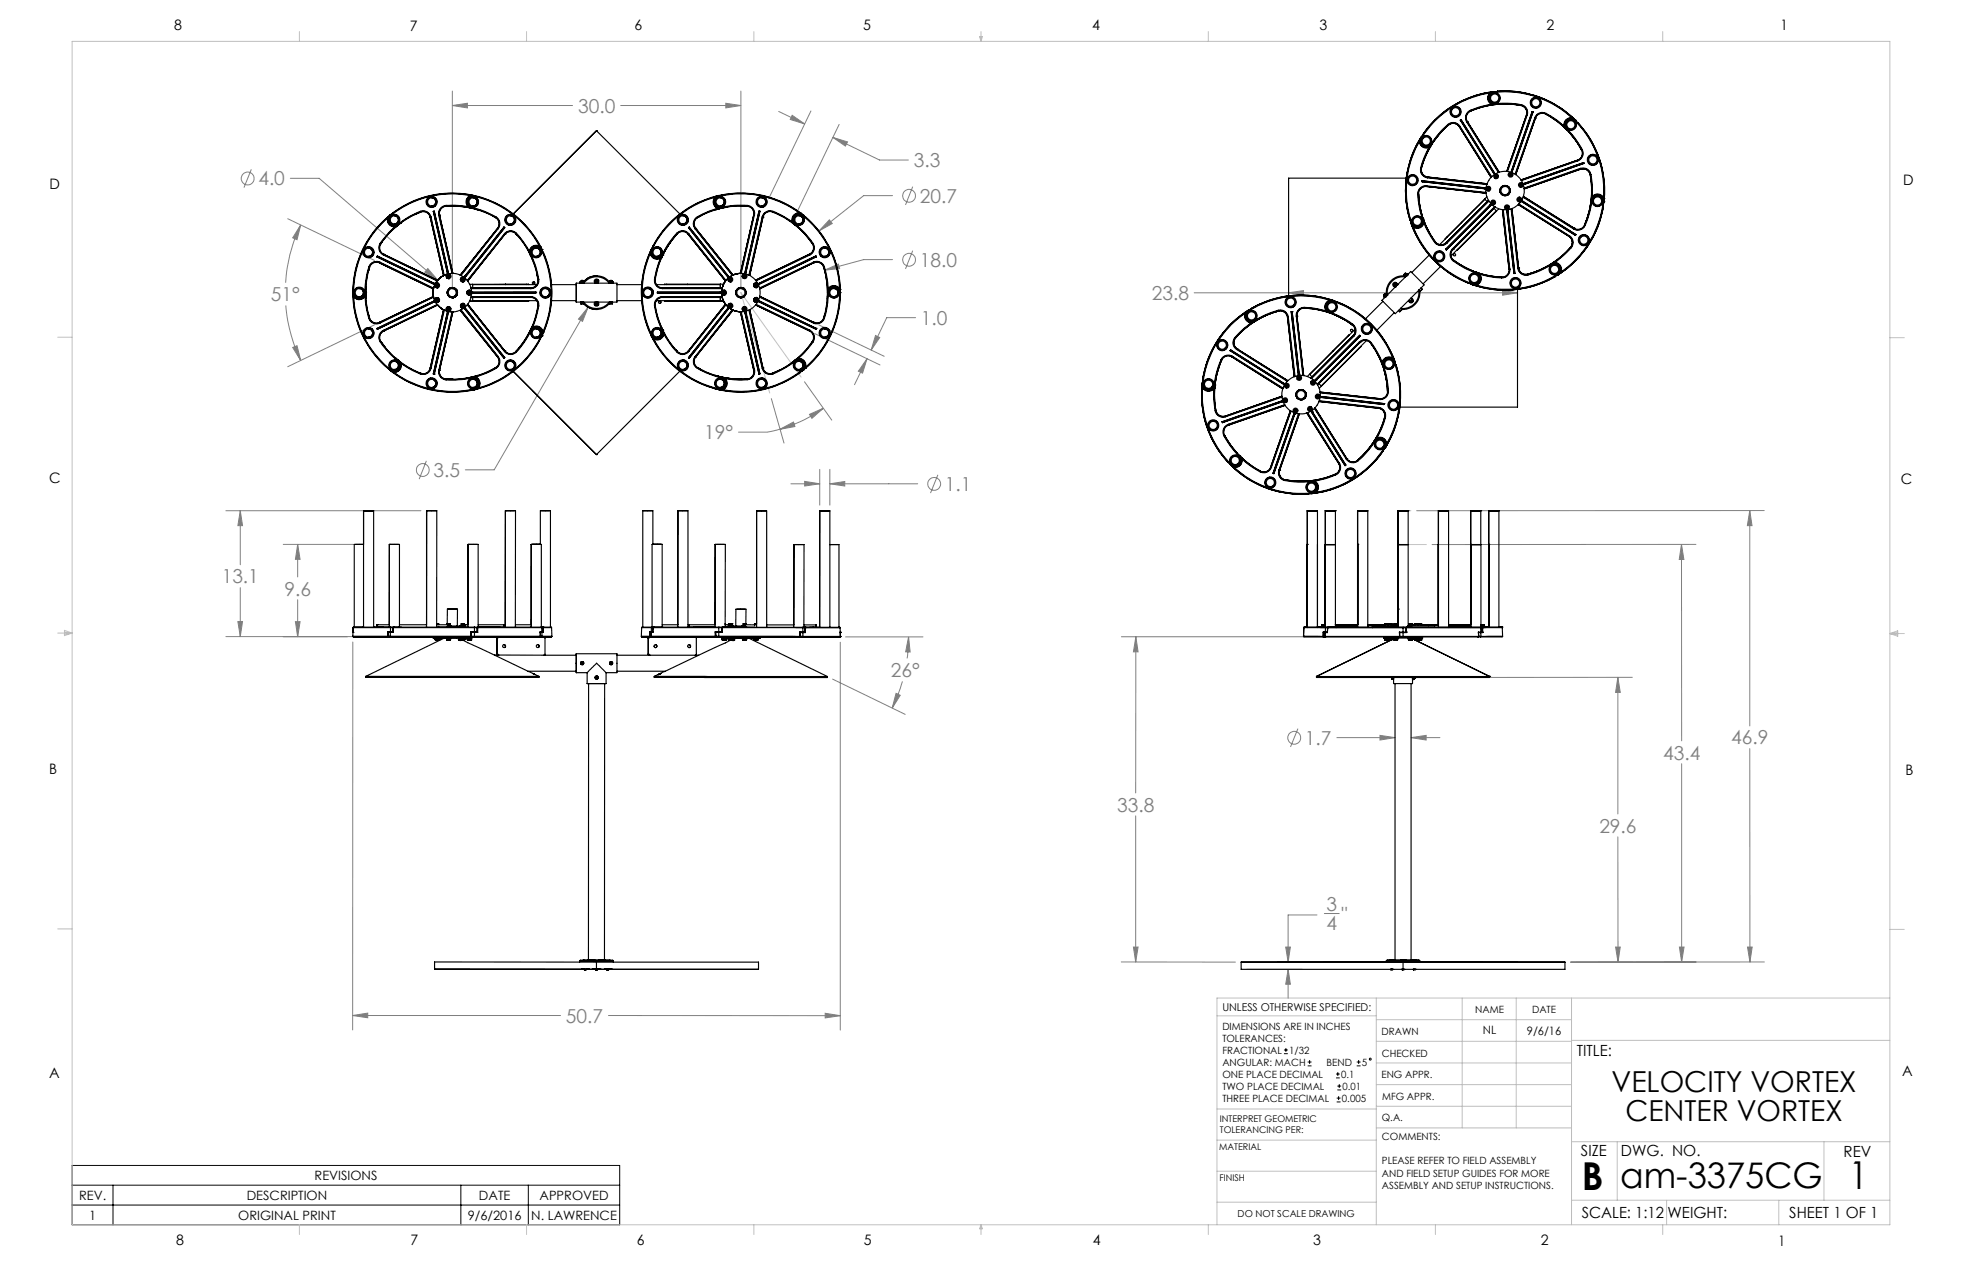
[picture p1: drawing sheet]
<svg xmlns="http://www.w3.org/2000/svg" width="432mm" height="279mm" viewBox="0 0 432 279" stroke-linecap="round" stroke-linejoin="round" font-family="sans-serif">
<defs><g id="words">
<g font-size="8.5">
<text x="348.1" y="261.8">B</text>
<text x="406.9" y="261.6">1</text>
</g>
<text font-size="7.8" x="356.6" y="261.4">am-3375CG</text>
<g font-size="6.3">
<text x="354.7" y="240.2">VELOCITY VORTEX</text>
<text x="357.7" y="246.6">CENTER VORTEX</text>
</g>
<g font-size="4.2" fill="#808080">
<text x="127.2" y="24.8">30.0</text>
<text x="56.9" y="40.8">4.0</text>
<text x="201.1" y="36.8">3.3</text>
<text x="202.4" y="44.6">20.7</text>
<text x="202.4" y="58.7">18.0</text>
<text x="59.6" y="66.3">51°</text>
<text x="202.7" y="71.5">1.0</text>
<text x="253.5" y="66">23.8</text>
<text x="155" y="96.7">19°</text>
<text x="95.4" y="104.9">3.5</text>
<text x="207.9" y="108">1.1</text>
<text x="48.8" y="128.4">13.1</text>
<text x="62.6" y="131">9.6</text>
<text x="196" y="148.9">26°</text>
<text x="287.2" y="163.8">1.7</text>
<text x="366" y="167.1">43.4</text>
<text x="381" y="163.8">46.9</text>
<text x="245.9" y="178.5">33.8</text>
<text x="352" y="183.2">29.6</text>
<text x="291.9" y="200.3">3</text>
<text x="295.2" y="202.6">&quot;</text>
<text x="291.9" y="204.5">4</text>
<text x="124.6" y="225">50.7</text>
</g>
<g font-size="3.4">
<text x="347.1" y="232.3">TITLE:</text>
<text x="347.9" y="254.3">SIZE</text>
<text x="356.7" y="254.4">DWG. NO.</text>
<text x="405.7" y="254.5">REV</text>
<text x="348.1" y="267.9">SCALE: 1:12</text>
<text x="367" y="268">WEIGHT:</text>
<text x="393.8" y="267.9">SHEET 1 OF 1</text>
</g>
<g font-size="3.2">
<text x="38.3" y="6.7">8</text>
<text x="90.2" y="6.7">7</text>
<text x="139.7" y="6.5">6</text>
<text x="190" y="6.5">5</text>
<text x="240.4" y="6.5">4</text>
<text x="290.4" y="6.7">3</text>
<text x="340.4" y="6.5">2</text>
<text x="391.9" y="6.7">1</text>
<text x="10.9" y="41.6">D</text>
<text x="418.9" y="40.7">D</text>
<text x="10.9" y="106.3">C</text>
<text x="418.4" y="106.4">C</text>
<text x="10.8" y="170.2">B</text>
<text x="419.4" y="170.6">B</text>
<text x="10.8" y="237.2">A</text>
<text x="418.6" y="236.8">A</text>
<text x="38.8" y="273.8">8</text>
<text x="90.4" y="273.8">7</text>
<text x="140.2" y="273.8">6</text>
<text x="190.1" y="273.9">5</text>
<text x="240.5" y="273.8">4</text>
<text x="289" y="273.9">3</text>
<text x="339.1" y="273.8">2</text>
<text x="391.4" y="274.1">1</text>
</g>
<g font-size="2.8">
<text x="17.4" y="264">REV.</text>
<text x="54.3" y="264">DESCRIPTION</text>
<text x="69.2" y="259.6">REVISIONS</text>
<text x="105.4" y="264">DATE</text>
<text x="118.7" y="264">APPROVED</text>
<text x="19.6" y="268.3">1</text>
<text x="52.4" y="268.3">ORIGINAL PRINT</text>
<text x="102.9" y="268.3">9/6/2016</text>
<text x="116.9" y="268.3">N. LAWRENCE</text>
</g>
<g font-size="2.5">
<text x="326.4" y="227.6">NL</text>
<text x="336" y="227.7">9/6/16</text>
</g>
<text font-size="2.4" x="269" y="222.4">UNLESS OTHERWISE SPECIFIED:</text>
<g font-size="2.2">
<text x="269" y="226.5">DIMENSIONS ARE IN INCHES</text>
<text x="304.1" y="227.7">DRAWN</text>
<text x="324.7" y="222.9">NAME</text>
<text x="337.2" y="222.9">DATE</text>
<text x="269" y="229.1">TOLERANCES:</text>
<text x="269" y="231.8">FRACTIONAL</text>
<text x="283.7" y="231.8">1/32</text>
<text x="304.1" y="232.6">CHECKED</text>
<text x="269" y="239.8">TWO PLACE DECIMAL</text>
<text x="269" y="237.1">ONE PLACE DECIMAL</text>
<text x="269" y="234.5">ANGULAR: MACH</text>
<text x="292" y="234.5">BEND</text>
<text x="295.2" y="237.1">0.1</text>
<text x="295.5" y="239.8">0.01</text>
<text x="299.7" y="234.5">5</text>
<text x="304" y="237.2">ENG APPR.</text>
<text x="269" y="242.4">THREE PLACE DECIMAL</text>
<text x="295.3" y="242.4">0.005</text>
<text x="304.2" y="241.9">MFG APPR.</text>
<text x="304.1" y="246.7">Q.A.</text>
<text x="304.1" y="250.9">COMMENTS:</text>
<text x="304.1" y="256.2">PLEASE REFER TO FIELD ASSEMBLY</text>
<text x="304.1" y="258.8">AND FIELD SETUP GUIDES FOR MORE</text>
<text x="304.1" y="261.5">ASSEMBLY AND SETUP INSTRUCTIONS.</text>
</g>
<text font-size="2.1" x="272.4" y="267.8">DO NOT SCALE DRAWING</text>
<g font-size="2">
<text x="268.5" y="246.8">INTERPRET GEOMETRIC</text>
<text x="268.5" y="249.4">TOLERANCING PER:</text>
<text x="268.3" y="252.9">MATERIAL</text>
<text x="268.4" y="259.7">FINISH</text>
</g>
</g></defs>
<g fill="none" stroke="#808080" stroke-width=".22">
<path d="M55.3 37.3l-1.6 4M63.9 39.2h6.3l26.1 22.4M99.6 23.2l3.3-.5v1zM99.6 20v43.1M99.6 23.2h26.4M136.6 23.2h26.5M159.7 22.7l3.4 .5-3.4 .5zM163.1 20v43.1M171.4 24.5l5.7 2.8M174.3 25.4l2.8 1.9-3.2-1zM178.5 24.4l-9.3 19.3M183.3 30.2l3.2 1-.4 .9z"/>
<path d="M183.3 30.2l10.3 5h6.3M184.7 27.4l-9.3 19.3M63.3 48.1l19.1 9.2M66.2 49.5l-.8 3.2-1-.4zM66.2 49.5a34.4 34.4 0 0 0-3.3 12.7M94.2 59.1l2.1 2.5-2.8-1.7zM181.5 59.4l3-1.3 .3 1zM182.5 48.4l.7 .8-2.9 1.6zM196.4 43h-6.3l-9.8 7.8M196.4 57.1h-6.3l-8.6 2.3M200.9 41.1l-1.6 4M200.9 55.1l-1.6 4.1"/>
<path d="M62.9 67.2a35.2 35.2 0 0 0 3.3 12.1M64.4 76.4l1-.3 .8 3.2zM82.4 71.5l-19.1 9.2M129.4 67.6l-1.2 3.1-.9-.5zM129.4 67.6l-20.6 35.8h-6.4M179.3 73.4l14.4 6.9M180.2 71.5l14.4 6.9M181.6 60l.4 2.5M190.8 78.9l-1 3.2-.9-.4zM190.8 78.9l-2.7 5.7M192.7 73.8l.9 .5-1.9 2.7zM201.5 69.9h-6.3l-3.5 7.1"/>
<path d="M262.8 64.4h71.2M283.6 64.4l3.3-.5v1zM330.7 63.9l3.3 .5-3.3 .5zM169.8 87.7l2.7 9.8M171.7 94.4l2.9-1.5 .3 .9zM171.7 94.4l-2.8 .7h-6.4M177.1 84l6 8.4M178.2 91.2l3-1.4-2.5 2.2zM181.2 89.8a31 31 0 0 1-9.5 4.6M49.7 112.4h42.9M52.9 112.4v11.8M52.9 112.4l.5 3.2h-1z"/>
<path d="M62.3 119.8h15.5M65.5 119.8l.5 3.2h-1zM65.5 119.8v7.1M93.8 101.4l-1.5 4M174.1 106.4h6.3M177.1 105.9l3.3 .5-3.3 .5zM180.4 103.3v7.8M182.6 106.4l3.3-.5v1zM182.6 103.3v7.8M182.6 106.4h19.4M206.4 104.5l-1.6 4M370.1 119.8l.5 3.3h-1z"/>
<path d="M370.1 119.8v43.2M373.2 119.8h-58M385.1 112.3v47.4M385.1 112.3l.5 3.3h-1zM388.3 112.3l-76.5 .1M52.4 136.7h1l-.5 3.4zM52.9 129.3v10.8M65 136.8h1l-.5 3.3zM65.5 131.9v8.2M49.7 140.1h43M62.3 140.1h14.2M77.6 141.3v85.3"/>
<path d="M183.2 149.4l16 7.8M184.9 141.3v85.3M186.1 140.1h17M197.2 152.5l.9 .5-1.7 2.8zM198.6 149.9l-1.3 3.7-.9 2.2M200 140.1l.3 3.3h-1zM200 140.1l-.4 4.8M246.8 140.1h60.7M250 140.1l.5 3.3h-1.1zM250 140.1l-.1 34.3M356.1 149l.5 3.3h-1zM356.1 149v30.1"/>
<path d="M359.2 149h-49.1M249.9 179.5v32.1M285.6 160.3l-1.6 4M294.2 162.3h12.8M303.7 161.8l3.3 .5-3.3 .5zM310.6 162.3l3.3-.5v1zM310.6 162.3h6.3M370.1 168v43.6M385.1 164.7v46.9M356.1 184.1v27.5M246.8 211.6l25.1 .1M249.4 208.4h1.1l-.6 3.2z"/>
<path d="M274.4 211.7h12.3M274.4 213.3h12.3M283 208.4h1l-.5 3.3zM283.5 213.3l.5 3.2h-1zM283.5 213.3v6.3M289.8 201.3h-6.3v10.4M291.5 201h3.2M355.6 208.4h1l-.5 3.2zM369.6 208.4h1l-.5 3.2zM384.6 208.4h1l-.5 3.2zM388.3 211.6l-42.6 .1M77.6 223.4l3.3-.5v1z"/>
<path d="M77.6 223.4h45.8M133.9 223.4h51M181.6 222.9l3.3 .5-3.3 .5z"/>
<circle cx="54.5" cy="39.3" r="1.41"/>
<circle cx="200.1" cy="57.2" r="1.4"/>
<circle cx="200.1" cy="43.1" r="1.4"/>
<circle cx="93.1" cy="103.4" r="1.41"/>
<circle cx="205.6" cy="106.5" r="1.42"/>
<circle cx="284.8" cy="162.3" r="1.41"/>
</g>
<g fill="none" stroke="#000" stroke-width=".22">
<path d="M282.6 231.8h.8M282.6 231h.8M283 230.6v.8M287.8 234.5h.8M287.8 233.6h.8M288.2 233.2v.9M294 237.1h.9M294 236.3h.9M294.3 239.8h.9M294.3 238.9h.9M294.4 235.9v.8M294.7 238.5v.9"/>
<path d="M298.6 234.5h.8M298.6 233.6h.8M299 233.2v.9M15.9 256.4h120.5v13.1h-120.5zM294.2 242.4h.8M294.2 241.6h.8M294.6 241.2v.8M15.9 260.7h120.5M15.9 265.1h120.5M24.9 260.7v8.8M101.4 260.7v8.8M116.3 260.7v8.8"/>
<circle cx="301.6" cy="233" r=".21"/>
</g>
<path d="M163.1 64.4h.1" fill="none" stroke="#c0c0c0" stroke-width=".22" stroke-dasharray="15.2 1.3 1.3 1.3"/>
<g fill="none" stroke="#c0c0c0" stroke-width=".22">
<path d="M15.9 9.1h400v260.4h-400zM65.9 6.9v2.2M115.9 6.9v2.2M165.9 6.9v2.2M215.6 8h.6l-.3 1.1zM215.7 8l.2 1.1M215.9 6.9v2.2M216 8l-.1 1.1M265.9 6.9v2.2M315.9 6.9v2.2M365.9 6.9v2.2M12.7 74.2h3.2"/>
<path d="M415.9 74.3h3.2M176.3 83l-13.2-18.6 6.3 22.1M93.9 112.4h2.3M307.7 112.4h2.8M307.9 119.8h6M12.7 139.3h3.2M14.2 139.1l1.7 .2M14.2 138.7l1.7 .6-1.7 .5zM15.9 139.3l-1.7 .3M415.9 139.4h3.2M415.9 139.4l1.8-.6v1.2zM415.9 139.4l1.8 .3"/>
<path d="M417.7 139.2l-1.8 .2M12.7 204.4h3.2M302.9 219.6v49.9M321.8 219.6v28.5M333.7 219.6v28.5M345.9 219.6v49.9M415.9 204.5h3.2M415.9 219.6h-148.1v49.9M267.8 223.5h35.1M302.9 233.9h43M302.9 229.1h43M302.9 224.3h43"/>
<path d="M302.9 238.6h43M345.9 228.9h70M267.8 257.7h35.1M267.8 250.8h35.1M267.8 244h35.1M302.9 248.1h43M302.9 243.4h43M345.9 251.2h70M355.9 251.2v12.9M401.4 251.2v12.9M65.9 269.5v2.1M115.9 269.5v2.1"/>
<path d="M165.9 269.5v2.1M215.9 269.5v2.1M215.9 269.5l.3 .8h-.6zM265.9 269.5v2.1M267.8 264.5h35.1M315.9 269.5v2.1M345.9 264.1h70M365.9 269.5v2.1M366.8 264.1v5.4M391.5 264.1v5.4"/>
</g>
<g fill="#808080">
<path d="M52.4 136.7h1l-.5 3.4zM52.9 112.4l.5 3.2h-1zM171.7 94.4l2.9-1.5 .3 .9zM178.2 91.2l3-1.4-2.5 2.2zM385.1 112.3l.5 3.3h-1zM384.6 208.4h1l-.5 3.2zM369.6 208.4h1l-.5 3.2zM370.1 119.8l.5 3.3h-1z"/>
<path d="M197.2 152.5l.9 .5-1.7 2.8zM200 140.1l.3 3.3h-1zM65.5 119.8l.5 3.2h-1zM65 136.8h1l-.5 3.3zM182.6 106.4l3.3-.5v1zM177.1 105.9l3.3 .5-3.3 .5zM77.6 223.4l3.3-.5v1zM181.6 222.9l3.3 .5-3.3 .5zM182.5 48.4l-2.2 2.4 2.9-1.6zM181.5 59.4l3.3-.3-.3-1zM159.7 22.7l3.4 .5-3.4 .5zM99.6 23.2l3.3-.5v1zM190.8 78.9l-1 3.2-.9-.4zM192.7 73.8l.9 .5-1.9 2.7zM66.2 49.5l-.8 3.2-1-.4zM64.4 76.4l1-.3 .8 3.2zM94.2 59.1l-.7 .8 2.8 1.7zM129.4 67.6l-2.1 2.6 .9 .5zM183.3 30.2l3.2 1-.4 .9zM174.3 25.4l2.8 1.9-3.2-1zM283.5 213.3l.5 3.2h-1zM283 208.4h1l-.5 3.3zM355.6 208.4h1l-.5 3.2zM356.1 149l.5 3.3h-1zM249.4 208.4h1.1l-.6 3.2zM250 140.1l.5 3.3h-1.1zM310.6 162.3l3.3-.5v1zM303.7 161.8l3.3 .5-3.3 .5zM330.7 63.9l3.3 .5-3.3 .5zM283.6 64.4l3.3-.5v1z"/>
</g>
<g fill="none" stroke="#000" stroke-width=".25">
<path d="M131.3 28.8h.1M131.3 28.8l-18.3 18.3M131.3 28.8l18.3 18.3M309.5 39.2h-25.9v25.9M312.3 30.9a21.8 21.8 0 0 0-1.7 18.2M312.3 30.9l.1 .1M312.3 30.9h.1M312.4 31.2a1.5 1.5 0 0 0 2.1 1.2M312.4 31.2a21.6 21.6 0 0 0-1.7 17.9M312.4 31v.2M312.4 31h.1M312.4 30.9h.1"/>
<path d="M312.4 30.9h-.1M312.5 31a1.42 1.42 0 0 0 2.1 1.3M312.5 30.9l-.1 .1M312.5 30.9h.1M312.5 30.9v.1M312.5 31h.1M312.5 31a1.41 1.41 0 0 0 2.1 1.2M312.5 30.8v.1M312.7 36.9h.1M312.7 36.9a1.78 1.78 0 0 0 1.5 2.2M312.7 30.3a21.8 21.8 0 0 0-2.4 18.1M312.7 30.3a1.39 1.39 0 0 0 .5 1.9 1.39 1.39 0 0 0 1.9-.4"/>
<path d="M312.7 30.3l-.4 .6M312.7 30.3h.1M312.7 30.3l.1 .1M312.7 30.3a1.36 1.36 0 0 0 .5 1.9 1.36 1.36 0 0 0 1.8-.4M312.8 36.9a1.68 1.68 0 0 0 1.4 2.1M312.8 36.9h.1M312.8 30.2l-.1 .1M312.8 36.9a1.6 1.6 0 0 0 1.4 2M312.8 30.4a1.25 1.25 0 0 0 .4 1.7 1.25 1.25 0 0 0 1.8-.4M312.8 36.9a1.57 1.57 0 0 0 1.4 2M312.9 30l-.2 .3M313 40h.1"/>
<path d="M313 39.8v.2M313 40l13.7 1.5M313 39.8h.1M313 39.8l13.7 1.5M313.1 29.6l-.4 .7M313.1 29.6v.1M314.2 39v.1M314.2 39.1l13 1.5M314.2 39l13.1 1.5M314.2 38.9h.1M314.2 38.9l13.1 1.5M314.2 38.9v.1"/>
<path d="M314.5 32.4l-1.1 2.2-.7 2.3M314.6 32.3h.1M314.6 32.2v.1M314.6 32.2h.1M314.6 32.3l-.1 .1M314.6 32.3l.1 .1M314.7 32.4l-1.4 2.8-.5 1.7M314.7 32.3v.1M314.7 32.4h.1M314.7 32.1l-.1 .2M315 31.7v.1M315 31.8h.1"/>
<path d="M315.1 31.8l-.4 .6M315.1 31.8h.1M315.1 31.8a20.9 20.9 0 0 0-2.3 5.1M315.1 31.7v.1M315.2 31.5l-.1 .3zM315.5 31.2h.1M315.5 31.2l-.4 .6M318.7 27.4a1.74 1.74 0 0 1 2.6 .4M318.7 27.4a20.4 20.4 0 0 0-3.7 4.3M318.7 27.4v.1M318.7 27.5a17.9 17.9 0 0 0-3.7 4.3M318.7 27.5a1.65 1.65 0 0 1 2.5 .3"/>
<path d="M318.7 27.5h.1M318.8 27.5l-1.8 1.7-1.5 2M318.8 27.5a1.61 1.61 0 0 1 2.4 .4M318.8 27.5a1.58 1.58 0 0 1 2.4 .4M318.9 27.4a18.9 18.9 0 0 0-6.1 9.7M321.2 27.9h.1M321.2 27.9l7 11.1M321.2 27.8v.1M321.2 27.8l7 11.2M321.3 27.8h-.1M321.3 27.8l7 11.1M321.4 26.4v.1"/>
<path d="M321.4 26.4l7.4 11.8M321.4 26.5l7.4 11.6M321.6 26.3l7.3 11.8M321.6 26.3l-.2 .2M321.6 26.3l-.2 .1M322.8 26.8l7 11.2M322.9 26.8h-.1M322.9 26.8l7 11.1M322.9 26.7h.1M322.9 26.7l7.1 11.2M322.9 26.7v.1M323.6 24.3v.1"/>
<path d="M323.6 24.3a1.79 1.79 0 0 0-.8 2.5M323.6 24.4a1.66 1.66 0 0 0-.7 2.4M323.6 24.4h.1M323.7 24.4a1.56 1.56 0 0 0-.8 2.3M327.9 20.5a1.52 1.52 0 0 0 .3 2.4M327.9 20.5a21.6 21.6 0 0 0-15.1 9.9M328 20.4l-.1 .1M328 20.3a22 22 0 0 0-15.3 10M328 20.3v.1M328 20.3l.1 .1M328 20.4h.2M328.1 20.4a1.44 1.44 0 0 0 .3 2.5"/>
<path d="M328.1 20.4h.1M328.1 20.3h-.1M328.1 20.3h.1M328.1 20.4v.1M328.1 20.5a1.38 1.38 0 0 0 .3 2.4M328.2 20.3l-.1 .1M328.2 20.3v.1M328.2 20.4l-.1 .1M328.2 22.9l.2 .1M328.2 22.9l-2.3 .6-2.3 .8M328.3 20.4h-.1M328.4 22.9v.1"/>
<path d="M328.4 23h.1M328.4 23l-1.9 .4-2.9 1M328.4 22.9h.1M328.4 23v.1M328.4 22.9h.2M328.8 38.1v.1M328.8 20.2a21.8 21.8 0 0 0-15.7 9.4M328.8 20.2l-.7 .1M328.8 20.2h.1M328.8 20.2h.3M328.8 20.3a21.6 21.6 0 0 1 17.1 5.6M328.8 20.2v.1"/>
<path d="M328.8 20.2a21.8 21.8 0 0 1 17.3 5.8M328.8 20.3a1.26 1.26 0 0 0-1.1 1.4 1.26 1.26 0 0 0 1.4 1.1M328.8 20.2a1.37 1.37 0 0 0-1.2 1.5 1.37 1.37 0 0 0 1.5 1.2M328.8 20.2a1.4 1.4 0 0 0-1.2 1.5 1.4 1.4 0 0 0 1.5 1.3M328.9 38.1h.1M328.9 38.1h-.1M328.9 38.1l-.1 .1M329.1 22.8a19.1 19.1 0 0 1 5.7 .2M329.1 22.8v.1M329.1 23l-.7 .1M329.1 23a19.3 19.3 0 0 0-5.4 1.4M329.1 22.9a19 19 0 0 1 5.7 .2"/>
<path d="M329.1 23h.1M329.1 38.7l.2-.1 .1 .3-.2 .1zM329.1 22.9v.1M329.4 22.9l-.3 .1M329.6 20.1a21.9 21.9 0 0 1 17.1 6.3M329.6 20.1l-.8 .1M329.6 20.1h-.1M329.8 22.9h.1M329.9 22.9a16.6 16.6 0 0 1 4.8 .3M329.9 22.9l-.8 .1M332.3 38.3h.3v.2l-.3 .1zM332.6 37.6h.1"/>
<path d="M332.6 37.6l.2 .1M332.8 37.7h.1M334.7 23.2a1.59 1.59 0 0 1 1.3 2.1M334.7 23.2a1.58 1.58 0 0 1 1.3 2.1M334.8 23a1.71 1.71 0 0 1 1.3 2.3M334.8 23v.1M334.8 23.1a1.64 1.64 0 0 1 1.2 2.2M334.8 23.1l-.1 .1M334.9 23.2a19.1 19.1 0 0 0-11.3 1.3M336 25.3h.1M336 25.3l-4.4 12.4M336.1 25.3l-4.3 12.4"/>
<path d="M337.2 24.6h.1M337.2 24.6h.2M337.2 24.6l-4.6 13M337.2 24.6l.2 .1M337.4 24.6l-4.6 13.1M337.4 24.6v.1M337.8 25.9l.1 .1M337.8 25.9l-4.4 12.4M337.9 26h.1M337.9 26l-4.4 12.4M337.9 26l-4.3 12.4M340.1 25a19.5 19.5 0 0 1 8 8.1"/>
<path d="M340.2 25.1a16.6 16.6 0 0 1 4.5 3.4M340.2 25.1a1.55 1.55 0 0 0-2.3 .9M340.2 25l2.6 1.7 1.4 1.2M340.2 25a1.71 1.71 0 0 0-2.3 1M340.2 25v.1M340.3 24.9l-.1 .1M340.3 24.9l2 1.3 1.9 1.5M340.3 24.9a1.77 1.77 0 0 0-2.5 1M344.2 27.7l.1 .1M344.2 27.9h.1M344.2 27.9l.5 .5M344.3 27.8h.1"/>
<path d="M344.3 27.8l-.1 .1M344.3 27.8v.1M344.3 27.9h.1M344.3 27.9l.2 .1M344.4 27.8l-.1 .1M344.7 28.5l.2 .1M344.7 28.4l.6 .6M344.7 28.4h.1M344.7 28.4l.1 .1M344.8 28.4a20 20 0 0 1 3.3 4.5M344.8 28.4l-.1 .1M344.8 28.3v.1"/>
<path d="M344.8 28.3a20.7 20.7 0 0 1 3.4 4.6M345.2 29h.1M345.3 29l1.8 2.4 1 1.6M345.9 25.9l.2 .1M345.9 25.9a1.56 1.56 0 0 0-1.7 1.8M346.1 26.1a1.39 1.39 0 0 0-1.8 1.7M346.1 26.1h.1M346.1 26.1a1.39 1.39 0 0 0-1.7 1.7M346.1 26v.1M346.1 26h.1M346.1 26.1h.2M346.2 26l-.1 .1"/>
<path d="M346.2 26h.1M346.2 26l.5 .5M346.6 26.6a21.8 21.8 0 0 1 6.3 16.9M346.6 26.6a1.25 1.25 0 0 0-1.8 0 1.25 1.25 0 0 0 0 1.7M346.7 26.5l-.1 .1M346.7 26.5a21.7 21.7 0 0 1 6.3 17.1M346.7 26.5a1.35 1.35 0 0 0-1.9 0 1.35 1.35 0 0 0 0 1.9M346.7 26.4l.2 .3M346.7 26.5l.6 .5M346.7 26.5a1.4 1.4 0 0 0-2 0 1.4 1.4 0 0 0 0 1.9M346.7 26.5h.1M346.7 26.4v.1"/>
<path d="M347.2 35.2h.1M347.2 35.2l-12.4 4.4M347.2 35.3v.1M347.2 27h.1M347.2 35.3l-12.4 4.4M347.2 35.4l-12.3 4.3M347.3 27a22 22 0 0 1 5.7 17.4M347.8 37a1.8 1.8 0 0 1 2.3 1.4M347.8 37v.1M347.8 37l-12.4 4.4M347.8 37.1a1.66 1.66 0 0 1 2.2 1.3M347.8 37.1l.1 .1"/>
<path d="M347.8 37.1l-12.3 4.4M347.9 37.2a1.58 1.58 0 0 1 2.1 1.2M347.9 37.2a1.59 1.59 0 0 1 2.1 1.2M347.9 37.2h.1M347.9 37.2l-12.4 4.4M348.1 33a1.6 1.6 0 0 1-.9 2.2M348.1 32.9a1.66 1.66 0 0 1-.9 2.4M348.1 32.9v.1M348.2 32.9h-.1M348.2 32.9a1.77 1.77 0 0 1-1 2.5M348.5 35.8l.1 .1M348.5 35.8l-13 4.6"/>
<path d="M348.6 35.9h.1M348.6 35.9l-13.1 4.6M350 38.3a19.1 19.1 0 0 1-1.3 11.3M350 38.4a19 19 0 0 1 .2 5.7M350 38.4h.1M350 38.4a17.1 17.1 0 0 1 .3 4.9M350.1 38.4l.3 3v1.8M81.1 56.6h.1M81.1 54.4h.1M81.1 54.6a.9 .9 0 0 1 .9 .9 .9 .9 0 0 1-.9 .9M81.2 58.8a19.1 19.1 0 0 0-.9 5.6M81.2 58.8h.1"/>
<path d="M81.3 58.8a18.6 18.6 0 0 0-.9 5.6M81.3 58.8h.1M81.3 58.8l-.6 3-.2 1.8M81.4 58.8l-.3 .7M83 56.5h.1M83 56.5l12.5 6M83 56.3v.2M83 56.3l12.5 6M83.5 57.9l11.9 5.7v1.6M83.5 57.9a1.58 1.58 0 0 0-2.2 .9M83.5 57.9h.1M83.6 57.8a1.63 1.63 0 0 0-2.3 1"/>
<path d="M83.6 57.8l-.1 .1M83.6 57.8l11.8 5.7M83.6 57.7a1.75 1.75 0 0 0-2.4 1.1M83.6 57.7v.1M83.6 57.7l11.8 5.7M83.7 53.5l.1 .1M83.7 53.5a1.79 1.79 0 0 0 .7 2.6M83.8 53.6a1.66 1.66 0 0 0 .6 2.4M83.8 53.6h.1M83.8 53.6a1.6 1.6 0 0 0 .7 2.4M84 53.3l-.2 .4M84.4 56.1l11.8 5.7"/>
<path d="M84.4 56v.1M84.4 56l11.9 5.7M84.5 56h.1M84.5 56l11.8 5.7M84.5 56h-.1M85.3 48a21.6 21.6 0 0 0-7.5 16.4M85.3 48a1.55 1.55 0 0 0 1.6 1.9M85.4 47.8a21.9 21.9 0 0 0-7.7 16.6M85.4 47.8h.1M85.4 47.7v.1M85.4 47.7h.1M85.4 47.8l-.1 .2"/>
<path d="M85.4 47.8v.1M85.4 47.9a1.42 1.42 0 0 0 1.6 1.9M85.4 47.7l.1 .1M85.5 47.8l-.1 .1M85.5 47.8h.1M85.5 47.8a1.4 1.4 0 0 0 1.5 1.9M85.5 47.7v.1M85.9 47.3l-.5 .4M85.9 47.3a21.9 21.9 0 0 0-8.3 16.3M85.9 47.3h.1M85.9 47.3a1.4 1.4 0 0 0-.2 1.9 1.4 1.4 0 0 0 2 .3M85.9 47.3l.1 .1"/>
<path d="M85.9 47.3a1.36 1.36 0 0 0-.2 1.9 1.36 1.36 0 0 0 1.9 .2M86 47.4a1.26 1.26 0 0 0-.2 1.7 1.26 1.26 0 0 0 1.8 .3M86 47.2l-.1 .1M86.1 47.1l-.2 .2M86.5 46.8l-.6 .5M86.5 46.8h.1M86.8 49.5h.1M86.8 47.3h.1M86.8 47.5a.9 .9 0 0 1 .9 .9 .9 .9 0 0 1-.9 .9M86.9 49.9l-1.3 1.3-1.9 2.3M87 49.8h.1M87 49.8l-.1 .1"/>
<path d="M87 49.8l.1 .1M87 49.7v.1M87 49.7l.1 .1M87.1 49.9l-1.8 1.7-1.5 2M87.1 49.8h-.1M87.1 49.8h.1M87.1 49.8v.1M87.1 49.9h.1M87.2 49.7l-.1 .1M87.6 49.4h.1M87.6 49.4l.1 .1M87.7 49.5l-.6 .4"/>
<path d="M87.7 49.5a17.8 17.8 0 0 0-3.9 4.1M87.7 49.5h.1M87.7 49.4v.1M87.9 49.3l-.2 .2M88.2 49h.1M88.3 49l-.6 .5M88.4 49l-1 .7M92.5 46.5a1.78 1.78 0 0 1 2.4 1.3M92.5 46.5a18.5 18.5 0 0 0-4.9 2.9M92.5 46.5v.1M92.5 46.6a18.8 18.8 0 0 0-4.9 2.8M92.5 46.6a1.65 1.65 0 0 1 2.3 1.2"/>
<path d="M92.5 46.7l-2.2 1-2 1.3M92.5 46.7a1.6 1.6 0 0 1 2.2 1.1M92.5 46.6v.1M92.6 46.6l-1.3 .6M94.7 47.8l2.9 12.8-1.3 1.1M94.7 47.8h.1M94.8 47.8h.1M94.8 47.8h-.1M94.8 47.8l2.9 12.8M94.9 47.8l2.9 12.7M95 45.5h.1M95 43.3h.1"/>
<path d="M95 43.5a.9 .9 0 0 1 .9 .9 .9 .9 0 0 1-.9 .9M95.4 46.5h.1M95.4 46.5l3.1 13.5M95.6 46.5h-.2M95.6 46.5l3 13.5M95.6 46.5h.1M95.6 46.5l3.1 13.5M96.6 47.3h.1M96.6 47.3l2.9 12.8M96.7 47.3l2.9 12.8M96.7 47.3h.1M96.7 47.3l3 12.8"/>
<path d="M98.2 45.2v.1M98.2 45.2h2.4l2.4 .3M98.2 45.3h2.4l2.5 .3M98.2 45.2a1.8 1.8 0 0 0-1.6 2.1M98.2 45.3a1.66 1.66 0 0 0-1.5 2M98.2 45.4a1.64 1.64 0 0 0-1.5 1.9M98.2 45.4a18.7 18.7 0 0 1 5.6 .4M98.2 45.3v.1M98.6 60h-.1M98.6 60h.1M99.6 45.3h.1M99.6 45.3l-1.5 .1a19.5 19.5 0 0 1 7.1 .8"/>
<path d="M103 45.5h.1M103.1 45.5v.1M103.1 45.6h.1M103.1 45.5h.1M103.1 45.6l.7 .2M103.2 45.5h.1M103.2 45.5l-.1 .1M103.2 45.6h-.1M103.2 45.5v.1M103.2 45.4l-.1 .1M103.2 45.4v.1M103.2 45.5l.1 .1"/>
<path d="M103.5 43a21.9 21.9 0 0 0-17.5 4.4M103.5 43h.2M103.5 43a1.54 1.54 0 0 0-.5 2.5M103.7 42.9a21.8 21.8 0 0 0-17.8 4.4M103.7 42.9v.1M103.7 43a1.48 1.48 0 0 0-.6 2.5M103.7 43h.1M103.7 43v.1M103.7 42.9l.7 .2M103.7 42.9h.1M103.7 42.9l.1 .1M103.7 43.1a1.39 1.39 0 0 0-.5 2.3"/>
<path d="M103.8 43h-.1M103.8 43h.1M103.8 43l-.1 .1M103.8 45.8a18.2 18.2 0 0 1 5.3 2M103.8 45.8l.8 .2M103.8 45.8h.1M103.8 45.8h.3M103.8 45.6a18.2 18.2 0 0 1 5.3 2.1M103.8 45.6v.2M104.1 45.5h.1M104.1 43.3h.1M104.1 43.5a.9 .9 0 0 1 .9 .9 .9 .9 0 0 1-.9 .9"/>
<path d="M104.4 43.2a21.8 21.8 0 0 1 14.3 11M104.4 43.2a1.27 1.27 0 0 0-1.5 .9 1.27 1.27 0 0 0 .9 1.5M104.4 43.1v.1M104.4 43.1a21.9 21.9 0 0 1 14.5 11.2M104.4 43.1a1.36 1.36 0 0 0-1.6 1 1.36 1.36 0 0 0 1 1.7M104.4 43.1a1.39 1.39 0 0 0-1.7 1 1.39 1.39 0 0 0 1.1 1.7M104.4 43.1l.8 .1M104.4 43a21.9 21.9 0 0 0-17.9 3.8M104.4 43l.3 .1M104.4 43v.1M104.4 43.1h.1M104.5 46h.1"/>
<path d="M104.6 46a17.7 17.7 0 0 1 4.4 1.9M105.2 43.2a21.7 21.7 0 0 1 14.1 11.7M105.2 43.2l-.1 .1M108.4 47.5l.7 .4M109 47.9a1.57 1.57 0 0 1 .5 2.3M109.1 47.8a1.69 1.69 0 0 1 .4 2.5M109.1 47.8l-.1 .1M109.1 47.7a1.74 1.74 0 0 1 .5 2.6M109.1 47.7v.1M109.5 50.2h.1M109.5 50.2l-8.2 10.3M109.5 50.2v.1"/>
<path d="M109.5 50.3h.1M109.5 50.3l-8.1 10.2M109.6 50.3l-8.1 10.3M110.9 50h.1M110.9 50l-8.6 10.8M110.9 50l.2 .1M111 51.4l.1 .1M111 51.4l-8.2 10.3M111.1 50.1l-8.7 10.8M111.1 51.5h.1M111.1 51.5l-8.2 10.3M112.3 49.5h.1"/>
<path d="M112.3 47.3h.1M112.3 47.5a.9 .9 0 0 1 .9 .9 .9 .9 0 0 1-.9 .9M113.5 51.4l.4 .5M113.6 51.5a1.59 1.59 0 0 0-2.5 0M113.6 51.5a17.7 17.7 0 0 1 3.1 4.6M113.6 51.4l1.2 1.4 1.7 2.6M113.6 51.4a1.64 1.64 0 0 0-2.5 .1M113.6 51.4v.1M113.7 51.3l-.1 .1M113.7 51.3l1.5 1.9 1.3 2.1M113.7 51.3a1.73 1.73 0 0 0-2.7 .1M116.4 55.5l.3 .6"/>
<path d="M116.4 55.5h.1M116.5 55.4v.1M116.5 55.4l-.1 .1M116.5 55.3v.1M116.5 55.7l.6 1.3M116.5 55.4h.1M116.5 55.5h.1M116.6 55.5h-.1M116.6 55.5v.1M116.6 55.4v.1M116.6 55.5h.1M116.6 55.4h.1"/>
<path d="M116.7 56.1l.2 .3M116.7 56.1l.4 .7M116.7 56.1h.1M116.7 56.1l.1 .1M116.8 56.1a18.5 18.5 0 0 1 1.7 5.4M116.9 56a19.1 19.1 0 0 1 1.7 5.5M116.9 56l-.1 .1M117.1 56.8l.9 2.9 .4 1.8M117.1 56.8h.1M118 56.6h.1M118 54.4h.1M118 54.6a.9 .9 0 0 1 .9 .9 .9 .9 0 0 1-.9 .9"/>
<path d="M118.7 54.2l.2 .1M118.7 54.2a1.51 1.51 0 0 0-2.2 1.1M118.8 54.3a1.41 1.41 0 0 0-2.2 1.1M118.8 54.3h.1M118.8 54.3v.1M118.8 54.4a1.39 1.39 0 0 0-2.2 1M118.8 54.4h.1M118.9 54.3h.1M118.9 54.3h-.1M118.9 54.3v.1M118.9 54.4h.1M118.9 54.4v.1"/>
<path d="M119 54.3l.3 .6M119 54.3h-.1M119.1 55a21.6 21.6 0 0 1 .4 18M119.1 55a1.25 1.25 0 0 0-1.6-.6 1.25 1.25 0 0 0-.6 1.6M119.2 54.9l-.1 .1M119.2 54.9a21.8 21.8 0 0 1 .4 18.3M119.2 54.9a1.37 1.37 0 0 0-1.8-.6 1.37 1.37 0 0 0-.6 1.8M119.2 54.9h.1M119.2 54.9l.4 .7M119.3 54.9h.1M119.3 54.9l.1 .3M119.3 54.9v.1"/>
<path d="M119.6 55.6h.1M119.6 55.6a21.8 21.8 0 0 1-.3 18.3M143.1 55.6a22 22 0 0 0 .3 18.2M143.1 55.6h.1M143.1 55.5v.1M143.1 55.8a21.8 21.8 0 0 0 .4 18M143.1 55.8a1.53 1.53 0 0 0 2.3 1M143.1 55.6v.2M143.1 55.5h.1M143.2 55.6h-.1M143.2 55.6h.1M143.2 55.5h.1"/>
<path d="M143.2 55.6a1.41 1.41 0 0 0 2.2 1.1M143.2 55.5v.1M143.2 55.6a1.37 1.37 0 0 0 2.2 1M143.2 55.4v.1M143.3 54.9l-.2 .6M143.3 54.9a21.7 21.7 0 0 0-.3 18.3M143.3 54.9a1.39 1.39 0 0 0 .7 1.8 1.39 1.39 0 0 0 1.8-.6M143.3 54.9h.1M143.4 54.9l.1 .1M143.4 54.9a1.37 1.37 0 0 0 .6 1.8 1.37 1.37 0 0 0 1.8-.6M143.4 54.8l-.1 .1M143.5 54.6l-.2 .3"/>
<path d="M143.5 55a1.25 1.25 0 0 0 .6 1.6 1.25 1.25 0 0 0 1.6-.6M143.7 54.2h.1M143.7 54.2l-.4 .7M144.6 56.6h.1M144.6 54.4h.1M144.6 54.6a.9 .9 0 0 1 .9 .9 .9 .9 0 0 1-.9 .9M145.4 56.8l-1 2.9-.4 1.8M145.4 56.7h.1M145.4 56.6v.1M145.4 56.6l.1 .1M145.5 56.7h.1M145.5 56.7l-.1 .1"/>
<path d="M145.5 56.7v.1M145.5 56.8a17.7 17.7 0 0 0-1.4 4.7M145.6 56.7l-.1 .1M145.6 56.5l-.1 .2M145.7 56l.1 .1M145.8 56.1h.1M145.9 56.1l-.3 .6M145.9 56.1h.1M145.9 56.1a19.9 19.9 0 0 0-1.7 5.4M145.9 56v.1M146 55.8l-.1 .3M146.2 55.4l-.4 .7"/>
<path d="M146.2 55.4h.1M146.2 55.4v.1M148.9 51.3a1.77 1.77 0 0 1 2.7 .1M148.9 51.3a18.7 18.7 0 0 0-3.2 4.7M148.9 51.3l.1 .1M149 51.4a18.7 18.7 0 0 0-3.2 4.7M149 51.4a1.64 1.64 0 0 1 2.5 .1M149 51.4h.1M149 51.4l-1.8 2.4-1 1.6M149 51.4a1.59 1.59 0 0 1 2.4 .1M149.1 51.4a20.6 20.6 0 0 0-3.4 5.2M150.3 49.5h.1"/>
<path d="M150.3 47.2h.1M150.3 47.4a.9 .9 0 0 1 .9 .9 .9 .9 0 0 1-.9 .9M151.4 51.5l8.3 10.3-.7 1.5h-13.2M151.4 51.5h.1M151.5 50.1h.1M151.5 51.5h-.1M151.5 51.5l8.2 10.3M151.6 50.1l8.6 10.8M151.6 51.4l-.1 .1M151.6 51.4l8.2 10.3M151.7 50l-.1 .1M151.7 50l8.6 10.8"/>
<path d="M151.7 50l-.2 .1M153 50.3l8.1 10.3M153.1 50.3h-.1M153.1 50.3l8.2 10.2M153.1 50.2l8.2 10.3 .8-.2M153.1 50.2h.1M153.1 50.2v.1M153.5 47.7v.1M153.5 47.7a1.78 1.78 0 0 0-.5 2.6M153.5 47.8a1.63 1.63 0 0 0-.4 2.5M153.5 47.8h.1M153.6 47.8a1.62 1.62 0 0 0-.5 2.4"/>
<path d="M154.3 47.4l-.8 .5M157.3 43.4a21.8 21.8 0 0 0-13.8 11.6M157.3 43.4a1.53 1.53 0 0 0 .6 2.4M157.5 43.3a21.9 21.9 0 0 0-14.1 11.6M157.5 43.3h.1M157.5 43.3l-.2 .1M157.5 43.3v.1M157.5 43.2v.1M157.5 43.2l.1 .1M157.5 43.4a1.41 1.41 0 0 0 .6 2.4M157.5 43.4h.1M157.6 43.3h.1"/>
<path d="M157.6 43.3l-.1 .1M157.6 43.3h-.1M157.6 43.4a1.39 1.39 0 0 0 .5 2.4M157.6 43.3v.1M157.7 43.3h-.1M157.9 45.8h.1M157.9 45.8l-1.7 .6-2.7 1.3M158 45.8l.1 .1M158 45.8h.1M158.1 45.8h.1M158.1 45.9l-1.8 .6-2.8 1.3M158.1 45.9h.1"/>
<path d="M158.1 45.8v.1M158.2 45.8v.1M158.2 45.9h-.1M158.2 43.1v.1M158.2 43.1a22 22 0 0 1 17.9 3.7M158.2 43.1a1.36 1.36 0 0 0-1 1.6 1.36 1.36 0 0 0 1.6 1M158.2 43a1.39 1.39 0 0 0-1.1 1.7 1.39 1.39 0 0 0 1.7 1.1M158.2 43l-.7 .2M158.2 43a22 22 0 0 0-14.5 11.2M158.2 43h.1M158.2 43v.1M158.2 43.2a21.8 21.8 0 0 1 17.7 3.6"/>
<path d="M158.2 43.2a1.25 1.25 0 0 0-.9 1.5 1.25 1.25 0 0 0 1.5 .9M158.3 45.8h-.1M158.5 45.5h.1M158.5 43.3h.1M158.5 43.5a.9 .9 0 0 1 .9 .9 .9 .9 0 0 1-.9 .9M158.5 43h-.3M158.8 45.6v.1M158.8 45.8h.1M158.8 45.7v.1M158.8 45.8l-.7 .1M158.8 45.8a20.4 20.4 0 0 0-5.2 2M158.9 42.9l-.7 .1"/>
<path d="M158.9 42.9a21.8 21.8 0 0 1 17.8 4.3M158.9 42.9h.1M159.1 45.7l-.3 .1M159.5 45.6h.1M159.6 45.6l-.8 .2M160.1 45.6l-2.6 .5M163.1 45.3h.1M163.1 45.3l1.4 .1M163.9 60h.2M164.1 60h.1M164.4 45.2a1.75 1.75 0 0 1 1.6 2.1M164.4 45.2a18.8 18.8 0 0 0-5.6 .4"/>
<path d="M164.4 45.3a19.1 19.1 0 0 0-5.6 .4M164.4 45.2v.1M164.4 45.3a1.66 1.66 0 0 1 1.5 2M164.4 45.4a17 17 0 0 0-4.8 .2M164.4 45.4a1.6 1.6 0 0 1 1.5 1.9M164.4 45.3v.1M165.9 47.3l-3 12.8-.8 .2M165.9 47.3h.1M165.9 47.3l-2.9 12.8M166 47.3l-2.9 12.8M167 46.5h.1M167 46.5l-3.1 13.5"/>
<path d="M167 46.5h.2M167 46.5h.3M167.2 46.5l-3.1 13.5M167.2 46.5h.1M167.3 46.5l-3.2 13.5M167.6 45.5h.1M167.6 43.3h.1M167.6 43.5a.9 .9 0 0 1 .9 .9 .9 .9 0 0 1-.9 .9M167.7 47.7l.2 .1M167.7 47.7l-2.9 12.8M167.9 47.8h.1M167.9 47.8l-3 12.8"/>
<path d="M167.9 47.8l-2.9 12.8M169.9 46.6l.5 .2M170 46.6a1.58 1.58 0 0 0-2.1 1.2M170 46.6a18.8 18.8 0 0 1 4.9 2.9M170.1 46.6a17.5 17.5 0 0 1 4.3 2.4M170.1 46.6a1.65 1.65 0 0 0-2.2 1.2M170.1 46.6h-.1M170.1 46.5v.1M170.1 46.5l2.2 1 2 1.3M170.1 46.5a1.79 1.79 0 0 0-2.4 1.2M174.3 48.8l.1 .1M174.4 49h.1"/>
<path d="M174.4 49l.5 .5M174.4 48.9v.1M174.4 48.9h.1M174.5 49.1a18.8 18.8 0 0 1 4.4 4.6M174.5 48.9h-.1M174.5 48.9h.1M174.5 49h-.1M174.5 49l.1 .1M174.5 48.9l-.1 .1M174.9 49.5h.1M174.9 49.5l.3 .1M174.9 49.5l.6 .5"/>
<path d="M175 49.4a20 20 0 0 1 3.8 4.2M175 49.4l-.1 .1M175 49.4a17.1 17.1 0 0 1 3.9 4.1M175 49.4h.1M175.5 49.9v.1M175.5 50l1.8 1.7 1.5 1.9M175.8 49.5h.1M175.8 47.2h.1M175.8 47.4a.9 .9 0 0 1 .9 .9 .9 .9 0 0 1-.9 .9M175.9 46.8l.1 .1M175.9 46.8a1.56 1.56 0 0 0-1.6 2M176 47a1.44 1.44 0 0 0-1.5 1.9"/>
<path d="M176 46.9h.1M176 46.9v.1M176 47h.1M176 47a1.4 1.4 0 0 0-1.5 1.9M176.1 46.8l-.1 .1M176.1 46.9h.1M176.1 46.8v.1M176.1 46.9l-.1 .1M176.1 46.8h.1M176.1 46.9v.1M176.1 47h.1M176.1 47h-.1"/>
<path d="M176.1 46.8l.6 .5M176.6 47.4a21.7 21.7 0 0 1 8.1 16.1M176.6 47.4a1.26 1.26 0 0 0-1.8 .2 1.26 1.26 0 0 0 .2 1.8M176.7 47.3l-.1 .1M176.7 47.3a21.7 21.7 0 0 1 8.2 16.3M176.7 47.3a1.36 1.36 0 0 0-1.9 .2 1.36 1.36 0 0 0 .2 1.9M176.7 47.3l.6 .4M176.7 47.3a1.39 1.39 0 0 0-2 .2 1.39 1.39 0 0 0 .2 2M176.7 47.3h.1M176.7 47.2l.2 .3M176.7 47.2v.1M177.2 47.7h.1"/>
<path d="M177.3 47.7a22 22 0 0 1 7.7 16.7M178.2 55.9h.1M178.2 55.9l-11.9 5.7M178.2 55.9v.1M178.2 56v.1M178.2 56l-11.9 5.7M178.2 56.1l-11.8 5.7M178.8 53.6a1.56 1.56 0 0 1-.6 2.3M178.8 53.6a1.64 1.64 0 0 1-.6 2.4M178.8 53.6h.1M178.9 53.5a1.76 1.76 0 0 1-.7 2.6M178.9 53.5l-.1 .1"/>
<path d="M179 57.7a1.76 1.76 0 0 1 2.4 1M179 57.7v.1M179 57.7l-11.8 5.7M179 57.8a1.64 1.64 0 0 1 2.3 1M179 57.8h.1M179 57.8l-11.8 5.7M179.1 57.8a1.61 1.61 0 0 1 2.2 1M179.1 57.8h.1M179.1 57.8l-11.9 5.7M179.6 56.3l-12.5 6M179.6 56.3v.2M179.6 56.5h.1"/>
<path d="M179.6 56.5l-12.5 6M181.2 58.7a18.8 18.8 0 0 1 .8 7.1M181.3 58.8a18.6 18.6 0 0 1 .8 5.6M181.3 58.8l.7 3 .2 1.8M181.3 58.8h.1M181.4 58.7l-.1 .1M181.4 58.7l.7 3 .1 1.8M181.5 56.6h.1M181.5 54.4h.1M181.5 54.6a.9 .9 0 0 1 .9 .9 .9 .9 0 0 1-.9 .9M310.3 48.4l.3 .7M310.3 48.4l.1 .1"/>
<path d="M310.5 48.9l.1 .3M310.6 49.2a22.2 22.2 0 0 0 12.7 13.1M310.6 49v.1M310.6 49.1l.2 .7M310.6 49.1h.1M310.6 49.1v.1M310.7 49.1h-.1M310.8 49.8h.1M310.9 49.8a22.1 22.1 0 0 0 13.1 12.7M310.9 49.7v.1M310.9 49.7l-.1 .1M310.9 49.6v.1"/>
<path d="M310.9 49.7h.1M310.9 49.8h.1M310.9 49.8l.1 .2M311 49.8h-.1M311 49.7v.1M311 50a21.8 21.8 0 0 0 13.1 12.4M312 42.7a18.9 18.9 0 0 0 1.1 5.6M312 42.7h.1M312.1 42.7a18.9 18.9 0 0 0 1.1 5.6M312.1 42.7h.1M312.2 42.7l.1 1.8 .7 3M312.2 42.6a18.7 18.7 0 0 0 3.7 10.7"/>
<path d="M313 47.5l.2 .7M313 47.5h.1M313.1 48.3h.1M313.1 48.3a1.26 1.26 0 0 1-.8 1.6 1.26 1.26 0 0 1-1.6-.8M313.1 47.9l.2 .3zM313.2 48.3a1.36 1.36 0 0 1-.8 1.7 1.36 1.36 0 0 1-1.8-.9M313.2 48.2h.1M313.2 48.2l.3 .7M313.2 48.2a1.4 1.4 0 0 1-.8 1.8 1.4 1.4 0 0 1-1.8-.9M313.2 48.2v.1M313.3 48.9v.1M313.3 48.2a20.1 20.1 0 0 0 2.6 5"/>
<path d="M313.3 48.9a1.41 1.41 0 0 1-2.3 .8M313.3 49a1.44 1.44 0 0 1-2.3 .8M313.3 49h.1M313.3 48.9h.1M313.3 48.8v.1M313.4 49h.1M313.4 49v.1M313.4 49.1a1.49 1.49 0 0 1-2.4 .9M313.4 49.1l1 2.2 1.3 2M313.4 48.9h.1M313.4 48.9v.1M313.4 48.9h-.1"/>
<path d="M313.4 48.9l1.1 2.3 1.3 2M313.5 48.9h-.1M314 40.9a1.7 1.7 0 0 0-2 1.8M314 40.9v.1M314 41a1.64 1.64 0 0 0-1.9 1.7M314 41a1.59 1.59 0 0 0-1.8 1.7M314 41h.1M314 41l13.1 1.5M314 40.9l13 1.4M314 41l13 1.4M314.5 56.1l-3.8 3.9M315.7 53.3a1.77 1.77 0 0 0 2.7 .2"/>
<path d="M315.8 53.2l-.1 .1M315.8 53.2a1.72 1.72 0 0 0 2.5 .2M315.9 53.2a1.56 1.56 0 0 0 2.4 .2M315.9 53.2a1.59 1.59 0 0 0 2.4 .2M315.9 53.2h-.1M317 58.6l-3.8 3.8M318.2 54.8h.1M318.2 54.8l.1 .2M318.3 53.4h.1M318.3 53.4l.1 .1M318.4 52.2h.1M319.7 54.8h.1"/>
<path d="M319.7 54.8a1.75 1.75 0 0 0 .2 2.6M319.7 54.8a1.68 1.68 0 0 0 .2 2.5M319.7 54.8l.1 .1M319.8 54.9a1.53 1.53 0 0 0 .2 2.4M319.8 54.9h.1M319.9 57.2a18.9 18.9 0 0 0 10.7 3.8M319.9 57.4a18.3 18.3 0 0 0 5 2.7M319.9 57.3v.1M319.9 57.3a18.8 18.8 0 0 0 5 2.7M320 57.3l2 1.3 2.2 1.1M320 57.3h-.1M320.9 54.8h.1"/>
<path d="M321.6 48.9l.1 .1M324.2 59.7l.7 .2M324.2 59.7h.1M324.2 51.5h.1M324.7 59.8l.2 .1M324.8 59.9h.1M324.9 60a1.36 1.36 0 0 1 .9 1.7 1.36 1.36 0 0 1-1.8 .8M324.9 60v.1M324.9 59.9l.7 .2M324.9 59.9a18.4 18.4 0 0 0 5.6 1.1M324.9 59.9a1.4 1.4 0 0 1 .9 1.8 1.4 1.4 0 0 1-1.8 .9M324.9 59.9h.1"/>
<path d="M324.9 59.9v.1M326.7 41.5h.1M326.7 43.8l.6 .6M326.7 41.3v.2M326.8 41.3h-.1M326.8 43.9l-10 9.9M327.2 43.3l-9.1 9.3M327.4 41.4l.2-.1 .1 .3h-.3zM327.6 44.1l-9.3 9.3M327.7 44.2l-9.3 9.3M328 45h.1M328 45l.1 .2"/>
<path d="M328 45l-9.8 9.8M328.1 45.2h.1M328.1 45.2l-9.8 9.8M328.5 44.4h.2l.1 .3h-.3zM328.8 45.9l.6 .5M328.9 45.5l-9.2 9.3M329 45.5l-9.3 9.3M329.1 45.6l-9.3 9.3M329.3 46.4l-10 9.9M329.8 45.9l-9.2 9.1M330.2 42.2h.1M330.2 42.4l.6 .5"/>
<path d="M330.2 41.4v.8M330.7 46.1l1.4 13.1M330.7 42.9h.1M330.7 46.1l1.5 13.1M330.8 42.9v.1M330.8 46.1l1.5 13.1M331 40.8h.1M331 40.8l-.7 .5M331.2 40.8l.8 .3M331.5 45.4h.3v.4h-.2zM331.6 46.4h.1M331.6 46.4l1.6 13.8"/>
<path d="M331.8 42.9l-.9 .1M331.8 42.9h.1M331.8 46.4h.1M331.8 46.4h-.2M331.8 46.4l1.6 13.7M331.9 46.4h-.3M331.9 46.4l1.5 13.7M332.1 41.2l.3 .8M332.1 59.2a1.54 1.54 0 0 1-1.6 1.8M332.1 59.2h.1M332.2 59.2a1.64 1.64 0 0 1-1.7 1.8M332.2 59.2h.1"/>
<path d="M332.3 59.2a1.75 1.75 0 0 1-1.8 1.9M332.4 42.1l-.5 .8M332.6 45.9l1.4 13.1M332.7 45.9l1.5 13.1M332.7 45.9l1.5 13M334 59a1.78 1.78 0 0 0 2.3 1.5M334 59h.2M334.2 59a1.68 1.68 0 0 0 2 1.4M334.2 45l11.1 7M334.2 44.9l11.1 7.1M334.2 58.9a1.56 1.56 0 0 0 2 1.4M334.2 58.9a1.55 1.55 0 0 0 2 1.4"/>
<path d="M334.2 58.9h.1M334.2 58.9v.1M334.3 44.9l11.1 7M334.3 43.7l.3 .2-.2 .2-.2-.2zM334.5 40.6h.4v.1l-.3 .2zM335 44.4h.1M335 44.4l11.7 7.4M335.1 44.3l11.7 7.3M335.1 44.2v.1M335.1 44.2l11.8 7.4M335.1 44.3l-.1 .1M335.1 44.2l-.1 .2"/>
<path d="M335.2 43.4l11.1 7M335.2 43.3l11.2 7M335.3 43.2l11.1 7M335.5 40.4h.1M335.5 40.4v.1M335.5 40.5h.1M340.7 58.5a17.3 17.3 0 0 1-4.5 1.8M340.7 58.5h.1M341.2 58.2l.2-.1zM341.4 58.1l-.7 .4M341.4 58.1a1.38 1.38 0 0 1 1.9 .4 1.38 1.38 0 0 1-.4 1.9M341.4 58.1h.1"/>
<path d="M341.4 58.1h-.1M341.4 58.1a1.37 1.37 0 0 1 1.9 .5 1.37 1.37 0 0 1-.4 1.8M341.4 58.1l.1 .1M341.4 58.1a19 19 0 0 1-5.2 2.3M341.5 58.2a1.25 1.25 0 0 1 1.7 .4 1.25 1.25 0 0 1-.4 1.7M341.5 58.2a19 19 0 0 1-5.2 2.3M342 57.8h.1M342 57.7v.1M342 57.7h.1M342 57.7l-.6 .4M342 57.8l-.1 .1M342 57.7l.1 .1"/>
<path d="M342 57.8l.1 .1M342.1 57.8v.1M342.1 57.8h.1M342.1 57.9a1.44 1.44 0 0 1 1.3 2M342.1 57.9h.1M342.2 57.7l-.1 .1M342.2 57.7a1.53 1.53 0 0 1 1.4 2.1M343.4 59.9h.1M343.4 59.9v.1M343.4 60h.1M343.6 59.8l-.2 .2M345.3 52a1.59 1.59 0 0 1 .4 2.4"/>
<path d="M345.3 52a1.64 1.64 0 0 1 .4 2.4M345.3 52h.1M345.4 51.9a1.75 1.75 0 0 1 .4 2.6M345.4 51.9l-.1 .1M345.7 54.4a21.2 21.2 0 0 1-4.3 3.7M345.7 54.4h.1M345.7 54.4l.1 .1M345.7 54.4l-1.7 1.8-2 1.5M345.7 54.3a19.5 19.5 0 0 1-9.6 6.1M345.8 54.5l-1.7 1.7-1.9 1.5M346.4 50.3l-.1 .1M346.4 50.2h.1"/>
<path d="M346.4 50.2v.1M346.7 51.8h.1M346.8 51.6h.1M346.8 51.6l-.1 .2M346.9 51.6l-.2 .2M348.7 49.5a1.58 1.58 0 0 1-2.3 .7M348.7 49.5h.1M348.8 49.5a1.68 1.68 0 0 1-2.4 .8M348.8 49.5l.1 .1M348.9 49.6a1.76 1.76 0 0 1-2.6 .8M350.1 44.8l-.4 1.8-1 2.9M350.1 44.8h.1"/>
<path d="M350.2 44.1v.2zM350.2 44.1h.1M350.2 44.1a1.38 1.38 0 0 1 1.5-1.3 1.38 1.38 0 0 1 1.3 1.6M350.2 44.1l-.1 .7M350.2 44.1v.1M350.2 44.1a1.35 1.35 0 0 1 1.5-1.2 1.35 1.35 0 0 1 1.2 1.5M350.2 44.1a20 20 0 0 1-1.4 5.4M350.3 43.4h.1M350.3 43.4l-.1 .7M350.3 43.3h.1M350.3 43.3v.1M350.3 44.1a1.24 1.24 0 0 1 1.4-1.1 1.24 1.24 0 0 1 1.1 1.3"/>
<path d="M350.3 44.1a18.5 18.5 0 0 1-1.4 5.5M350.4 43.4h.1M350.4 43.4l-.1 .2M350.4 43.3v.1M350.4 43.2v.1M350.4 43.2a1.54 1.54 0 0 1 2.5 .3M350.4 43.4a1.41 1.41 0 0 1 2.5 .2M350.4 43.4a1.41 1.41 0 0 1 2.5 .3M352.8 44.3a21.9 21.9 0 0 1-9.2 15.5M352.8 44.3l.1 .1M352.9 45.2a22 22 0 0 1-10 15.3M352.9 45.1v.1"/>
<path d="M352.9 43.6h.1M352.9 43.6v.1M352.9 43.7h.1M352.9 44.4a21.7 21.7 0 0 1-9.4 15.6M352.9 43.5l.1 .1M352.9 43.7v.1M352.9 44.4h.1M353 44.4l-.1 .8M353 43.6h.1M353 43.7h.1M353 43.6v.1M353 44.4h.1"/>
<path d="M353 44.4l-.1 .3M353 44.4v.1M353 43.7v.7M77.6 63.6l.1 .8M77.6 63.6h.1M77.6 64.4a21.8 21.8 0 0 0 7.7 16.6M77.6 64.4h.1M77.7 64.4a1.39 1.39 0 0 0 1.4 1.4 1.39 1.39 0 0 0 1.4-1.4M77.7 64.4v.7M77.7 65.1h.1M77.7 64.1l-.1 .3M77.7 64.3v.1"/>
<path d="M77.7 64.4h.1M77.7 64.4a1.36 1.36 0 0 0 1.4 1.4 1.36 1.36 0 0 0 1.3-1.4M77.7 65.1a21.9 21.9 0 0 0 8.2 16.4M77.8 65.1h.1M77.8 65.1h-.1M77.8 65.1l.1 .2M77.8 64.9v.2M77.8 64.4a1.25 1.25 0 0 0 1.3 1.3 1.25 1.25 0 0 0 1.2-1.3M77.9 65.3a21.7 21.7 0 0 0 8.1 16.1M77.9 65.1a1.37 1.37 0 0 0 2.4 0M77.9 65.1h-.1M77.9 65.1h.1"/>
<path d="M79.1 63.5a.9 .9 0 0 1 .9 .9 .9 .9 0 0 1-.9 .9M79.1 65.5h.1M79.1 63.3h.1M80.3 65.1h.1M80.3 64.4h.1M80.4 65.1h.1M80.4 65.1v.1M80.4 65.2a1.54 1.54 0 0 1-2.5 .1M80.4 65.2a17.7 17.7 0 0 0 .8 4.8M80.4 64.9v.2M80.4 65.1l.3 2.5 .6 2.4M80.4 64.4h.1"/>
<path d="M80.5 65.1h-.1M80.5 64.4v.7M80.5 64.1v.3M80.5 64.4h.1M80.5 64.3v.1M80.5 63.6v.8M80.5 63.6h.1M80.5 64.4a20.2 20.2 0 0 0 .8 5.6M80.5 63.1v2.6M81.1 74.4h.1M81.1 72.2h.1M81.1 69.2l.3 .8-.3-.8"/>
<path d="M81.1 72.4a.9 .9 0 0 1 .9 .9 .9 .9 0 0 1-.9 .9M81.2 70h.1M81.2 70a1.77 1.77 0 0 0 2.4 1.1M81.3 70a1.64 1.64 0 0 0 2.3 1M81.3 70a1.61 1.61 0 0 0 2.2 .9M81.3 70h.1M83 72.2v.1M83 72.3v.2M83 72.2v.3M83.5 70.9h.1M83.5 70.9l.1 .1M83.6 71v.1"/>
<path d="M83.7 75.2a19 19 0 0 0 3.9 4.2M83.8 75.2h-.1M83.8 75.2a20 20 0 0 0 3.8 4.1M83.9 75.1a16.9 16.9 0 0 0 3.2 3.7M83.9 75.1l-.1 .1M84.4 72.7a1.71 1.71 0 0 0-.7 2.5M84.4 72.7v.1M84.4 72.8a1.64 1.64 0 0 0-.6 2.4M84.4 72.8h.1M84.5 72.8l11.8-5.7 1.3 1.1-2.9 12.8M84.5 72.8a1.56 1.56 0 0 0-.6 2.3M84.5 72.8h.1"/>
<path d="M84.7 76.3l-.9-1.2 .9 1.2M86.8 79.3h.1M86.8 79.5a.9 .9 0 0 1 .9 .9 .9 .9 0 0 1-.9 .9M87 78.7l1 .9M87 78.8l.7 .5M87 78.8h.1M87.1 78.8h.1M87.4 79.1l.3 .2M87.6 79.4a1.26 1.26 0 0 1 .2 1.8 1.26 1.26 0 0 1-1.8 .2M87.6 79.2l.1 .1M87.6 79.3v.1M87.6 79.3a1.36 1.36 0 0 1 .3 2 1.36 1.36 0 0 1-2 .2"/>
<path d="M87.7 79.3a1.39 1.39 0 0 1 .2 2 1.39 1.39 0 0 1-2 .2M87.7 79.3l.5 .4M87.7 79.3a19.3 19.3 0 0 0 4.8 2.8M87.7 79.3h.1M87.7 79.3h-.1M88 79.7l.1 .1M88.1 79.9h.1M88.1 79.9a1.4 1.4 0 0 1-1.5 1.9M88.1 79.8v.1M88.1 79.8h.1M88.1 79.9a1.44 1.44 0 0 1-1.5 1.9M88.2 79.8l-.1 .1"/>
<path d="M88.2 79.8h.1M88.2 79.8h-.1M88.2 79.8l.1 .1M88.2 79.8l1.5 1 2.8 1.4M88.2 79.7v.1M88.3 79.9a1.55 1.55 0 0 1-1.6 2M88.3 79.9l2 1.3 2.2 1.1M95.4 65.2l-11.9 5.7M95.4 65.4l-11.8 5.7M95.4 65.3l-11.8 5.7M95.5 62.5h.1M95.5 66.3h.1"/>
<path d="M95.5 66.3v.1M95.5 66.3l-12.5 6M95.5 66.3l-12.5 5.9M95.5 62.3h.1M95.5 66.4h.1M95.5 62.3v.2M95.5 66.4l-12.5 6.1M96.2 62.4h.1M96.2 63.1h.1M96.2 65.7h.1M96.2 66.3h.1M96.2 62.3h.1"/>
<path d="M96.2 63.3h.1M96.2 65.5h.1M96.2 66.5h.1M96.2 62.4a.34 .34 0 0 0-.3 .4 .34 .34 0 0 0 .3 .3M96.2 65.7a.34 .34 0 0 0-.3 .3 .34 .34 0 0 0 .3 .3M96.2 62.3a.53 .53 0 0 0-.5 .5 .53 .53 0 0 0 .5 .5M96.2 65.5a.53 .53 0 0 0-.5 .5 .53 .53 0 0 0 .5 .5M96.2 67l-11.8 5.7M96.3 67.1l-11.9 5.7M96.3 62.9h.1M96.3 62.6l-.3 .2 .3 .1M96.3 62.6l.1 .2"/>
<path d="M96.3 62.6v.1M96.3 62.7h-.2v.2h.2M96.3 62.7v.2M96.3 65.8h.1M96.3 62.7l.1 .1M96.3 65.8l-.3 .2 .3 .2M96.3 65.8l.1 .2M96.3 65.8l.1 .1M96.3 66.1v.1M96.4 65.9a.17 .17 0 0 0-.3 0 .17 .17 0 0 0 0 .2h.2M96.4 65.9l-.1 .2M96.4 65.9v.1"/>
<path d="M96.4 62.8h.1M96.4 66h.1M96.4 62.8l-.1 .1M96.4 66l-.1 .2M96.4 66l-.1 .1M97.7 68.2l-2.9 12.8M97.8 68.2l-2.9 12.8M98.3 61.1l.4 .2M98.4 64.3h.1M98.4 64.5h.1M98.5 61l.2 .1M98.5 68.8h.1"/>
<path d="M98.5 60h.1M98.5 64.1v.6M98.5 68.8l-3.1 13.4M98.5 68.8l-3.1 13.5M98.6 67.9v.1M98.6 67.9h.3M98.6 68.8h.1M98.7 68.8l-3.1 13.5M98.7 65.1l.3 .2M98.7 67.7h.1M98.7 68.3h.1M98.7 60.4h.1"/>
<path d="M98.7 61.1h.1M98.7 60.3h.1M98.7 61.3h.1M98.7 67.5h.1M98.7 68.5h.1M98.7 67.7a.34 .34 0 0 0-.3 .3 .34 .34 0 0 0 .3 .3M98.7 60.4a.35 .35 0 0 0-.3 .2 .35 .35 0 0 0 .1 .4M98.7 60.3a.52 .52 0 0 0-.4 .2 .52 .52 0 0 0 0 .6M98.7 67.5a.53 .53 0 0 0-.5 .5 .53 .53 0 0 0 .5 .5M98.7 60.9v.1M98.7 60.9h.1M98.8 65.2h.1"/>
<path d="M98.8 63.5v.1M98.8 60.6l.1 .1M98.8 60.6h-.2l.1 .4M98.8 60.6v.1M98.8 60.9h.1M98.8 60.7v-.1a.17 .17 0 0 0-.2 .1 .17 .17 0 0 0 0 .2h.1M98.8 60.7l.1 .1M98.8 60.9l-.1 .1M98.8 60.7h.1M98.9 65.3h.1M98.9 67.9h.1M98.9 67.9a.17 .17 0 0 1-.1 .3 .17 .17 0 0 1-.2-.1"/>
<path d="M98.9 60.8l-.2 .1M98.9 67.9l-.2-.1-.2 .1 .3 .3 .1-.1M98.9 67.9v.2M98.9 60.8l-.1 .1M98.9 68.1h.1M98.9 60.7h.1M98.9 60.7l-.1 .2M98.9 60.7v.1M99.4 65.5h.4M99.5 68.6l-2.9 12.8M99.6 68.6h.1M99.6 60.1h.1"/>
<path d="M99.6 65.5h.1M99.6 63.3h.1M99.6 60.1a4.2 4.2 0 0 0-4.3 4.3 4.2 4.2 0 0 0 4.3 4.2M99.6 63.3a1.12 1.12 0 0 1 1.1 1 1.12 1.12 0 0 1-.9 1.2M99.6 63.3l-.5 .1-.4 .3M99.6 63.5a.9 .9 0 0 1 .8 .9 .9 .9 0 0 1-.8 .9M99.6 68.6l-2.9 12.8M99.7 68.6l-3 12.9M99.8 65.5h-.2M99.9 65.4l-.1 .1M99.9 63.3h-.4l-.6 .2M100.5 63.8l.1 .2"/>
<path d="M100.5 64.9v.1M100.5 64.9h.1M100.6 64.8l-.1 .1M100.6 64.8h.1M101.3 68.3l8.2 10.2M101.4 61.4a.51 .51 0 0 0 .4 .6M101.4 68.2l8.1 10.3M101.5 68.2l8.1 10.2M101.5 61.4l.1 .3 .2 .1M101.8 61.2h.1M101.8 61.8h.1M101.8 67h.1"/>
<path d="M101.8 67.6h.1M101.8 61h.1M101.8 62h.1M101.8 66.7h.1M101.8 67.8h.1M101.8 61.2l-.3 .2M101.8 67a.32 .32 0 0 0-.3 .3 .32 .32 0 0 0 .3 .3M101.8 61l-.3 .1-.1 .3M101.8 66.7a.53 .53 0 0 0-.4 .6 .53 .53 0 0 0 .4 .5M101.8 67.1l-.1 .3 .2 .1 .1-.2M101.8 67.1l.2 .1M101.8 67.1h.2"/>
<path d="M101.9 61.3l.2 .1M101.9 61.3h-.2l.1 .4M101.9 61.6l-.1 .1M101.9 61.6h.1M101.9 61.3l.1 .1M102 67.1v.1M102 61.6h.1M102 61.4v-.1a.18 .18 0 0 0-.3 .2 .17 .17 0 0 0 .2 .2v-.1M102 61.4l-.1 .2M102 61.6l-.2 .1M102 61.4h.1M102 67.2h.1"/>
<path d="M102 67.3h.1M102 67.2v.1M102.1 61.4h.1M102.1 61.4l-.1 .2M102.3 68h.1M102.3 60.8h.1M102.3 68l8.6 10.8M102.3 60.8l.1 .1M102.4 67.8l-.1 .2M102.4 67.8l8.7 10.9M102.4 60.9h.1M102.8 67.1l8.2 10.2"/>
<path d="M102.9 67l8.2 10.3M102.9 66.9l8.2 10.3M103 63.9a.53 .53 0 0 0-.2 .6 .53 .53 0 0 0 .5 .4M103.1 64.1a.32 .32 0 0 0-.2 .4 .32 .32 0 0 0 .4 .2M103.3 64.1h.1M103.3 64.7h.1M103.3 63.9h.1M103.3 64.9h.1M103.3 64.1h-.2M103.3 63.9h-.3M103.3 64.2l-.2 .3h.3M103.3 64.2l.1 .1"/>
<path d="M103.3 64.2h.1M103.4 64.2a.18 .18 0 0 0-.3 .1 .18 .18 0 0 0 0 .2 .18 .18 0 0 0 .3 0v-.1M103.4 64.2v.2M103.4 62.5l12.9 .1M103.4 64.2v.1M103.4 64.5h.1M103.4 64.3h.1M103.4 64.3v.2M103.4 64.4v.1M103.4 64.3v.1M103.6 63.3h13.2M103.6 65.4h13.2"/>
<path d="M103.7 63.5h13.1M103.7 65.3h13.1M103.7 63.4h13.1M103.7 65.4h13.1M104 62.5v.8M104 65.4v.9M104 62.6h14.1M104 66.1h14.1M104 64.3h13.9M104 64.3v.2M109.5 78.5a1.57 1.57 0 0 1-.5 2.4M109.5 78.5h.1"/>
<path d="M109.5 78.5a1.63 1.63 0 0 1-.4 2.5M109.6 78.4a1.8 1.8 0 0 1-.5 2.7M109.6 78.4l-.1 .1M110.9 78.8h.1M111 77.3a1.78 1.78 0 0 0 2.7 .1M111.1 77.3h-.1M111.1 77.3a1.64 1.64 0 0 0 2.5 .1M111.1 78.7l-.2 .1M111.1 77.2a1.59 1.59 0 0 0 2.5 .1M111.1 77.2h.1M111.1 77.2v.1M111.3 62.5v.1"/>
<path d="M111.3 66.1v.2M112.3 79.3h.1M112.3 79.5a.9 .9 0 0 1 .9 .9 .9 .9 0 0 1-.9 .9M113.6 77.3v.1M113.6 77.4h.1M115.9 66.2l-12.6 .1 13-.1M115.9 66.2h.4M115.9 62.5v.1M115.9 66.1v.1M116.3 66.1v.1M116.4 73.3l-1.7 2.6-1.1 1.4M116.4 73.3h.1"/>
<path d="M116.7 72.7l-.3 .6M116.7 72.7a1.4 1.4 0 0 1 1.9-.7 1.4 1.4 0 0 1 .7 1.9M116.7 72.6l-.1 .3M116.7 72.7h.1M116.7 72.6v.1M116.8 72.7a18.7 18.7 0 0 1-3.2 4.7M116.8 72.7h.1M116.8 72.7a1.37 1.37 0 0 1 1.8-.7 1.37 1.37 0 0 1 .6 1.9M116.8 65.3a1.78 1.78 0 0 1 1.8 2M116.8 63.4v.1M116.8 65.3v.1M116.8 65.4a1.65 1.65 0 0 1 1.7 1.9"/>
<path d="M116.8 65.4a1.64 1.64 0 0 1 1.6 1.9M116.8 63.3h.1M116.8 65.4h.1M116.8 63.3v.1M116.9 72.7a18.7 18.7 0 0 1-3.2 4.7M116.9 72.7a1.25 1.25 0 0 1 1.6-.6 1.25 1.25 0 0 1 .6 1.7M117 72a19 19 0 0 1-3.5 5.4M117.1 72v.1M117.1 72l-.4 .7M117.1 72h.1M117.1 72.1h.1M117.1 72.1v.1"/>
<path d="M117.2 72v.1M117.2 72h.1M117.2 72l-.1 .1M117.2 72.1h.1M117.2 72.1a1.41 1.41 0 0 1 2.2 1.1M117.2 72.1a1.39 1.39 0 0 1 2.2 1.1M117.2 71.9v.1M117.2 71.9a1.55 1.55 0 0 1 2.3 1.1M117.4 62a.27 .27 0 0 1 .3 .3 .27 .27 0 0 1-.3 .2M117.9 64.3h.1M117.9 64.5h-13.9M117.9 64.3v.2h-13.9"/>
<path d="M118 74.4h.1M118 72.1h.1M118 72.4a.9 .9 0 0 1 .9 .9 .9 .9 0 0 1-.9 .9M118.1 60l.3 1.6M118.4 67.1l-.1 .5M118.4 67.3a19.2 19.2 0 0 1-1.7 5.3M118.4 61.5a1.64 1.64 0 0 1-1.6 1.8M118.4 61.5h.1M118.4 67.3h.1M118.5 67.3h.1M118.5 67.3l-.6 2.4-.8 2.3M118.5 61.5a1.65 1.65 0 0 1-1.7 1.9"/>
<path d="M118.6 67.3l-.6 2.4-.8 2.2M118.6 61.5a1.8 1.8 0 0 1-1.8 2M118.6 61.5h-.1M118.9 74.6a21.7 21.7 0 0 1-14.5 11.1M118.9 74.6h.1M119.1 73.8a21.6 21.6 0 0 1-13.8 11.5M119.1 73.8l.1 .1M119.2 73.9a21.8 21.8 0 0 1-14.1 11.6M119.2 73.9h.1M119.3 73.9l-.4 .7M119.3 73.9h.1M119.3 73.9l-.2 .3"/>
<path d="M119.3 73.9l-.1 .1M119.4 73.2h.1M119.5 73.2h.1M119.5 73.2l-.1 .1M119.5 73.2h-.1M119.5 73v.2M119.6 73.2l-.3 .7M119.6 73.2h.1M120 63.5a.9 .9 0 0 1 .9 .9 .9 .9 0 0 1-.9 .9M120 63.3h.1M120 65.5h.1M121.4 62.6h5.4"/>
<path d="M121.4 66.1h5.4M126.8 62.3h1M126.8 66.1v.4M126.8 62.6v-.3v4.2M126.8 62.6v3.5M126.8 66.5h1.1M127.7 62h.1M127.7 62.3h.1M127.7 62v.3M127.8 61.9l-.1 .1M127.8 61.9h.1M127.8 61.9h.5"/>
<path d="M127.8 62h.4M127.8 62.3h.4M127.8 66.8h.6M127.8 62h.2M127.8 66.5v.3M127.9 66.5h.4M127.9 62.3h.4M127.9 66.5h.5M127.9 66.5h.4zM127.9 62.3h.1M127.9 61.9h.5M127.9 61.7h.4"/>
<path d="M127.9 61.7v.2M128 62.3h-.2M128 62h.2M128 62.3h.2M128 61.7h.3zM128 62v.3M128 61.7h-.1M128.2 62h.3M128.2 62h.2M128.2 62.3h.3M128.3 61.7h.1M128.3 62.3h.1"/>
<path d="M128.3 61.7v.2M128.3 61.9h.1M128.4 62.3h-.2M128.4 62h.1M128.4 62v.3M128.4 62.3h.1M128.4 61.9l.1 .1M128.4 66.5h5.8M128.4 66.8a4 4 0 0 0 2.9 1.3M128.4 66.5v.3M128.5 61.9a3.7 3.7 0 0 1 5.6 .1M128.5 62v.3"/>
<path d="M128.5 62.3h.1M128.5 66.5a3.5 3.5 0 0 0 5.6 0M128.5 62.3h5.6M128.6 62.2a3.5 3.5 0 0 1 5.5 .1M130.9 62.3h.4M130.9 62h.2M130.9 62h.1M130.9 62.3h.1M130.9 62v.3M131 61.9l-.1 .1M131 66.9v.2M131 66.9h.1"/>
<path d="M131 66.8h.6M131 61.7l.1 .1M131 61.7h.1M131 67.1h.1M131.1 66.9h.1M131.1 66.9h-.1M131.1 61.6l-.1 .1M131.1 61.8h.1M131.1 61.6h.1M131.1 62h-.2M131.1 62h.4M131.1 61.9h-.1h.5"/>
<path d="M131.1 61.9h.4M131.1 61.7h.4M131.1 61.7v.2M131.1 61.6v.1M131.1 61.6l.1 .1M131.1 62h.2M131.1 67h.1M131.1 61.7h.3zM131.1 67l-.1 .1M131.2 67h.1M131.2 67l.1 .1M131.3 68.1h.1"/>
<path d="M131.3 60.7h.1M131.3 60.7a3.6 3.6 0 0 0-2.8 1.2M131.3 62.3h.1M131.3 66.5h.1M131.3 67.1h.1M131.3 62v.3M131.3 66.9h.1M131.3 67.1v.1M131.3 67.2h.1M131.4 67h.1M131.4 66.9v.1M131.4 67l.1 .1"/>
<path d="M131.4 61.6l.2 .1M131.4 61.7h.1M131.4 61.6h.1M131.5 67.1l-.2 .1M131.5 67.1h.1M131.5 61.6l.1 .1M131.5 62h-.2M131.5 62h.2M131.5 61.7v.2M131.6 61.7h.1M131.6 61.7l-.1 .1M131.6 61.7h-.1"/>
<path d="M131.6 61.9l.1 .1M131.6 66.5a.49 .49 0 0 1 0 .7 .49 .49 0 0 1-.7 0 .49 .49 0 0 1 .1-.7v.3M131.6 66.5v.3M131.7 62.2a.51 .51 0 0 0-.1-.7 .51 .51 0 0 0-.7 0 .51 .51 0 0 0 0 .7M131.7 62v.3h-.4M134.1 62h.2M134.1 62h.1M134.1 62.3h.1M134.1 62.3h.2M134.1 62v.3M134.1 61.9v.1M134.2 66.7a3.7 3.7 0 0 1-5.8 .1"/>
<path d="M134.2 66.8h.6M134.2 66.5h.6M134.2 66.5v.3M134.2 66.5h.5zM134.2 62.3h.5M134.3 62.3h.1M134.3 62h-.2M134.3 62h.4M134.3 62.3h.4M134.3 61.9h-.2h.6M134.3 61.9h.4M134.3 61.7h.4"/>
<path d="M134.3 61.7v.2M134.3 62h.2M134.3 61.7h.3zM134.3 61.7h.1M134.5 62.3h-.2M134.5 62v.3M134.5 62.3h.2M134.6 61.7h.1M134.7 62.3h.1M134.7 62h-.2M134.7 62h.2M134.7 62.3h.2"/>
<path d="M134.7 61.7v.2M134.8 61.9l.1 .1M134.8 66.5v.3M134.9 62.3h-.2M134.9 62.3h.9v4.2h-1M134.9 62v.3M135.8 62.6h5.4M135.8 66.1h5.4M142.6 63.5a.9 .9 0 0 1 .9 .9 .9 .9 0 0 1-.9 .9M142.6 63.3h.1M142.6 65.5h.1M143 73.2l.3 .7"/>
<path d="M143 73.2h.1M143.2 73.6l.1 .3M143.3 73.8v.1M143.3 73.9l.4 .6M143.3 73.9a21.7 21.7 0 0 0 14.1 11.6M143.3 73.9h.1M143.4 73.8l-.1 .1M143.5 73.8h-.1M143.7 74.5h.1M143.7 74.4h.1M143.7 74.4v.1M143.7 74.3v.1"/>
<path d="M143.7 74.5a21.7 21.7 0 0 0 14.5 11.2M143.8 74.5l.1 .1M143.8 74.5h.1M143.8 74.4v.1M143.8 74.4h.1M143.9 74.6a21.7 21.7 0 0 0 14.3 10.9M144 61.5h.1M144 61.5a1.8 1.8 0 0 0 1.8 2M144 67.3a18.3 18.3 0 0 0 1.7 5.4M144 67.3h.1M144.1 67.3a18.5 18.5 0 0 0 1.7 5.4M144.1 61.5a1.69 1.69 0 0 0 1.7 1.9"/>
<path d="M144.1 61.5h.1M144.1 67.3h.1M144.2 61.5l.1-.3-.1 .4M144.2 67.3l.4 1.7 1 2.9M144.2 61.5a1.59 1.59 0 0 0 1.6 1.8M144.2 67.2l.1 .2M144.5 62.6h14M144.5 66.1h14M144.6 74.4h.1M144.6 72.1h.1M144.6 72.4a.9 .9 0 0 1 .9 .9 .9 .9 0 0 1-.9 .9M144.7 64.3v.2"/>
<path d="M144.7 64.5h.1M144.7 64.5h13.8M145.2 66.2a.27 .27 0 0 1 .3 .3 .27 .27 0 0 1-.3 .2M145.2 66.7h.1M145.5 71.8l.5 1.1M145.5 71.9l.4 .8M145.5 71.9h.1M145.6 71.9v.1M145.7 72.4l.2 .2M145.7 72.7a1.25 1.25 0 0 1-.5 1.7 1.25 1.25 0 0 1-1.7-.6M145.8 65.4h13.2l.7 1.5-8.2 10.3M145.8 65.3a1.77 1.77 0 0 0-1.8 2"/>
<path d="M145.8 65.4a1.65 1.65 0 0 0-1.7 1.9M145.8 65.3v.1M145.8 63.4v.1M145.8 65.4a1.55 1.55 0 0 0-1.6 1.9M145.8 65.4h.1M145.8 63.3h.1M145.8 72.6l.1 .1M145.8 63.3v.1M145.8 63.5h13.1M145.8 65.3h13.1M145.8 63.4h13.1M145.8 65.4h13.1"/>
<path d="M145.8 72.7h-.1M145.8 72.7a1.37 1.37 0 0 1-.6 1.8 1.37 1.37 0 0 1-1.8-.7M145.9 72.7l.3 .6M145.9 72.6a17.7 17.7 0 0 0 3.1 4.7M145.9 72.7a1.4 1.4 0 0 1-.7 1.8 1.4 1.4 0 0 1-1.9-.6M145.9 72.7h.1M145.9 72.6v.1M146 73.3v.1M146 73.3a1.39 1.39 0 0 1-2.2 1.1M146 73.2v.1M146 73.4a1.41 1.41 0 0 1-2.2 1M146 73.3h.1"/>
<path d="M146.1 73.3l-.1 .1M146.1 73.4v.1M146.1 73.3h.1M146.1 73.3h-.1M146.1 73.3v.1M146.1 73.5a1.53 1.53 0 0 1-2.2 1.1M146.1 73.5a17.6 17.6 0 0 0 2.8 3.9M146.2 73.3l-.1 .1M146.2 73.3l1.6 2.6 1.2 1.4M146.2 73.3h.1M146.3 66.2h12.9h-12.5M146.3 66.1v.1"/>
<path d="M146.3 66.2h.4M146.7 66.1v.1M146.7 62.5v.1M148.8 77l.3 .4M149 77.3l-.1 .1M149 77.3h.1M150.3 79.3h.1M150.3 79.5a.9 .9 0 0 1 .9 .9 .9 .9 0 0 1-.9 .9M151.3 66.1v.1M151.3 62.5v.1M151.5 77.2a1.59 1.59 0 0 1-2.5 .1M151.5 77.2h.1"/>
<path d="M151.5 77.2v.1M151.5 77.3a1.61 1.61 0 0 1-2.5 0M151.5 77.3h.1M151.5 78.7h.1M151.6 78.7l.1 .1M151.6 77.3a1.75 1.75 0 0 1-2.7 .1M151.7 78.8h.1M153 78.4a1.72 1.72 0 0 0 .5 2.6M153 78.4l.1 .1M153.1 78.5a1.63 1.63 0 0 0 .4 2.5M153.1 78.5h.1M153.1 78.5l8.2-10.3 1.6 .4 3 12.8"/>
<path d="M153.1 78.5a1.57 1.57 0 0 0 .5 2.4M158.5 64.3h.1M158.5 66.1v-.7v.8M158.5 62.5v.8zM158.5 64.3h-13.8v.2M158.5 64.3v.2h-13.8M158.5 66.1v.2M159.2 62.5l-12.9 .1M159.3 64h.1M159.3 64.7h.1M159.3 63.9h.1M159.3 64.9h.1"/>
<path d="M159.3 64a.34 .34 0 0 0-.3 .4 .34 .34 0 0 0 .3 .3M159.3 63.9a.53 .53 0 0 0-.5 .5 .53 .53 0 0 0 .5 .5M159.3 64.2l.2 .1M159.3 64.2l-.1 .3h.3M159.3 64.2h.2M159.5 64.2a.17 .17 0 0 0-.3 0 .17 .17 0 0 0 0 .3 .17 .17 0 0 0 .3 0v-.1M159.5 64.2v.2M159.5 64.2v.1M159.5 64.5h.1M159.5 64.3h.1M159.5 64.3v.2M159.5 64.4v.1"/>
<path d="M159.5 64.3v.1M159.7 67l-8.2 10.3M159.8 67.1l-8.2 10.2M160.2 67.8h.1M160.2 67.8l-8.7 10.9M160.2 67.8l.1 .1M160.2 60.9h.1M160.3 67.9h.1M160.3 60.8h.1M160.3 60.8l-.1 .1M160.3 67.9l-8.6 10.9M160.5 61.9l.3 .1"/>
<path d="M160.6 61.8h.2M160.7 61.3l-.1 .3 .2 .1M160.7 61.3l.2 .1M160.7 61.3h.1M160.8 61.1h.1M160.8 61.8h.1M160.8 66.9h.1M160.8 67.6h.1M160.8 66.7h.1M160.8 67.8h.1M160.8 61h.1M160.8 62h.1"/>
<path d="M160.8 61.1a.34 .34 0 0 0-.4 .3 .34 .34 0 0 0 .2 .4M160.8 66.9a.34 .34 0 0 0-.4 .4 .34 .34 0 0 0 .4 .3M160.8 66.7a.53 .53 0 0 0-.6 .6 .53 .53 0 0 0 .6 .5M160.8 61a.52 .52 0 0 0-.6 .3 .52 .52 0 0 0 .3 .6M160.8 67.1l-.3 .2 .2 .2M160.8 67.1l.1 .1M160.8 67.4l-.1 .1M160.8 67.4h.1M160.8 67.1h.1M160.8 61.3a.17 .17 0 0 0-.2 .1 .17 .17 0 0 0 .1 .2h.1M160.8 61.3v.3M160.8 61.3l.1 .1"/>
<path d="M160.8 61.6v.1M160.9 67.1a.17 .17 0 0 0-.3 .1 .17 .17 0 0 0 .2 .2M160.9 67.1v.2M160.9 67.1v.1M160.9 61.4h.1M160.9 61.6h.1M160.9 67.4h.1M160.9 67.3l-.1 .1M160.9 61.4v.2M160.9 67.3v.1M160.9 61.6l-.1 .1M160.9 61.6h-.1"/>
<path d="M160.9 67.4l-.2 .1M160.9 67.2h.1M160.9 67.2v.2M160.9 67.2v.1M161.1 68.2l-8.1 10.2M161.3 68.2l-8.2 10.3M162 64h.1M162 64.8h.1M162.1 64.9h.1M162.1 64.9l.6 .5M162.1 63.8h.1M162.1 60.3a4.2 4.2 0 0 0-3.3 4.6 4.2 4.2 0 0 0 4.3 3.7"/>
<path d="M162.7 63.3h.1M162.9 63.3h.3M162.9 65.5h.2M163 68.6l2.9 12.8M163.1 68.6h.1M163.1 60.1h.1M163.1 65.5h.1M163.1 63.3h.1M163.1 60.1l-1 .2M163.1 63.3a1.13 1.13 0 0 1 1.1 1.1 1.13 1.13 0 0 1-1.1 1.1M163.1 63.5h.3M163.1 68.6l3 12.8"/>
<path d="M163.4 60.9l.2 .3 .3 .1M163.4 65.2l-.3 .1M163.5 60.8l.4 .3M163.6 63.4l.3 .2M163.7 65.3l-.3 .1M163.7 63.4l.2 .2M163.7 65.3h.1M163.7 63.4v.1M163.7 63.4h.1M163.7 67.9l.2-.1 .1 .3M163.7 67.9l.2 .3M163.8 65.2l-.1 .1"/>
<path d="M163.8 68.2h.1M163.8 65.2h.1M163.8 60.6l-.1 .3 .2 .1 .2-.2M163.8 60.6h.2M163.8 60.6h.1M163.9 60.4h.1M163.9 61.1h.1M163.9 67.7h.1M163.9 68.3h.1M163.9 67.5h.1M163.9 68.5h.1M163.9 60.2h.1"/>
<path d="M163.9 61.3h.1M163.9 60.4l-.4 .4M163.9 67.7a.32 .32 0 0 0-.4 .3 .32 .32 0 0 0 .4 .3M163.9 65.2h-.1M163.9 67.5a.53 .53 0 0 0-.6 .5 .53 .53 0 0 0 .6 .5M163.9 60.2a.52 .52 0 0 0-.5 .7M163.9 60.6h-.1a.17 .17 0 0 0 0 .3 .17 .17 0 0 0 .2-.1v-.1M163.9 60.6l.1 .1M163.9 60.6h.1M163.9 68.8h.1M163.9 68.8l3.1 13.5M164 68.8l3 13.5"/>
<path d="M164 60.6h.1M164 68.1h.1M164 60.6l.1 .2M164 60.6v.1M164 68.1l-.2 .1M164 68.1l-.1 .1M164 60.7l.1 .1M164.1 60.8h.1M164.1 67.9h.1M164.1 67.9l-.3-.1v.4M164.1 67.9l-.1 .2M164.1 68.7v.1"/>
<path d="M164.1 68.8h-.1M164.1 68.8l3.1 13.4M164.1 68.7l3.2 13.5M164.1 68.7l-.2 .1M164.2 64.2v.3M164.8 68.2l2.9 12.8M164.9 68.2l3 12.8M165 68.1l2.9 12.9M166 62.4a.52 .52 0 0 0-.1 .6 .52 .52 0 0 0 .5 .3M166.1 62.5a.35 .35 0 0 0 0 .4 .35 .35 0 0 0 .3 .2M166.2 65.9v.2M166.3 65.9h.2"/>
<path d="M166.3 66.1h.2M166.3 67.1l11.9 5.7M166.3 62.6l-.1 .1 .3 .2M166.3 62.6h.2M166.3 62.6h.1M166.3 67.1l11.9 5.6M166.4 62.4h.1M166.4 63.1h.1M166.4 65.7h.1M166.4 66.3h.1M166.4 62.2h.1M166.4 63.3h.1"/>
<path d="M166.4 65.4h.1M166.4 66.5h.1M166.4 62.4l-.3 .1M166.4 62.6a.17 .17 0 0 0-.2 .2 .17 .17 0 0 0 .3 .1M166.4 62.6l.1 .1M166.4 65.7a.34 .34 0 0 0-.3 .3 .34 .34 0 0 0 .3 .3M166.4 62.2l-.4 .2M166.4 65.4a.53 .53 0 0 0-.5 .6 .53 .53 0 0 0 .5 .5M166.4 62.6h.1M166.4 67l11.8 5.6M166.5 66.1h.1M166.5 65.8l-.3 .2 .3 .1"/>
<path d="M166.5 65.8l.1 .2M166.5 65.8v.1M166.5 62.6h.1M166.5 62.6l.1 .2M166.5 62.6v.1M166.5 62.9h.1M166.5 62.7v.2M166.5 65.9v.2M166.5 62.7l.1 .1M166.5 65.9l.1 .1M166.6 62.8h.1M166.6 66h.1"/>
<path d="M166.6 62.8l-.1 .1M166.6 66l-.1 .1M167.1 62.3h.1M167.1 62.3v.2M167.1 66.4h.1M167.1 66.4l12.4 6M167.1 66.4l12.5 6M167.1 62.5h.1M167.1 66.2v.2M167.1 66.2l12.5 6M167.2 65.4l11.8 5.6M167.2 65.3l11.8 5.7"/>
<path d="M167.2 65.2l11.9 5.7M174.3 79.7a17.1 17.1 0 0 1-4.2 2.4M174.3 79.7h.1M174.9 79.3l-.6 .4M174.9 79.3a1.39 1.39 0 0 1 2 .2 1.39 1.39 0 0 1-.2 2M174.9 79.3l-.2 .2M174.9 79.3h.1M175 79.3a17.6 17.6 0 0 1-4.9 2.9M175 79.3v.1M175 79.3a1.37 1.37 0 0 1 1.9 .2 1.37 1.37 0 0 1-.2 2M175 79.4a21.5 21.5 0 0 1-4.9 2.9M175 79.4a1.24 1.24 0 0 1 1.8 .2 1.24 1.24 0 0 1-.2 1.8"/>
<path d="M175.3 79l-1.1 .8M175.5 78.9v.1M175.5 78.8v.1M175.5 78.8h.1M175.5 78.8l-.6 .5M175.5 78.8l.1 .1M175.5 78.9h.1M175.5 78.9l.1 .1M175.5 79h.1M175.5 79l-.1 .1M175.6 78.9v.1M175.6 78.9h.1"/>
<path d="M175.6 79h.1M175.6 79h-.1M175.6 79a1.4 1.4 0 0 1 1.6 1.9M175.6 79a1.38 1.38 0 0 1 1.5 1.9M175.7 78.8l-.1 .1M175.7 78.8a1.54 1.54 0 0 1 1.6 2M175.8 79.3h.1M175.8 79.5a.9 .9 0 0 1 .9 .9 .9 .9 0 0 1-.9 .9M178.2 72.8a1.6 1.6 0 0 1 .6 2.3M178.2 72.8h.1M178.2 72.7a1.64 1.64 0 0 1 .6 2.5M178.2 72.7v.1"/>
<path d="M178.2 72.6a1.78 1.78 0 0 1 .7 2.6M178.2 72.6v.1M178.8 75.1a20.1 20.1 0 0 1-3.9 4.2M178.8 75.1v.1M178.8 75.2h.1M178.8 75.2l-1.5 1.9-1.8 1.7M178.9 75l-.4 .5M178.9 75.2l-1.9 2.4-1.3 1.2M179 71h.1M179.1 70.9h.1M179.1 70.9l-.1 .1M179.5 72.4h.1"/>
<path d="M179.6 72.2h.1M179.6 72.2l-.1 .2M179.6 72.2v.2M181.3 70a1.56 1.56 0 0 1-2.2 .9M181.3 70h.1M181.3 70a1.69 1.69 0 0 1-2.3 1M181.4 70a1.73 1.73 0 0 1-2.4 1M181.5 74.4h.1M181.5 72.1h.1M181.5 69.1l-.3 1M181.5 72.4a.9 .9 0 0 1 .9 .9 .9 .9 0 0 1-.9 .9M182.1 64.4v.3"/>
<path d="M182.1 65.2l-.3 2.4-.5 2.4M182.1 64.4h.1M182.1 63.7v.7M182.1 63.7h.1M182.1 64.4v.8M182.1 64.4a1.39 1.39 0 0 1 1.4-1.4 1.39 1.39 0 0 1 1.4 1.4M182.1 65.1v.1M182.1 64.4v.1M182.2 63.6h.1M182.2 63.6v.1M182.2 63.7h.1M182.2 63.6l-.1 .1"/>
<path d="M182.2 64.4a18.6 18.6 0 0 1-.9 5.6M182.2 64.4h.1M182.2 64.4a1.36 1.36 0 0 1 1.3-1.4 1.36 1.36 0 0 1 1.4 1.4M182.2 63.5v.1M182.2 63.7v.2M182.3 64.4a19.1 19.1 0 0 1-.9 5.6M182.3 64.4a1.25 1.25 0 0 1 1.2-1.3 1.25 1.25 0 0 1 1.3 1.3M182.3 63.6a1.4 1.4 0 0 1 2.4 0M182.3 63.6v.1M182.3 63.7h.1M183.5 63.5a.9 .9 0 0 1 .9 .9 .9 .9 0 0 1-.9 .9M183.5 63.3h.1"/>
<path d="M183.5 65.5h.1M184.7 63.5l.1 .1M184.7 63.5a1.52 1.52 0 0 0-2.5 0M184.7 63.6h.1M184.7 63.6l.1 .1M184.7 63.6v.1M184.7 63.7h.1M184.8 64.4a21.8 21.8 0 0 1-7.5 16.4M184.8 64.4h.1M184.8 63.7h.1M184.8 63.6h.1M184.8 63.6v.1"/>
<path d="M184.8 63.7v.1M184.9 63.6l-.1 .1M184.9 63.6v.1M184.9 64.4a21.8 21.8 0 0 1-7.7 16.6M184.9 64.4h.1M184.9 63.7v.7M184.9 63.7h.1M184.9 64.4v.8M184.9 65.2a21.6 21.6 0 0 1-8.2 16.3M184.9 65.1v.1M184.9 64.4v.1M185 64.4l-.1 .3"/>
<path d="M268.7 79.2a18.5 18.5 0 0 0-1.5 5.5M268.7 79.2h.1M268.8 79.2a20 20 0 0 0-1.5 5.5M268.8 79.2l.1 .1M268.9 79.3l-1 2.8-.4 1.8M268.9 79.2a19.1 19.1 0 0 0-1.3 11.3M270.7 77.2l11.8 7.3M270.8 77l-.1 .2M270.8 77l11.8 7.3M271.1 78.5a1.56 1.56 0 0 0-2.2 .8M271.1 78.5h.1M271.1 78.5l11.2 7"/>
<path d="M271.2 78.5a1.66 1.66 0 0 0-2.4 .7M271.2 78.5h-.1M271.2 78.5l11.1 7M271.3 78.4a1.76 1.76 0 0 0-2.6 .8M271.3 78.4l-.1 .1M271.3 78.4l11.1 7M271.8 74.3h.1M271.8 74.3a1.74 1.74 0 0 0 .4 2.6M271.9 74.3a1.65 1.65 0 0 0 .3 2.5M271.9 74.3v.1M271.9 74.4a1.58 1.58 0 0 0 .4 2.4M271.9 74.4a1.64 1.64 0 0 0 .4 2.4"/>
<path d="M272.2 76.9l11.1 7M272.2 76.8v.1M272.2 76.8l11.2 7M272.3 76.8h.1M272.3 76.8l11.1 6.9M272.3 76.8h-.1M274 68.9a1.54 1.54 0 0 0 1.4 2.1M274 68.9a21.8 21.8 0 0 0-9.3 15.5M274.1 68.8l-.1 .1M274.1 68.8a21.8 21.8 0 0 0-9.5 15.6M274.1 68.8h.1M274.1 68.7v.1"/>
<path d="M274.1 68.7h.1M274.2 68.8a1.41 1.41 0 0 0 1.3 2.1M274.2 68.8h.1M274.2 68.7v.1M274.2 68.8a1.37 1.37 0 0 0 1.3 2.1M274.2 68.8h-.1M274.3 68.7l-.1 .1M274.7 68.3a21.9 21.9 0 0 0-10 15.3M274.7 68.3h.1M274.7 68.3l.1 .1M274.7 68.3a1.36 1.36 0 0 0-.4 1.9 1.36 1.36 0 0 0 1.9 .4M274.7 68.3a1.39 1.39 0 0 0-.4 1.9 1.39 1.39 0 0 0 1.9 .5"/>
<path d="M274.7 68.3l-.6 .4M274.8 68.4a1.25 1.25 0 0 0-.4 1.8 1.25 1.25 0 0 0 1.7 .4M274.8 68.3h-.1M275 68.2l-.3 .1M275.3 67.9l-.6 .4M275.3 67.9h.1M275.4 71l-1.5 1.1-2.1 2.2M275.5 70.9v.1M275.5 71h-.1M275.5 71h.1M275.5 70.9h.1M275.6 71l-2 1.6-1.7 1.7"/>
<path d="M275.6 70.9l-.1 .1M275.6 71h.1M275.6 70.9v.1M275.6 70.9h-.1M275.6 70.9h.1M275.7 70.9h-.1M276.1 70.6h.1M276.2 70.6v.1M276.2 70.7l.2-.2zM276.2 70.7l-.6 .3M276.2 70.7a18.6 18.6 0 0 0-4.3 3.7M276.2 70.7h.1"/>
<path d="M276.3 70.6l-.1 .1M276.8 70.3h.1M276.9 70.3l-.7 .4M281.3 68.3a19 19 0 0 0-5.2 2.3M281.3 68.3v.1M281.3 68.3a1.75 1.75 0 0 1 2.2 1.5M281.3 68.4a17.7 17.7 0 0 0-4.4 1.9M281.3 68.4a1.56 1.56 0 0 1 2.1 1.4M281.3 68.4a20.4 20.4 0 0 0-5.1 2.2M281.3 68.4a1.68 1.68 0 0 1 2.1 1.4M281.3 68.4a1.57 1.57 0 0 1 2.1 1.4M281.3 68.4h.1"/>
<path d="M281.5 68.4a19.1 19.1 0 0 0-9.6 6M283.4 69.8h.1M283.4 69.8l1.4 13.1M283.4 69.8l1.5 13M283.5 69.8l1.5 13M284.2 68.6h.2M284.2 68.6h.1M284.2 68.6l1.5 13.8M284.2 68.6l1.5 13.7M284.4 68.6h.1M284.4 68.6l1.5 13.7M284.4 68.6h-.2"/>
<path d="M285.3 69.6h.1M285.3 69.6l1.4 13M285.4 69.6h.1M285.4 69.6l1.4 13M285.4 69.6l1.5 13M287 67.8a18.7 18.7 0 0 1 10.7 3.7M287.1 67.6v.1M287.1 67.6l1.8 .2 3 .6M287.1 67.7l2.5 .3 2.4 .5M287.1 67.6a1.71 1.71 0 0 0-1.8 2M287.1 67.7a1.64 1.64 0 0 0-1.7 1.9M287.1 67.8a19.9 19.9 0 0 1 5.5 1"/>
<path d="M287.1 67.8a1.59 1.59 0 0 0-1.7 1.8M287.1 67.7v.1M291.9 68.4l.1 .1M292 68.5h.1M292 68.5v.1M292 68.6l.6 .2M292 68.4v.1M292.1 68.5h-.1M292.1 68.4h-.1M292.1 68.4v.1M292.1 68.5h.1M292.6 68.8h.1"/>
<path d="M292.6 68.8l.3 .1M292.6 68.8l.8 .3M292.6 68.8l.1 .1M292.7 66a21.5 21.5 0 0 0-17.9 2.4M292.7 66h.1M292.7 66a1.49 1.49 0 0 0-.8 2.4M292.7 68.8a20.1 20.1 0 0 1 4.9 2.6M292.7 68.8h-.1M292.7 68.7v.1M292.7 68.7a18.3 18.3 0 0 1 5 2.6M292.8 66h.1M292.8 66a21.9 21.9 0 0 0-18.1 2.3"/>
<path d="M292.8 66.1a1.41 1.41 0 0 0-.8 2.3M292.8 66v.1M292.8 66.1h.1M292.8 66.1a1.39 1.39 0 0 0-.7 2.3M292.9 66h.1M292.9 66.1h-.1M292.9 66l.6 .2M292.9 66v.1M292.9 66.1h.1M293.3 69.1h.1M293.3 77.2l.1 .1M293.4 69.1l2.7 1.3 1.5 1.1"/>
<path d="M293.5 66.3a21.6 21.6 0 0 1 13 12.5M293.5 66.3a1.25 1.25 0 0 0-1.6 .8 1.25 1.25 0 0 0 .8 1.6M293.5 66.2v.1M293.5 66.2a22 22 0 0 1 13.2 12.7M293.5 66.2a1.36 1.36 0 0 0-1.7 .9 1.36 1.36 0 0 0 .9 1.7M293.5 66.2a1.4 1.4 0 0 0-1.7 .9 1.4 1.4 0 0 0 .8 1.7M293.5 66.2l.8 .2M293.5 66.2h.1M293.5 66.2h.2M293.6 66.1a22 22 0 0 0-18.3 1.8M293.6 66.1l.3 .2M293.6 66.1l-.1 .1"/>
<path d="M294.3 66.4h.1M294.3 66.4a22 22 0 0 1 12.7 13.2M295.9 79.8h.1M296.6 74h.1M297 73.7l-9.3 9.1M297.6 71.5a1.54 1.54 0 0 1 .2 2.4M297.6 71.5a1.59 1.59 0 0 1 .2 2.4M297.6 71.4a1.72 1.72 0 0 1 .3 2.5M297.6 71.4v.1M297.7 71.3l-.1 .1M297.7 71.3a1.77 1.77 0 0 1 .2 2.7M297.8 73.9h.1"/>
<path d="M297.8 73.9l-9.3 9.3M297.9 73.9v.1M297.9 73.9l-9.4 9.3M297.9 74l-9.3 9.3M298.2 72.4l-9.9 10M299.2 75.2a1.75 1.75 0 0 1 2.6 .3M299.2 75.2v.1M299.2 76.5v.1M299.2 75.2l-9.3 9.3M299.2 75.3a1.61 1.61 0 0 1 2.5 .2M299.2 73.8l.2 .1M299.2 75.3l.1 .1"/>
<path d="M299.2 73.8l-9.7 9.8M299.2 73.8h.1M299.2 75.3l-9.3 9.3M299.3 75.4a1.56 1.56 0 0 1 2.4 .2M299.3 75.4h.1M299.3 75.4l-9.3 9.3M299.4 73.9l-9.8 9.8M299.4 76.2l-9.1 9.2M300.7 74.9l-9.9 10M301.6 75.5a18.9 18.9 0 0 1 3.8 10.7M301.7 75.6a20.1 20.1 0 0 1 2.6 4.9M301.7 75.5a17.4 17.4 0 0 1 2.4 4.3"/>
<path d="M301.7 75.5v.1M301.8 75.5h-.1M301.8 75.5l1.3 2 1.1 2.2M304.1 79.9h.1M304.1 79.9l.2 .6M304.1 79.8h.1M304.1 79.8v.1M304.2 79.7v.1M304.2 79.8h.1M304.2 79.8h-.1M304.2 79.8v.1M304.2 79.9h.1"/>
<path d="M304.2 79.9l.1 .1M304.2 79.8l.1 .1M304.3 79.8h-.1M304.3 79.8h.1M304.3 79.8v.1M304.4 66.3l-3.9 3.8M304.5 64.8l.2 .3M304.6 65.3l.1 .1M304.6 64.8h-.1M304.6 65.1v.1M304.6 65.1h.1M304.6 65.2v.1"/>
<path d="M304.6 65.2h.1M304.7 65.4h.1M304.8 65.1l-.2 .1M304.8 65.1l.1 .2M304.8 65.4l-.7 .7 3 2.9 .7-.7M304.8 64.6l-.2 .2M304.8 64.6l.1 .2M304.8 65.4h.1M304.8 65.4h-.1M304.9 64.9l-.3 .3M304.9 64.9l-.1 .2M304.9 65.3h.1"/>
<path d="M304.9 65.3l-.1 .1M305.1 64.8l-.2 .1M305.1 64.8l.2 .1M305.1 64.7l-.2 .2M305.1 65.1l-.2 .2M305.1 65.1l-.3 .3M305.1 64.7v.1M305.2 64.7l-.6 .4M305.2 64.7h-.1M305.2 64.7h.1M305.2 64.6l-.1 .1M305.2 64.6l.2 .2"/>
<path d="M305.2 65h.1M305.2 65l-.3 .3M305.3 64.9l-.2 .2M305.3 64.9h.1M305.4 64.8l-.1 .1M305.4 64.9h-.1M305.4 64.8v.1M306.5 78.8a1.54 1.54 0 0 0-2.3 .9M306.5 78.8l.1 .2M306.6 79a1.41 1.41 0 0 0-2.3 .8M306.6 79h.1M306.6 79a1.37 1.37 0 0 0-2.3 .8"/>
<path d="M306.7 79h.1M306.7 79v.1M306.7 78.9l-.1 .1M306.7 78.9v.1M306.7 62.5v.2M306.7 62.7h.1M306.7 62.5h.1M306.7 79l.3 .6M306.8 62.6v.1M306.8 62.7l.1 .1M306.8 63h.1M306.8 79.7a21.6 21.6 0 0 1-1.6 17.9"/>
<path d="M306.8 79.7a1.25 1.25 0 0 0-1.5-.8 1.25 1.25 0 0 0-.8 1.6M306.8 68.8l-3.8 3.8M306.8 63l.2 .2M307 79.6l-.2 .1M307 79.6a21.9 21.9 0 0 1-1.8 18.2M307 79.6a1.36 1.36 0 0 0-1.8-.8 1.36 1.36 0 0 0-.8 1.7M307 62.3h.1M307 62.8l-.2 .2M307 79.6h.1M307 62.3v.1M307 79.6l.3 .7M307 79.6a1.4 1.4 0 0 0-1.8-.9 1.4 1.4 0 0 0-.9 1.8"/>
<path d="M307 62.4l-.2 .2M307 62.4h.1M307 79.6v.1M307 79.6l.1 .3M307 63.2h.1M307.1 62.4l-.3 .3M307.1 62.4l.1 .1M307.1 62.3h.1M307.1 62.3v.1M307.1 62.7l.2 .2M307.1 62.7l-.1 .1M307.2 62.5l-.1 .2"/>
<path d="M307.2 62.5l-.2 .3M307.3 62.9l-.3 .3M307.4 62.4l-.6 .6M307.4 62.4l-.2 .1M307.4 62.4h.1M307.4 62.4l.2 .2M307.5 62.5a.5 .5 0 0 0-.5-.4 .5 .5 0 0 0-.5 .5 .5 .5 0 0 0 .5 .5M307.6 62.6l-.3 .3M307.6 62.6h.1M307.8 68.3l.2 .3M308 68.6h.1M308.3 67.8l-.5 .5"/>
<path d="M308.3 67.8l.2 .3M308.5 68.1l-.5 .5M308.5 68.1l-.4 .5M309 60.4l.2 .1M309.1 60.7a3.7 3.7 0 0 0-4 3.9M309.1 60.7h.1M309.1 60.7l.1 .2M309.2 60.6l-.1 .1M309.2 60.9l.1 .1M309.3 61l-3.9 3.9M309.3 60.9a3.5 3.5 0 0 0-4 3.9M309.3 60.1l-.3 .3"/>
<path d="M309.3 60.1l.2 .2M309.4 60.5l-.2 .1M309.4 60.5l.1 .1M309.4 60.8h.1M309.4 60.8l-.1 .2M309.4 60.8l-.2 .1M309.5 60.3l-.3 .3M309.5 60.3l-.1 .2M309.5 60.6l-.1 .2M309.6 60.2l-.5 .5M309.6 60.2l-.1 .1M309.6 60.2h.1"/>
<path d="M309.6 60.2l.2 .2M309.7 60.5h.1M309.7 60.5l-.3 .3M309.7 60.5l-.2 .1M309.8 60.4l-.1 .1M309.8 60.4h.1M309.8 60.4l.7-.7 2.9 3-.7 .7M310 66.1l.3 .2M310.4 66.4l.1 .1M310.4 66.4h.1M310.4 66.3h.1M310.4 66.3v.1"/>
<path d="M310.5 66.5h.1M310.5 65.6l.2 .3M310.5 65.6a.51 .51 0 0 1 .5 .5 .51 .51 0 0 1-.5 .5 .51 .51 0 0 1-.5-.5M310.5 66.3l.1 .1M310.5 66.3v.2M310.6 66.4l-.1 .1M310.6 66.3h.1M310.6 66.3h-.1M310.6 66.3v.1M310.7 66.1h.1M310.7 66.3h.1M310.7 65.9l-.4 .4"/>
<path d="M310.8 66.1l.1 .1M310.8 66.3h.1M310.9 66.2l-.1 .1M310.9 66.2h.1M312.2 63.9a3.5 3.5 0 0 1-3.9 3.9M312.3 63.8l-4 4M312.3 63.8l.2 .3M312.5 64a3.7 3.7 0 0 1-4 4.1M312.7 63.4l-.4 .4M312.7 63.4l.3 .2M313 63.6l-.5 .5M323.3 62.3l.7 .3"/>
<path d="M323.3 62.3h.1M323.7 62.5l.3 .1M323.9 62.5l.1 .1M324 62.6l.7 .2M324 62.6h.1M324.1 62.4l-.1 .1M324.6 62.7h.1M324.7 62.7v.1M324.7 62.7h.1M324.7 62.8h.1M324.7 62.6v.1M324.8 62.7l-.1 .1"/>
<path d="M324.8 62.7h.1M324.9 60.1a1.25 1.25 0 0 1 .7 1.6 1.25 1.25 0 0 1-1.5 .7M325.4 60.2l.1 .1M325.5 60.3h.1M325.5 60.3a1.39 1.39 0 0 1-.8 2.3M325.5 60.3a1.41 1.41 0 0 1-.8 2.4M325.5 60.2v.1M325.6 60.3h-.1M325.6 60.3h.1M325.6 60.2v.1M325.6 60.2l2.4 .6 2.5 .2M325.6 60.2l-.1 .1"/>
<path d="M325.6 60.1l-.1 .1M325.6 60.1v.1M325.7 60.3a1.52 1.52 0 0 1-.8 2.4M325.7 60.3l2.9 .7 1.9 .1M330.5 61v.1M330.5 61h.1M333.4 60.1l-.2 .1M334 63.6v26h-25.9M336.2 60.3v.1M336.2 60.4l.1 .1M342.2 60.9a22.3 22.3 0 0 1-18.2 1.7M342.2 60.8v.1"/>
<path d="M342.8 60.3a21.9 21.9 0 0 1-17.9 2.4M342.8 60.3l.1 .1M342.9 60.4a21.8 21.8 0 0 1-18.2 2.4M342.9 60.4h.1M342.9 60.4l-.7 .5M342.9 60.4v.1M342.9 60.5h.1M342.9 60.5h-.1M342.9 60.5l-.3 .1M343.4 60l-.1 .1M343.4 60l.1 .1M343.5 60v.1"/>
<path d="M343.5 60.1l-.6 .4M85.3 81l.6 .5M85.3 81h.1M85.7 81.3l.2 .2M85.8 81.4l.1 .1M85.9 81.5l.6 .4M85.9 81.5a22 22 0 0 0 17.7 4.4M85.9 81.5h.1M86 81.4l-.1 .1M86.4 81.7l.1 .1M86.5 81.8h.1M86.5 81.9h.1"/>
<path d="M86.5 81.8v.1M86.5 81.9a22 22 0 0 0 17.9 3.8M86.6 81.9h.1M86.6 81.8h.1M86.6 81.9h-.1M86.7 81.9a21.7 21.7 0 0 0 17.7 3.7M86.8 81.5h.1M92.3 82l.3 .1M92.5 82.2v.1M92.5 82.1v.1M94.7 81a1.6 1.6 0 0 1-2.2 1.1M94.7 81h.1"/>
<path d="M94.8 81h.1M94.8 81a1.65 1.65 0 0 1-2.3 1.2M94.9 81a1.79 1.79 0 0 1-2.4 1.3M95 85.5h.1M95 83.3h.1M95 83.5a.9 .9 0 0 1 .9 .9 .9 .9 0 0 1-.9 .9M95.4 82.3h.2M95.4 82.2v.1M95.4 82.2l.2 .1M95.6 82.3h.1M96.6 81.4a1.73 1.73 0 0 0 1.6 2.2M96.6 81.4h.1"/>
<path d="M96.7 81.4a1.72 1.72 0 0 0 1.5 2.1M96.7 81.4v.1M96.7 81.5a1.6 1.6 0 0 0 1.5 1.9M96.7 81.5h.1M98.2 83.5v.1M98.2 83.4v.1M99.6 83.4h.1M99.6 83.4h-1.5h1.5M103 83.1l-3 .3h-1.8M103 83.1h.1M103.7 85.9h-.1M103.8 83h.1"/>
<path d="M103.8 83h-.3M103.8 83l-.8 .1M103.8 83a1.38 1.38 0 0 1 1.7 1 1.38 1.38 0 0 1-1.1 1.7M103.8 83h-.1M103.8 83.1a20.8 20.8 0 0 1-5.6 .5M103.8 83.1a1.27 1.27 0 0 1 1.5 1 1.27 1.27 0 0 1-.9 1.5M103.8 83a20.8 20.8 0 0 1-5.6 .5M103.8 83v.1M103.8 83a1.37 1.37 0 0 1 1.6 1.1 1.37 1.37 0 0 1-1 1.6M104.1 85.4h.1M104.1 83.2h.1M104.1 83.4a.9 .9 0 0 1 .9 .9 .9 .9 0 0 1-.9 .9"/>
<path d="M104.3 85.7h.1M104.4 85.6v.1M104.4 85.7h.1M104.4 85.7l-.3 .1M104.4 85.7l-.8 .2M104.5 82.9h.1M104.5 82.9l-.2 .1M104.5 82.9v.1M104.5 82.8v.1M104.5 82.8h.1M104.5 83a1.38 1.38 0 0 1 .6 2.4M104.5 82.8l-.7 .2"/>
<path d="M104.5 83a1.44 1.44 0 0 1 .6 2.4M104.5 82.8l.1 .1M104.5 83h.1M104.6 82.9h.1M104.7 82.9a1.56 1.56 0 0 1 .6 2.4M105 85.4l-.1 .1M105.1 85.4h.1M105.1 85.4v.1M105.1 85.4h-.1M105.1 82.6l-2.6 .6M105.1 85.5h.1M105.1 85.5l-.7 .2"/>
<path d="M105.3 85.3l-.2 .1M109 80.9a18.9 18.9 0 0 1-5.2 2.1M109 80.9l.1 .1M109.1 81v.1M109.1 81a18.2 18.2 0 0 1-4.6 1.8M109.1 81.1l-2.1 1-2.3 .8M109.1 80.8l-1 .6M112.3 81.5h.1M113 81.7l18.3 18.3M149.6 81.7l-18.3 18.3M150.3 81.5h.1M153.5 80.9l.7 .3"/>
<path d="M153.5 81a19.7 19.7 0 0 0 5.3 2.1M153.5 81h.1M153.5 81a18.5 18.5 0 0 0 5.3 2M153.6 80.9a17.7 17.7 0 0 0 4.4 1.9M153.6 80.9l-.1 .1M157.4 85.5l.8 .2M157.5 85.5h-.1M157.9 85.6l.3 .1M158 82.8l.8 .2M158 82.8h.1M158.1 85.7h.1M158.2 85.7l.7 .1"/>
<path d="M158.2 85.7h.1M158.2 85.5v.2M158.5 85.4h.1M158.5 83.2h.1M158.5 83.4a.9 .9 0 0 1 .9 .9 .9 .9 0 0 1-.9 .9M158.5 82.9h.3M158.7 83h.1M158.7 85.7h.2M158.8 83.1a1.25 1.25 0 0 1 .9 1.5 1.25 1.25 0 0 1-1.5 .9M158.8 83v.1M158.8 83a1.36 1.36 0 0 1 1 1.6 1.36 1.36 0 0 1-1.6 1.1M158.8 83a1.39 1.39 0 0 1 1.1 1.6 1.39 1.39 0 0 1-1.7 1.1"/>
<path d="M158.8 83l.7 .1M158.8 82.9a18.7 18.7 0 0 0 5.6 .5M158.8 83h.1M158.8 82.9v.1M158.9 85.7v.1M158.9 85.7h.1M158.9 85.8h.1M158.9 85.8h.2M159.3 83.2h.1M159.4 83.3h.1M159.4 83.3a1.43 1.43 0 0 1-.5 2.4M159.4 83.2v.1"/>
<path d="M159.5 83.3a1.42 1.42 0 0 1-.6 2.4M159.5 83.2h.1M159.5 83.2v.1M159.5 83.3h.1M159.5 83.1l-.1 .1M159.5 83.1v.1M159.5 83.1h.1M159.5 83.2l.1 .1M159.5 83.1a17.1 17.1 0 0 0 4.9 .3M159.5 83.2l-.1 .1M159.6 83.3a1.56 1.56 0 0 1-.5 2.5M159.6 83.3l3 .3 1.8-.1"/>
<path d="M163.1 83.4h.1M164.4 83.4v.1M164.4 83.4h.1M164.5 83.4a18.9 18.9 0 0 1-7-.8 19.8 19.8 0 0 0 5.6 .8M165.9 81.4a1.6 1.6 0 0 1-1.5 2M165.9 81.4h.1M165.9 81.4a1.65 1.65 0 0 1-1.5 2M166.1 81.4a1.78 1.78 0 0 1-1.7 2.1M166.1 81.4h-.2M167 82.3h.1M167.2 82.2l-.2 .1M167.2 82.2h.1"/>
<path d="M167.3 82.2l-.3 .1M167.6 83.2h.1M167.6 83.4a.9 .9 0 0 1 .9 .9 .9 .9 0 0 1-.9 .9M167.6 85.4h.1M167.7 81a1.77 1.77 0 0 0 2.4 1.3M167.9 81h-.2M167.9 81a1.64 1.64 0 0 0 2.2 1.2M167.9 81h.1M167.9 81a1.6 1.6 0 0 0 2.2 1.1M170.1 82.2v.1M170.1 82.1v.1M171.6 81.4l-1.7 .7"/>
<path d="M175.8 81.5h.1M176.1 82a21.9 21.9 0 0 1-17.9 3.7M176.1 81.9v.1M176.6 81.4a21.9 21.9 0 0 1-17.5 4.4M176.6 81.4l.1 .1M176.7 81.5a22 22 0 0 1-17.8 4.3M176.7 81.5h.1M176.7 81.5l-.6 .5M176.7 81.5l-.2 .2M176.7 81.5h-.1M177.1 81h.1M177.1 80.9h.1"/>
<path d="M177.1 80.9v.1M177.2 80.9h.1M177.2 81h.1M177.2 80.9v.1M177.2 81l-.5 .5M177.3 80.8l-.1 .1M264.5 85.1a21.9 21.9 0 0 0 6.4 17.2M264.5 85.1h.1M264.6 84.4a21.6 21.6 0 0 0 5.7 17.3M264.6 85.1h.1M264.6 85.1h-.1M264.6 84.4l-.1 .7"/>
<path d="M264.6 84.4h.1M264.6 85.1l.1 .2M264.6 84.4a1.37 1.37 0 0 0 1.2 1.5 1.37 1.37 0 0 0 1.5-1.2M264.6 84.4a1.38 1.38 0 0 0 1.2 1.5 1.38 1.38 0 0 0 1.6-1.2M264.6 84.3v.1M264.7 84.1l-.1 .3M264.7 85.3a1.54 1.54 0 0 0 2.5 .2M264.7 85.3a21.9 21.9 0 0 0 6.3 16.9M264.7 85.1h.1M264.7 83.6l-.1 .8M264.7 83.6h.1M264.7 84.9v.2"/>
<path d="M264.7 85.1a1.43 1.43 0 0 0 2.4 .3M264.7 85.1a1.39 1.39 0 0 0 2.4 .2M264.7 84.4a1.26 1.26 0 0 0 1.1 1.4 1.26 1.26 0 0 0 1.4-1.1M267.1 85.4h.1M267.1 85.3v.1M267.1 85.3h.1M267.2 85.5l-.1 1.8 .3 3M267.2 85.3v.1M267.2 85.3h.1M267.2 85.4h.1M267.2 85.4v.1M267.2 84.7h.1"/>
<path d="M267.2 85.2v.1M267.3 85.4a17.3 17.3 0 0 0 .2 4.9M267.3 85.3v.1M267.3 85.3l-.1 .1M267.3 85.4h.1M267.3 84.7h.1M267.4 84.7l-.1 .7M267.4 84.7h.1M267.4 84.6v.1M267.4 84.4v.3M267.4 84.7a18.7 18.7 0 0 0 .2 5.6M267.4 90.3h.1"/>
<path d="M267.4 90.3a1.71 1.71 0 0 0 2.3 1.4M267.5 83.9l-.1 .8M267.5 83.9v.1M267.5 90.3a1.59 1.59 0 0 0 2.2 1.3M267.6 90.3a1.57 1.57 0 0 0 2.1 1.2M267.6 90.3a1.58 1.58 0 0 0 2.1 1.2M267.6 90.3h-.1M269 92.8h.1M269 92.8v.2M269 92.8l.1 .2M269.1 93h-.1M269.3 95.8a19.9 19.9 0 0 0 3.4 4.6"/>
<path d="M269.5 95.7a19.5 19.5 0 0 0 8 8M269.5 95.8a20 20 0 0 0 3.3 4.6M269.5 95.8h-.2M269.5 95.8l1.3 2.1 1.5 1.8M269.5 95.8h.1M269.7 91.6v.1M269.7 91.5h.1M270.3 93.3a1.77 1.77 0 0 0-1 2.5M270.3 93.3l.1 .2M270.4 93.5a1.71 1.71 0 0 0-.9 2.3M270.4 93.5h.1M270.4 93.5a1.6 1.6 0 0 0-.9 2.3"/>
<path d="M272.3 99.7l.5 .6M272.3 99.7h.1M272.3 99.7v.1M282 88.2h.1M282 88.2l.1 .2M282 88.2l-13 4.6M282.1 88.4h.1M282.1 87.2l-12.4 4.3M282.1 88.4l-13 4.6M282.1 87.2l-12.4 4.4M282.2 87.3l-12.5 4.4M282.5 84.5h.1"/>
<path d="M282.6 84.3l-.1 .2M282.6 88l.2-.1 .2 .2-.1 .1zM282.7 89l-12.4 4.3M282.8 89.1l-12.4 4.4M282.8 89.2l-12.4 4.3M283.1 84.7h.2v.3h-.2zM284 90.3l-4.4 12.5M284.1 90.4l-4.4 12.4M284.1 90.5l-4.3 12.3M284.8 91.1h.1M284.8 91.1l-4.6 13M284.9 91.1h.1"/>
<path d="M284.9 90.2h.4v.2l-.2 .1zM284.9 91.1l-4.5 13.1M285.2 86.7l.3 .9M285.6 87.7l.8 .2M285.7 85.9l-.5 .7M285.7 82.3v.1M285.7 82.3h.2M285.8 91l-4.3 12.4M285.8 83l.3 .1-.1 .2h-.2zM285.9 91.1l-4.3 12.3M285.9 82.3h.1M285.9 82.3l-.2 .1"/>
<path d="M286 91.1l-4.4 12.4M286.6 87.9h-.1M286.6 87.9h.1M286.6 85.8h-.8M286.8 85.8h.1M286.8 85.8l.6 .6M287.3 87.5l-.7 .4M287.3 87.3v.1M287.4 86.5l-.1 .8M287.6 90.9l7 11.1M287.7 90.8l7 11.2M287.8 90.8l7 11.1"/>
<path d="M288.1 89.9l.2-.1 .2 .3-.2 .1zM288.2 82.3l.6 .6M288.6 90.7h.1M288.6 90.7l7.4 11.7M288.7 90.7l7.3 11.7M288.8 90.6h.1M288.8 84.1l.2-.1 .1 .3-.4-.1zM288.8 90.6l-.1 .1M288.8 90.6l7.4 11.7M288.8 90.6l-.2 .1M289.3 89.9l7 11.1M289.3 89.8l7.1 11.1"/>
<path d="M289.4 89.7l7 11.2M289.5 83.6h.1M289.5 83.6l.1 .1M289.6 83.7h.1M289.9 87.1l.3 .1v.2l-.4-.1zM290.3 84.4l.5 .5M290.3 88.3l13.1 1.5M290.3 88.3l13.1 1.4M290.3 88.2l13.1 1.4M290.5 86.3l13.1 1.4M290.5 86.4l13.1 1.5M290.5 86.3l13.1 1.5"/>
<path d="M290.8 87.5l13.8 1.5M290.8 87.2h.1M290.8 87.2v.2M290.8 87.2l13.8 1.6M290.8 87.4l13.8 1.6M290.8 87.4v.1M290.8 87.2v.3M302 97.6l-1.5 1.9-1.7 1.7M302.1 97.6h.1M302.5 97l-.2 .2zM302.5 97h.1M302.5 97a18.6 18.6 0 0 1-3.7 4.3"/>
<path d="M302.5 97a1.37 1.37 0 0 1 1.9-.4 1.37 1.37 0 0 1 .4 1.9M302.5 97l-.5 .6M302.5 97a1.38 1.38 0 0 1 1.9-.5 1.38 1.38 0 0 1 .4 2M302.5 97h-.1M302.6 97a19.1 19.1 0 0 1-3.7 4.4M302.6 97a1.25 1.25 0 0 1 1.7-.3 1.25 1.25 0 0 1 .4 1.7M302.9 96.4h.1M302.9 96.4l-.4 .6M302.9 96.4v.1M302.9 96.5v.1M302.9 96.5h.1M303 96.4h.1"/>
<path d="M303 96.4h-.1M303 96.5h.1M303 96.4v.1M303 96.4a1.42 1.42 0 0 1 2.1 1.4M303 96.5a1.44 1.44 0 0 1 2.1 1.3M303 96.3v.1M303 96.3a1.52 1.52 0 0 1 2.2 1.3M303.4 89.8a1.58 1.58 0 0 1 1.3 2M303.4 89.8a1.55 1.55 0 0 1 1.3 2M303.4 89.8h.1M303.4 89.6a1.78 1.78 0 0 1 1.5 2.3M303.4 89.6v.1"/>
<path d="M303.4 89.7a1.68 1.68 0 0 1 1.4 2.1M303.4 89.7v.1M303.6 87.8v.1M303.6 87.7h.1M303.6 87.7v.1M304.3 80.5l.1 .3M304.3 80.5l.3 .8M304.3 80.5h.1M304.3 80.5l.1 .1M304.4 80.5a18.9 18.9 0 0 1 1 5.6M304.4 80.5h-.1M304.4 99.1a21.8 21.8 0 0 1-15.6 9.5"/>
<path d="M304.4 99.1v.1M304.4 99.1h.1M304.5 80.5a18.8 18.8 0 0 1 1 5.6M304.5 80.5h-.1M304.6 81.3l.6 2.9 .2 1.9M304.6 89h.1M304.6 88.8h.1M304.6 81.2v.1M304.6 88.8v.2M304.7 91.8a20.4 20.4 0 0 1-2.2 5.2M304.7 98.4a21.5 21.5 0 0 1-15 9.9M304.7 98.4l.1 .1"/>
<path d="M304.7 91.8h.1M304.8 91.7a18.9 18.9 0 0 1-6.1 9.6M304.8 91.8l.1 .1M304.8 91.8l-.6 1.8-1.3 2.8M304.8 98.5a22.2 22.2 0 0 1-15.3 9.9M304.8 98.5h.1M304.8 98.5l-.4 .7M304.9 98.5l-.2 .2M304.9 98.5h.1M304.9 98.5l-.1 .1M304.9 91.9a16.8 16.8 0 0 1-1.9 4.4M305.1 97.8h.1"/>
<path d="M305.1 97.8v.1M305.1 97.9l-.1 .1M305.1 97.9h.1M305.2 97.8h.1M305.2 97.8h-.1M305.2 97.8v.1M305.2 97.9h.1M305.2 97.6v.2M305.2 97.9l-.3 .6M305.4 86.1a1.54 1.54 0 0 1-1.8 1.6M305.4 86.1h.1M305.4 86.1a1.64 1.64 0 0 1-1.8 1.7"/>
<path d="M305.5 86.1a1.71 1.71 0 0 1-1.9 1.8M307.2 80.3h.1M307.3 80.3a21.9 21.9 0 0 1-2.4 18.2M78.2 119.8h1.8h-2l-.1 18.2M80.2 112.4h1.8M85.7 119.8h2.2v18.2M85.7 119.8h.1M85.7 119.8v18.2M85.9 119.8h1.8M94.1 112.4h1.8M103 119.8h.1M103 119.8h2.2v18.2"/>
<path d="M103 119.8v18.2h-1.5M103.2 119.8h1.8M111.2 112.4h.1M111.2 112.4h2.3v25.6M111.2 112.4l-.1 25.6M111.4 112.4h1.8M117.1 119.8h1.8M118 119.8h.9M118 119.8h-1.1v18.2M118 119.8h1.1v18.2M118.9 119.8v-7.4h2.2l.1 25.6M119.1 112.4h1.8"/>
<path d="M131.3 100h.1M141.7 112.4h1.8M143.7 119.8h2M143.7 119.8v-7.4h-2.2l-.1 25.6M143.7 119.8h.9M144.6 119.8h.9zM145.7 119.8h-2.2v18.2M145.7 119.8v18.2M149.2 112.4h2.2v25.6l.2-.6M149.2 112.4h.1M149.2 112.4v25.6M149.2 112.4v25"/>
<path d="M149.4 112.4h1.8M157.4 119.8v17.6h-6M157.4 119.8h2.2v18.2M157.4 119.8v18.2M157.6 119.8h1.8M166.5 112.4h2.2l.1 25.6M166.5 112.4h.1M166.5 112.4l-.1 25.6M166.7 112.4h1.8M174.7 119.8h2.3l-.1 18.2M174.7 119.8h.1M174.7 119.8l-.1 18.2"/>
<path d="M174.9 119.8h1.8M180.6 112.4h1.8M184.4 119.8h-1.8h2v18.2M270.3 101.7l.6 .6M270.3 101.7h.1M270.3 101.7l.1 .1M270.7 102.1l.2 .2M270.8 102.2l.1 .1M270.9 102.3a21.8 21.8 0 0 0 17.1 6.4M270.9 102.3l.5 .5M270.9 102.3h.1M271 102.2l-.1 .1"/>
<path d="M271.3 102.6l.1 .1M271.4 102.7h.1M271.4 102.8h.1M271.4 102.7v.1M271.4 102.8a21.9 21.9 0 0 0 17.4 5.7M271.5 102.7l.1 .1M271.5 102.7h.1M271.5 102.7l-.1 .1M271.6 102.8a21.7 21.7 0 0 0 17.2 5.6M272.6 100.1l.3 .2M272.7 100.4a1.25 1.25 0 0 1 0 1.8 1.25 1.25 0 0 1-1.7 0M272.8 100.3h.1"/>
<path d="M272.8 100.4h-.1M272.8 100.4a1.35 1.35 0 0 1 0 1.9 1.35 1.35 0 0 1-1.9 0M272.8 100.3a1.4 1.4 0 0 1 0 2 1.4 1.4 0 0 1-1.9 0M272.8 100.3l.5 .5M272.9 100.3a18.8 18.8 0 0 0 4.5 3.3M272.9 100.3l-.1 .1M273.1 100.8l.1 .1M273.2 100.9h.1M273.2 100.9a1.39 1.39 0 0 1-1.7 1.8M273.2 100.9a1.43 1.43 0 0 1-1.7 1.8M273.3 100.9h.1M273.3 100.9h-.1"/>
<path d="M273.3 100.8l-.1 .1M273.3 100.8h.1M273.3 100.8v.1M273.3 100.9l.1 .1M273.3 100.9l2.5 1.9 1.6 .9M273.4 101a1.55 1.55 0 0 1-1.8 1.8M273.4 101l2.3 1.9 1.6 .9M277.4 103.7l-.1 .1M277.4 103.6v.1M279.6 102.8a1.6 1.6 0 0 1-2.2 .8M279.6 102.8h.1M279.7 102.8h.1"/>
<path d="M279.7 102.8a1.71 1.71 0 0 1-2.3 .9M279.8 102.8a1.71 1.71 0 0 1-2.5 1M280.2 104.1l.2 .1M281.5 103.4a1.75 1.75 0 0 0 1.3 2.3M281.5 103.4h.1M281.6 103.4a1.69 1.69 0 0 0 1.2 2.2M281.6 103.4v.1M281.6 103.5a1.61 1.61 0 0 0 1.2 2.1M281.6 103.5a1.63 1.63 0 0 0 1.2 2.1M281.6 103.5h.1M282.8 105.6a17 17 0 0 0 4.9 .2M282.8 105.7a19.1 19.1 0 0 0 5.7 .2"/>
<path d="M282.8 105.6v.1M282.8 105.6a19 19 0 0 0 5.7 .2M282.8 105.6h.1M287.7 112.4h2.2zM287.7 112.4v25.7M287.7 105.9h.1M287.7 119.8h.1M287.9 112.4h1.8zM288 108.6v.1M288.2 105.8h.3zM288.4 105.8h.1M288.5 108.6h.3"/>
<path d="M288.5 105.8a1.35 1.35 0 0 1 1.5 1.2 1.35 1.35 0 0 1-1.2 1.5M288.5 105.8v.1M288.5 105.8h-.8M288.5 105.8a1.38 1.38 0 0 1 1.5 1.2 1.38 1.38 0 0 1-1.2 1.5M288.5 105.8h.1M288.5 105.9a1.24 1.24 0 0 1 1.4 1.1 1.24 1.24 0 0 1-1.1 1.4M288.8 108.4v.1M288.8 108.5l-.8 .2M288.8 108.5h.1M288.8 108.5v.1M288.8 108.5l-.1 .1M289.1 105.9h.1"/>
<path d="M289.1 105.8h-.1M289.1 105.8v.1M289.1 105.8h.1M289.2 105.8h.1M289.2 105.7l-.1 .1M289.2 105.7h.1M289.2 105.7l-.7 .1M289.2 105.9a1.38 1.38 0 0 1 .3 2.4M289.2 105.8l-.1 .1M289.2 105.9a1.44 1.44 0 0 1 .3 2.4M289.2 105.8v.1M289.2 105.7v.1"/>
<path d="M289.2 105.9h.1M289.3 105.8a1.52 1.52 0 0 1 .4 2.5M289.4 108.4h.1M289.4 108.4l.1 .1M289.4 108.4h-.1M289.5 108.4h.1M289.5 108.4h-.1M289.5 108.3h.1M289.5 108.3l-.1 .1M289.5 108.3v.1M289.5 108.5h-.7M289.5 108.4v.1"/>
<path d="M289.7 108.3l-.2 .1M289.9 112.4h.1M289.9 112.4v25.7M291.7 119.8h.1M291.7 119.8h2.2zM291.7 112.4h2.2zM291.7 112.4v25.7M291.9 119.8h1.8zM291.9 112.4h1.8zM293.9 104.3a19.3 19.3 0 0 1-5.4 1.5M293.9 104.3v.1M293.9 112.4h.1"/>
<path d="M293.9 112.4v25.7M293.9 104.4l.1 .1M293.9 104.4l-2.9 1-1.8 .3M294 104.5a17.5 17.5 0 0 1-4.7 1.3M294 104.2a18.7 18.7 0 0 1-11.3 1.4M294.6 102a1.61 1.61 0 0 1-.7 2.3M294.6 102a1.65 1.65 0 0 1-.7 2.3M294.6 102h.1M294.7 102a1.71 1.71 0 0 1-.8 2.4M294.7 102h-.1M294.8 101.9l-.1 .1M294.8 101.9a1.76 1.76 0 0 1-.8 2.6"/>
<path d="M296 102.4h.1M296.2 102.3l-.2 .1M296.2 102.3h.1M296.3 101a1.71 1.71 0 0 0 2.6 .4M296.4 100.9a1.64 1.64 0 0 0 2.4 .4M296.4 100.9l-.1 .1M296.4 100.9a1.64 1.64 0 0 0 2.4 .3M296.4 100.9h.1M298.8 112.4h2.2zM298.8 112.4v25M298.8 101.2v.1M298.8 119.8h.1"/>
<path d="M298.8 112.4v25.6M298.8 101.3l.1 .1M299 112.4h1.8zM301 112.4v25.6M307.7 119.8h.1M307.7 112.4h2.2zM307.7 112.4v25.6M307.7 119.8h2.2zM307.9 112.4h1.8zM307.9 119.8h1.8zM309.9 112.4h.1M309.9 112.4v25.6"/>
<path d="M316.5 112.4h2.3zM316.5 112.4v25M316.6 119.8h.1M316.6 112.4h2.2zM316.6 112.4v25.7M316.8 112.4h1.8zM318.8 112.4v25.7M323.7 119.8h.1M323.7 112.4h2.2zM323.7 112.4v25.7M323.7 119.8h2.2zM323.9 112.4h1.8z"/>
<path d="M323.9 119.8h1.8zM325.9 112.4h.1M325.9 112.4v7.4M325.9 119.8v18.3M327.6 112.4h2.2zM327.6 112.4l.1 25.6M327.7 119.8h.1M327.7 112.4h2.2zM327.8 112.4h1.8zM327.9 112.4h1.8zM329.8 112.4h.1M329.9 112.4v25.6"/>
<path d="M77.6 140h7.7M77.6 140l.2 .1M77.7 139.1h.1M77.7 139.1l-.1 .9M77.7 138.1v1M77.7 138.1h8.2M77.7 138.1h.1M77.7 138.1v.9M77.8 138l-.1 .1M77.8 138h.1M77.8 138h2.2M77.9 138h8.1"/>
<path d="M79.9 138h.1M80 138v-25.6h2.2v25.6M82.2 138h1.4M82.2 138h.1M83 137.4h.1M83 137.4h2.7M83 137.4v.6M83.1 137.4l-.1 .6M83.4 138h1zM84.4 138h1.3M85.3 139h.1M85.3 139h.6"/>
<path d="M85.3 139v1M85.3 140v.1M85.3 140h.1M85.3 139h1.2M85.4 140l-.1 .1M85.4 139v1M85.4 140h.1M85.4 139h.1M85.4 139.1h.5M85.4 140h.5M85.5 139l-.1 .1M85.6 138h.1"/>
<path d="M85.9 140h17.7M85.9 140l.1 .1M85.9 139.1h.6M85.9 139.1v.9M85.9 139h.6M85.9 138.1h.6M85.9 138.1v.9M86 139l-.1 .1M86 138l-.1 .1M86 138h2.1h-.2M86.4 139h.1M86.5 138.1v1"/>
<path d="M86.5 138.1h.1M86.5 138v.1M86.5 138.1h17.9M86.6 138h17.8M86.6 138l-.1 .1M86.6 138h.1M87.9 137.4h6M88.3 138h.1M93.8 138l.1-25.6h2.2l.1 25.6M96.1 137.3h.5M96.1 137.2l.5 .1M96.1 137.4h2.5l.1 .6"/>
<path d="M96.4 138h.1M96.5 138h5M96.6 137.3v.1M98.4 138h.1M98.4 137.3h.7M98.4 137.3h.1M98.4 137.3v.1M98.4 137.2l.7 .1M98.4 137.2h.1M98.4 137.2l.1-3.2h2.2v3.7M98.4 137.2v.1M98.6 137.7h3.7"/>
<path d="M98.6 137.7h.6M98.6 137.7h.4M98.7 134h1.8M98.9 137.7h.1M98.9 138h.2M98.9 137.7h.3M99 137.6h-.4l.7 .1M99.1 137.6h.1M99.1 137.3v.3M99.9 138h.1M101.3 137.7h.4zM101.3 137.6h1"/>
<path d="M101.3 137.6v.1M101.5 138h.2M101.5 137.6h.1M101.5 137.3h.1M101.5 137.6h.7zM101.5 137.3h.7M101.5 137.3v.3M101.6 137.2h.1M101.6 137.2l.6 .1M101.6 137.2l-.1 .1M101.6 137.6h.5zM101.6 137.7h.1"/>
<path d="M101.6 137.6h.1M101.6 137.6h.5M101.7 137.7h.4M101.7 137.7h-.3h.9M102.1 137.7h.1M102.1 138h.1M102.1 137.7h.2M102.2 137.3v.3M102.3 137.4h.1M102.3 137.4h.7M102.3 137.4v.6M102.3 137.4v.2"/>
<path d="M102.9 137.3h.1M102.9 137.3v.1M103 137.2h.1M103 137.2l-.1 .1M103.6 139h.8M103.6 139v1M103.6 139h.1M103.6 140v.1M103.6 139h1.4M103.6 140h.1M103.7 139v1M103.7 139.1h.7"/>
<path d="M103.7 140l-.1 .1M103.7 140h.7M104.4 139v.1M104.4 138v.1M104.4 138h1M104.4 140h14.5M104.4 140v.1M104.4 139.1h.7M104.4 139h.6M104.4 138.1h.7M104.4 138.1v.9M104.4 139.1v.9"/>
<path d="M104.9 139h.1M105 139h.1M105.1 138.1l-.1 .9M105.1 139v.1M105.1 138.1h.1M105.1 138.1v.9M105.1 138v.1M105.1 138.1v1M105.1 138.1h14.1M105.1 138h.2M105.1 138h.1M105.2 138h.5"/>
<path d="M105.2 138h.1M105.2 137.4h6M105.3 138h13.8M105.4 138h5.6M110.9 137.4v.6M111.1 137.4v.6M113.5 137.4h3.4M116.8 138h.1M116.9 138h.1M118.9 139h.4M118.9 139v1M118.9 139h.1"/>
<path d="M118.9 140l-.1 .1M118.9 139.1h.4M118.9 140h.1M119 140l-.2 .1M119 140h.3M119.1 138l.3 .1M119.1 138l.1 .1M119.1 138h.1M119.1 138h.4M119.2 139l.1 .1M119.2 138.1h.2M119.2 138.1l.1 .9"/>
<path d="M119.3 140l-.1 .1M119.3 139.1h.3M119.3 140h2.2M119.3 139.1v.9M119.4 139h.1M119.4 138.1v.9M119.4 138.1h.1M119.5 138.1l-.1 .9M119.5 138v.1M119.5 139l.1 .1M119.5 138h.1M119.5 138l-.1 .1"/>
<path d="M119.5 138.1h.1M119.5 138.1v.9M119.5 138l.1 .1M119.5 138h1.8M119.6 138.1v1M119.6 138.1h1.8M121.3 138l.1 .1M121.4 138.1l.1 1.9M121.5 140l-.1 .1M141.1 140l.2 .1M141.1 140h1.9M141.2 138.1h2.2"/>
<path d="M141.2 138.1l-.1 1.9M141.3 138l-.1 .1M141.3 138h2.2M143 140l.1 .1M143 140h.1M143 139h.1M143 139h.3M143 139v1M143.1 140v.1M143.1 140h.1M143.1 139v1M143.1 139h.1"/>
<path d="M143.1 139l.1 1M143.2 139h.5M143.2 140l-.1 .1M143.2 140h.1M143.2 139v1M143.2 140l.1 .1M143.2 139.1h.1M143.2 139.1v.9M143.3 139l-.1 .1M143.3 139.1h.4M143.3 140h14.1M143.3 140l.1 .1"/>
<path d="M143.3 139h.4M143.3 139.1v.9M143.4 138.1h.3M143.4 138.1l-.1 .9M143.4 138h.1M143.4 139l-.1 .1M143.5 138l-.1 .1M143.5 138h2.4h-.2M143.7 138.1v1M143.7 138.1h14.5M143.7 138.1h.1M143.8 138l-.1 .1"/>
<path d="M143.8 138h.1M145.7 138h.1M145.7 137.4h3.5M149.1 138h.1M151.6 138h5.8M151.7 137.4v.6M157.3 138h.1M157.4 139h.1M157.4 139h.8M157.4 139v1M157.4 140v.1M157.4 140h.1"/>
<path d="M157.4 139h1.5M157.4 139l.1 1M157.5 139h.1M157.5 140l-.1 .1M157.5 139.1h.7M157.5 139v1M157.5 140h.1M157.5 140h.7M158.2 139h.7M158.2 140h17.9M158.2 140v.1M158.2 139.1h.7"/>
<path d="M158.2 138.1h.7M158.2 138.1v.9M158.2 139.1v.9M158.2 138v.1M158.2 138h1.4M158.2 138h-14.4M158.2 139v.1M158.8 139h.1M158.9 138.1v1M158.9 138.1h.1M158.9 138v.1M158.9 138.1h17.8"/>
<path d="M158.9 138h17.7M158.9 138h.1M159.6 137.3h.1M159.6 137.2h.1M159.6 137.4h.7v.6M159.6 138h.1M159.6 138h1.5M159.6 137.2l.1 .1M159.7 137.3v.1M160.3 137.7h3.7M160.3 137.7h.2M160.3 137.7h1"/>
<path d="M160.4 138h.1M160.4 137.3v.3h.7M160.4 137.3h.1M160.4 137.6h.7zM160.4 137.3h.7M160.4 137.2h.1M160.4 137.2h.6M160.4 137.2v.1M160.5 137.6h.5zM160.5 137.6h-.2h1M160.5 137.6h.8M160.5 137.7h.5"/>
<path d="M160.5 137.7h.1M160.9 137.7h.1M160.9 138h.2M160.9 137.7h.4M160.9 137.7h.4zM161 137.2h.1M161 137.2l.1 .1M161.1 137.3h.1M161.1 137.3v.3M161.1 138h5M161.3 137.6h.1M161.3 137.6v.1"/>
<path d="M161.9 137.7h.1M162.2 134h1.8M162.6 138h.1M163.5 138h.2M163.5 137.3v.3h.5M163.5 137.3h.7M163.7 137.6h.3zM163.7 137.7h.1M163.7 137.7h-.4h.7M163.7 137.7h.3M164 137.6l-.7 .1M164.1 138h.2"/>
<path d="M164.1 137.2l.1-3.2h-2.2l-.1 3.7M164.2 137.3v.1M166.1 137.3h.1M166.1 137.3h.4M166.1 137.3v.2M166.1 137.2h.1M166.1 137.2h.4M166.1 137.2v.1M166.5 137.5l-2.5-.1-.1 .6M168.7 137.5h6M176 139.1h.7M176 139.1l.1 .9"/>
<path d="M176 139.1h.1M176.1 139.1h1M176.1 139.2h.6M176.1 139.1v.9M176.1 140l-.1 .1M176.1 140h.1M176.6 138l.1 .1M176.6 138h.5M176.6 139.1l.1 .1M176.7 138.1h.5M176.7 138.1v1M176.7 139.1h.4"/>
<path d="M176.7 139.2h.5M176.7 139.2v.8M176.9 138h.1M176.9 138h.4M177 137.5h2.6v.5M177.1 139.1h.1M177.1 138h.1M177.1 138h1.1M177.2 138.1l-.1 1M177.2 139.1v.1M177.2 138.1h.1M177.2 138.1v1"/>
<path d="M177.2 138v.1M177.2 138h.1M177.2 138.1v1.1M177.2 138.1h7.7M177.3 138h7.5M178.2 138h1zM179 138h1.4M179.5 137.5l.1 .5M180.3 138h.1M180.4 138v-25.6h2.2l.1 25.6M184.6 138h.1M184.8 138l.1 .1"/>
<path d="M184.9 138.1v1M184.9 139.1v.1M184.9 139.1v.9M184.9 139.1h.1M184.9 139.2h.1M184.9 139.2l.1 .8M286.9 140l.2 .1h4.2M286.9 140h4.3M286.9 140h.1M286.9 138.1h4.8M286.9 138.1v1.9M287 138l-.1 .1"/>
<path d="M287.1 138l-.2 .1M287.1 138h.6M287.1 138h4.7M287.1 138h.5M287.1 138h.1M287.6 138h.1M287.7 138h.1M287.7 138h2.4M289.9 138h.2M289.9 138h1M289.9 138h.1M290 138h.1"/>
<path d="M290.1 138h.8M290.1 138h.1M290.8 138h.1M290.8 138h.9M290.9 138h.1M290.9 138h.8M290.9 137.5h.8M290.9 137.5v.5M291.3 139.1l.1 .9M291.4 140l.3 .1M291.4 139.2h.3M291.4 139.2v.8"/>
<path d="M291.5 139.1h-.1M291.7 139.1h.4M291.7 138h2.3M291.7 139.1h-.5v.9M291.7 139.2h.4M291.7 137.4h-.8v.6M291.7 139.2v.8M291.7 138.1h.5M291.7 138.1v1M291.8 139.1l-.1 .1M291.8 138l-.1 .1M291.8 138h2.2"/>
<path d="M292.1 139.1v.1M292.2 138.1h.1M292.2 138.1l-.1 1M292.2 138.1l-.1 1.1M292.2 138.1h16.6M292.2 138v.1M292.2 138h.2M292.2 138h.1M292.4 138h16.4M292.4 138h1.9M293.9 137.4h4.9M293.9 137.5h4.9"/>
<path d="M294 138l.1 .1M294 138h4.8M294 138h.1M294.3 138h4.5M294.3 138h.1M294.4 137.4v.1M294.5 137.4h.1M298.8 138h2.2M301 137.4h3.8M301 138h6.7M301.9 138l.1 .1M302 138h5.7"/>
<path d="M302 138h.1M304.3 137.4h.1M304.4 137.4l-3.4 .1h5.9l.1 .5h.7M304.4 137.4h.1M304.4 137.4v.1M304.8 137.3h.7M304.8 137.3h.1M304.8 137.3v.2M304.9 137.2h.6zM304.9 137.2l-.1 .1M305 137.2h.4M305 137.2h.1"/>
<path d="M305.2 137.2h.1M305.3 137.2h.1M305.5 137.2v.1M305.5 137.3h.1M305.5 137.4h.1M305.5 137.3v.2M305.6 137.3h.6M305.6 137.3v.2M305.6 137.2l-.1 .1M305.6 137.2h.6zM305.6 137.2v.1M305.7 137.2h.4"/>
<path d="M305.8 137.2h.1M306 137.2h.1M306.2 137.2v.1M306.2 137.3h.1M306.2 137.4h.6M306.2 137.3v.2M306.7 137.4v.1M306.8 137.3h.7M306.8 137.3h.1M306.8 137.3v.2M306.9 137.2h.6zM306.9 137.2h.5z"/>
<path d="M306.9 137.2l-.1 .1M306.9 137.7h.8zM307 137.2h.3M307 137.2h.1M307.2 137.2h.1M307.3 137.2h.1M307.4 137.2l.1 .1M307.5 137.3h.1M307.5 137.6h-.6h.8M307.5 137.6h.2M307.5 137.3v.3M307.7 134h.1"/>
<path d="M307.7 138h2.2M308 139.1l.1 .9M308 139.2h.8M308.8 139.2h.7M308.8 139.1h-.8v.9M308.8 139.1h.7M308.8 138v.1M308.8 138h1.3h-.2M308.8 139.1v.1M308.8 138.1h.7M308.8 138.1v1M308.8 139.2v.8"/>
<path d="M309.4 139.1h.1M309.5 139.1h.1M309.5 139.1v.1M309.5 138.1h.1M309.5 138.1v1M309.5 138.1v1.1M309.5 138.1h16.4M309.5 138v.1M309.5 138h.2M309.5 138h.1M309.7 138h16.1M309.7 138h.6h-.4"/>
<path d="M309.9 137.6h.8h-.6M309.9 138h.8M309.9 137.7h.8zM309.9 138h5.8M309.9 137.6h.2M309.9 138h.2M310.1 137.3h.6M310.1 137.3h.1M310.1 137.3v.3M310.1 137.2h.6zM310.1 137.2v.1M310.2 137.2h.1"/>
<path d="M310.2 137.2h.4M310.4 137.2h.1M310.6 137.2h.1M310.7 138h8.1M310.7 137.2v.1M310.7 137.3h.1M310.7 137.4h.7M310.7 137.3v.2M310.8 137.4v.1M311.4 137.3h.6M311.4 137.3h.1M311.4 137.3v.2"/>
<path d="M311.4 137.2h.6zM311.4 137.2v.1M311.5 137.2h.4M311.6 137.2h.1M311.8 137.2h.1M312 137.2v.1M312 137.3h.1M312 137.4h.1M312 137.3v.2M312.1 137.3h.6M312.1 137.3h.1M312.1 137.3v.2"/>
<path d="M312.1 137.2h.6zM312.1 137.2v.1M312.2 137.2h.4M312.3 137.2h.1M312.5 137.2h.1M312.7 137.2v.1M312.7 137.3h.1M312.7 137.4h3.9M312.7 137.3v.2M313.2 137.4l3.4 .1h-5.9v.5M313.2 137.4v.1M313.2 137.4h.1"/>
<path d="M315.6 138h.1M318.8 138h4.9M318.8 137.4h4.9M318.8 137.5h4.9M323.1 137.4h.1M323.2 137.4h.1M323.2 137.4v.1M323.6 138h2.3M323.6 138h.1M325.4 139.1v.9l-.1 .1M325.4 139.1h.5M325.4 139.1v.9"/>
<path d="M325.4 139.2h.5M325.4 140h.1M325.8 138l.1 .1M325.8 138h.2M325.8 139.1l.1 .1M325.9 138.1h.3M325.9 138.1v1M325.9 139.2h.4M325.9 139.1h.2M325.9 139.2v.8M325.9 138h.8M325.9 138h.4"/>
<path d="M325.9 138h.2M325.9 137.4h.8v.6M325.9 137.5h.8v.5M326.1 138l.1 .1M326.1 139.1h.1M326.2 139.1h.1M326.2 138.1v.7M326.2 138.1v1M326.2 138.1h.1M326.2 139.1l.1 .1M326.3 138h.1M326.3 138l-.1 .1"/>
<path d="M326.3 138v.1M326.3 138.1v1.1M326.7 138h1M326.7 138h.8M326.7 138h.1M326.7 138h.9M326.8 138h.1M327.5 138h.1M327.5 138h.2M327.6 138h.1M327.6 138h2.3M329.9 138h.1"/>
<path d="M329.9 138h.6M329.9 138h.3M330 138h.1M330 138h.5M330.2 138h.3M330.2 138h.1M330.5 138h-4.2M330.5 138h.1M330.6 138v.1M330.6 138.1h-4.3M330.6 138.1l.1 1.9M330.7 140l-.2 .1h-4.7"/>
<path d="M330.7 140h-4.8M77.8 140.1h2.6M77.8 140.1h7.5M77.8 140.1h2.8M77.8 140.1h.1M77.8 140.1h2.1M77.8 140.1h.4M77.9 140.1h.1M77.9 140.1h2.5M80.1 140.1h.3M80.4 140.1h3.2M80.4 140.1h4.7"/>
<path d="M80.4 140.1h.2M80.4 140.1h.8M80.4 140.1h.4M80.4 140.1h1.1M80.5 148.8h38.1M80.5 149h38.1zM80.5 148.8v.2M80.6 140.1h.2M80.7 140.1h.4M80.8 140.1h2.8M80.8 140.1h.1M80.8 140.1h.3"/>
<path d="M80.8 140.1h.7M81.1 140.1h.1M81.2 140.1h.3M81.2 140.1h2.4M81.4 140.1h.1M81.5 140.1h.2M81.5 140.1h.7M81.8 140.1h.2M82 140.1h.5zM83.6 140.1h-.3h.4M83.6 140.1h.6h-.2M83.7 140.1h3.1"/>
<path d="M83.7 140.1h-.2h.9M83.7 140.1h.3M84.2 140.1h.1M84.2 140.1h2.5h-.2M84.6 140.1h.3M84.8 140.1h.3M85 140.1h1.5M85.3 140.1h.1M85.3 140.1h1.5M85.4 140.1h-7.6M85.5 140.1h.1M86 140.1h17.6"/>
<path d="M86 140.1h-.5h7M86.3 140.1h.2M86.7 140.1h.1M86.8 140.1h.1M86.8 140.1h1.2M86.8 140.1h7.6M86.9 140.1h.1M87.1 140.1h.1M87.4 140.1h-.2h6.5M88 140.1h.1M88.1 140.1h2.8h-.2M91.1 140.1h.1"/>
<path d="M91.6 140.1h.9M92.5 140.1h2.3h-1M92.5 140.1h1.3M93.4 140.1h.9M93.7 140.1h.2M93.7 140.1h.3M94.3 140.1h.1M94.3 140.1h.2M94.3 140.1h8.7h-.2M94.9 140.1h.9M95.3 140.1v.2M95.5 140.1h.3"/>
<path d="M95.6 140.1h-.1h7.3M95.8 140.4h.1M95.7 140.1h.1M95.7 140.3h1M95.8 140.1h.4M95.8 140.4h.8M95.8 140.5v.2M95.8 140.7l.2 .1M95.8 140.7h.1M95.8 140.1h.3M95.8 140.7h.3M95.8 140.4l.1 .1"/>
<path d="M95.8 140.4h.3M95.8 140.4v.1M95.9 140.8h.7zM95.9 140.7h.2M95.9 140.5v.2M96 140.8h.4zM96 140.8h.5zM96 140.3h.1M96 140.3h-.7h8.5h-.3M96 140.3h.4M96 140.1h.2zM96 140.3l-.3 .1"/>
<path d="M96.1 140.1h.3M96.1 140.4l-.2 .1M96.1 140.7h.2M96.1 140.7h.4M96.1 140.4h.4M96.1 140.4l.2 .1M96.3 140.1h.3M96.3 140.7h.2M96.3 140.5v.2M96.4 140.1h.1M96.4 140.3h1.5M96.4 140.3h.1"/>
<path d="M96.4 140.1h.4M96.4 140.3h.3M96.5 140.7h.1M96.5 140.4l-.2 .1M96.5 140.7h.2M96.5 140.4h.1M96.5 140.4l.2 .1M96.6 140.1h.2M96.6 140.7v.1M96.6 140.7h.1M96.6 140.4h.1M96.6 140.1h1.6"/>
<path d="M96.6 140.4l.1 .1M96.7 140.7h.1M96.7 140.5h.1M96.7 140.5v.2M96.7 140.3v.1M96.8 140.1h1.4M97.1 140.1h.4M97.4 140.1h.4M97.8 140.1h.3M97.9 140.3h.6M97.9 140.3l-17.4 8.5M98.1 140.1h.4"/>
<path d="M98.1 140.1h.1M98.2 140.1h4.8M98.2 140.1h.4M98.2 140.4h1.1M98.3 140.7l.1 .1M98.3 140.4h.9M98.4 140.7h.2M98.4 140.7h.1M98.4 140.4h.2M98.4 140.4v.3M98.4 140.4v.1M98.4 140.8h.7z"/>
<path d="M98.4 140.5v.2M98.4 140.1h.1M98.5 140.8h.5zM98.5 140.1h.1M98.5 140.3h.1M98.5 140.3h2.4l.6 .3M98.5 140.1h.4M98.6 140.7h.4M98.6 140.7h.2M98.6 140.4l.2 .1M98.6 140.4h.4M98.6 140.4l-.2 .1"/>
<path d="M98.6 140.1h.1M98.6 140.1h.5M98.8 140.7h.2M98.8 140.5v.2M98.9 140.1h.8h-.1M98.9 140.1h.5M98.9 140.1h.1M99 140.3h.1M99 140.4l-.2 .1M99 140.7h.2M99 140.7h.1M99 140.4h.1"/>
<path d="M99 140.4l.2 .1M99 140.1h.6M99.1 140.1h.1M99.1 140.7v.1M99.1 140.4l.1 .1M99.1 140.4h.1M99.1 140.7h.1M99.2 140.5v.2M99.4 140.1h.4M99.6 140.1h.3M99.9 140.1h2.9M99.9 140.1h.1"/>
<path d="M100.6 140.1h.1M100.9 140.7h.2l.3 .2zM101 140.3h.7M101.3 140.4h.2zM101.3 140.3h.4M101.3 140.3h1.1M101.3 140.3v.1M101.4 140.5v.1M101.5 140.8h.1M101.5 140.4h.1M101.5 140.8h.2M101.5 140.4h.2"/>
<path d="M101.5 140.4v.1M101.5 140.4l-.1 .1M101.5 140.4h-.2h1M101.5 140.7l.2 .1M101.5 140.4v.4M101.5 140.8h.7zM101.6 140.8h.5zM101.7 140.3h.1M101.6 140.3h.1M101.7 140.3h.4M101.7 140.4l-.2 .1M101.7 140.8h.4"/>
<path d="M101.7 140.4h.4M101.7 140.4l.2 .1M101.8 140.8l16.8 8M101.8 140.8h.3zM101.9 140.7l-.2 .1M101.9 140.7l.2 .1M101.9 140.5v.2M102.1 140.1h.1M102.1 140.3h.9M102.1 140.3h.1M102.1 140.8h.2M102.1 140.4l-.2 .1"/>
<path d="M102.1 140.4l.2 .1M102.1 140.4h.2M102.1 140.3h.3M102.3 140.8h-.1M102.3 140.7l-.2 .1M102.3 140.4v.1M102.3 140.4h.1M102.3 140.7h.1M102.3 140.5v.3M102.4 140.3v.1M102.4 140.1h.3M102.7 140.1h.1"/>
<path d="M102.7 140.1h-.1h.2M102.8 140.7l.2 .1M102.8 140.5v.2M102.8 140.7l.1 .1M102.9 140.8h.1M102.9 140.4h.1M102.9 140.4l-.1 .1M102.9 140.4h-.2h1.1h-.2M102.9 140.7v.1M102.9 140.8h.7zM103 140.1h.3M103 140.1h.1"/>
<path d="M103 140.1h-.4h1M103 140.8h.4M103 140.4h.4M103 140.4l-.2 .1M103 140.8h.5zM103 140.3h.1M103 140.4l.2 .1M103 140.3h.5M103.2 140.7l-.2 .1M103.2 140.7l.2 .1M103.2 140.5v.2M103.4 140.4l-.2 .1"/>
<path d="M103.4 140.8h.2M103.4 140.4h.2M103.4 140.4l.2 .1M103.5 140.1h.1M103.5 140.3h.1M103.6 140.1h.1M103.6 140.1h8.8M103.6 140.7l-.2 .1M103.6 140.7v.1M103.6 140.5v.2M103.6 140.8h.1M103.6 140.4h.1"/>
<path d="M103.6 140.4v.1M103.6 140.4l.1 .1M103.7 140.5l-.1 .3M103.7 140.7l-.2 .1M103.8 140.3l-1.1 .1M103.8 140.1v.3M104.4 140.1h-1.6h6.3M104.4 140.1h14.4M104.5 140.1h.1M104.5 140.1h.9M104.6 140.1h2.8M104.6 140.1h.1"/>
<path d="M105.7 140.1h.2M105.7 140.1h6.7M106.2 140.1h.1M106.5 140.1h.4M106.8 140.1h.3M107.3 140.1h.1M107.4 140.1h.2M107.7 140.1h.1M107.7 140.1h.3M108.8 140.1h-.2h.5M108.8 144.1h.8M109.1 140.1h1z"/>
<path d="M109.4 143.9l.2 .2M109.4 143.9h.1M109.4 140.4h.1M109.4 140.4v3.5M109.6 140.2l-.2 .2M109.6 140.2h10.2l.1 .1v3.7l-.2 .1M109.6 144.1h.1M109.6 140.2h.1M109.6 144.1h10.1M110.3 140.1h.3M110.8 140.1h.2M110.9 140.1h.1"/>
<path d="M110.9 140.1h.2M110.9 141.8l.4 .3M111 140.1h.3M111.1 140.1h2.5M111.1 140.1h1M111.1 140.1h.1M111.3 142.1l-.4 .4M111.3 140.1h.8M111.4 140.1h.1M112.1 140.1h.2M112.3 140.1h.2M112.3 140.1h.1"/>
<path d="M112.5 140.1h1.1M112.5 140.1h1.2M113 140.1h.1M113.6 140.1h4.8M113.6 140.1h.1zM113.6 140.1h2.9M113.6 140.1h.7M113.7 140.1h4.7M114.8 140.1h3.1h-.2M114.8 140.1h.2M114.8 140.1h.1M114.9 140.1h.2"/>
<path d="M116.2 147.7h10.6M116.5 140.1h2.3M116.5 140.1h.2M116.8 140.1h.4M116.8 140.1h1.7M117.1 140.1h1M117.1 140.1h.1M117.2 140.1h1.3M117.2 140.1h2M117.2 140.1h1.2M117.2 140.1h.9M117.3 148.2l.5 .2z"/>
<path d="M117.7 140.1h1.8M117.7 140.1h.8M117.7 140.1h1.5M117.7 140.1h1.1M117.7 140.1h.3M118 140.1h.3M118.1 140.1h.4M118.3 140.1h.1M118.2 140.1h.1M118.2 140.1h.3M118.4 141.8l.3 .3M118.4 140.1h.4"/>
<path d="M118.4 140.1h.1M118.5 140.1h.2M118.5 140.1h.3M118.6 148.8v.2M118.6 140.1h.1M118.7 142.1l-.3 .4M118.7 140.1h.1M118.8 140.1h2.2M118.8 140.1h.1M118.8 140.1h.2M118.9 140.1h.1M119 140.1h.2z"/>
<path d="M119 140.1h.3M119.2 140.1h2.2h-1.9M119.2 140.1h1.2M119.2 140.1h.3M119.5 140.1h1.8M119.5 140.1h.1M119.7 144.1h.1M119.7 144.1h7.1M121 140.1h.3M126.8 145.9v2.1v-.3M126.8 144.1v-.3v2.1M126.8 143.8h9v4.2h-2.4"/>
<path d="M126.8 145.9v1.8M126.8 144.1v1.8M126.8 148h2.4M127.9 145.7a.33 .33 0 0 0-.1 .3 .33 .33 0 0 0 .3 .2M128.1 145.7l.2 .1M128.1 145.7l-.1 .4h.2M128.1 145.7h.1M128.1 145.6h.1M128.1 146.2h.1M128.1 145.6l-.2 .1M128.2 145.7h-.1a.17 .17 0 0 0-.1 .2 .17 .17 0 0 0 .2 .2v-.1M128.2 145.7l.1 .1"/>
<path d="M128.2 146v.1M128.3 145.8h.1M128.3 145.8l-.1 .2M128.3 145.8v.1M128.3 145.9h.1M128.3 145.9l-.1 .2M128.3 145.9l-.1 .1M129.2 148l2.1-2.1 2.1 2.1M129.2 150.4h4.2h-.3M129.2 150.4h.3M129.2 148v2.4M129.5 150.4h3.6"/>
<path d="M129.5 150.4v60.8M131.3 148.7h.1M131.3 149.4h.1M131.3 148.7a.34 .34 0 0 0-.3 .4 .34 .34 0 0 0 .3 .3M131.3 148.9l-.2 .1 .2 .3M131.3 148.9l.2 .1M131.3 148.9h.1M131.4 148.9v.3M131.4 148.9a.18 .18 0 0 0-.3 .2 .17 .17 0 0 0 .3 .1M131.4 149.2l-.1 .1M131.4 148.9l.1 .1M131.5 149.2h.1"/>
<path d="M131.5 149h.1M131.5 149v.2M131.5 149.2l-.2 .1M131.5 149.2h-.1M133.1 150.4l-.1 60.8M133.4 148v2.4M134.5 145.6h.1M134.5 146.2h.1M134.5 145.6a.34 .34 0 0 0-.3 .3 .34 .34 0 0 0 .3 .3M134.5 145.7l-.2 .1v.2l.2 .1M134.5 145.7l.2 .1M134.5 145.7v.1"/>
<path d="M134.5 145.8v.3M134.5 145.8l-.1-.1a.17 .17 0 0 0-.1 .3 .17 .17 0 0 0 .2 .1M134.5 146.1h.1M134.5 145.8h.2M134.7 146h.1M134.7 145.8h.1M134.7 146l-.2 .1M134.7 145.8v.2M135.8 144.1h18M135.8 147.7h10.6M141.3 140.1h1.9M141.3 140.1h.3"/>
<path d="M141.6 140.1h1.7M142.2 140.1h1.2M142.7 143.9h.1M142.7 143.9l.2 .2M142.7 140.4h.1M142.7 140.4v3.5M142.9 144.1h.1M142.9 140.2l-.2 .2M142.9 140.2h10.2l.1 .1v3.7l-.2 .1M142.9 140.2h.1M143.1 140.1h-1.8h2.1M143.1 140.1h.9"/>
<path d="M143.1 140.1h.1M143.1 140.1h.3M143.3 140.1h.3M143.4 140.1h.6M143.4 140.1h2.4M143.4 140.1h14M143.4 140.1h.3M143.6 140.1h.4M143.6 140.1h.1M143.6 140.1h.2M143.8 140.1h.1M143.8 140.1h.2"/>
<path d="M143.9 140.1h.1M143.9 140.1h.2M144 140.1h4.9M144 149h38.1zM144 148.8h38.1M144 148.8v.2M144.1 140.1h3.7M144.1 140.1h.4M144.1 140.1h1.7M144.1 140.1h1.4M144.1 140.1h.1M144.2 140.1h4.8"/>
<path d="M144.2 140.1h.2M144.2 140.1h1.6M144.3 141.9a.32 .32 0 0 1 .3 .3 .32 .32 0 0 1-.3 .3M144.5 140.1h1M144.8 148.4l.5-.2zM144.9 148.4l.6-.2zM145.5 140.1h.1M145.8 140.1h3.2M147.5 140.1h.2M147.7 140.1h.1M148.3 140.1h.4M148.9 140.1h1.2"/>
<path d="M148.9 140.1h.1zM149 140.1h2.6h-1.3M149.5 140.1h.1M150.1 140.1h.2M150.2 140.1h.1M150.2 140.1h6.7M150.2 140.1h7M150.3 140.1h.1M150.3 140.1h.3M150.7 140.1h.2zM150.8 140.1h.9h-.6h.2M151.7 141.9a.32 .32 0 0 1 .3 .3 .32 .32 0 0 1-.3 .3"/>
<path d="M152.6 140.1h.2M152.8 140.1h-.3h1M152.8 140.1h.2M153 140.1h-.3h.8M153 144.1h.1M153.1 140.1h.4M153.4 140.1h.4M153.5 140.1h4.5h-1h.4M153.8 140.1h.2M154 140.1h.1M154.4 140.1h.2M154.8 140.1h2.8"/>
<path d="M154.9 140.1h.3M156.6 140.1h.4M157 140.1h.7h-.1M157 140.1h.2M157.2 140.1h.1M157.3 140.1h.1M157.3 140.1h.3M157.4 140.1h.1M157.5 140.1h.1M157.6 140.1h.1M157.7 140.1h.5M158 140.1h.1"/>
<path d="M158.1 140.1h.1M158.1 140.1h.4M158.1 140.1h5.2M158.2 140.1h.1M158.2 140.1h-1h1.6M158.2 140.1h17.8M158.6 140.1h.2M158.8 140.1h5.6M158.8 140.1h.1M158.8 140.4h.8M158.8 140.1v.3M158.9 140.7l.1 .1"/>
<path d="M158.9 140.7l.2 .1M159 140.8h.1M159 140.4l-.1 .1M159 140.4h.1M159 140.4h-.2h1.1h-.2M159 140.4l-.1 .3M159 140.1h.2zM159 140.1h.8h-.4M159 140.8h.7zM159.1 140.8h.4M159.1 140.4h.4M159.1 140.4l-.2 .1"/>
<path d="M159.1 140.8h.5zM159.1 140.4l.2 .1M159.1 140.4h.1M159.1 140.4h.5M159.1 140.4h-.3h8.5h-.7M159.3 140.7l-.2 .1M159.3 140.7l.2 .1M159.3 140.5v.2M159.3 140.8h.4M159.4 140.1h.1M159.4 140.1h3.4M159.5 140.4l-.2 .1"/>
<path d="M159.5 140.8h.2M159.5 140.4h.2M159.5 140.4l.2 .1M159.6 140.4h.9M159.6 140.4h.3M159.6 140.4h.1M159.7 140.7l-.2 .1M159.7 140.7v.1M159.7 140.8h.1M159.7 140.1h7.4h-3.8M159.7 140.4l.1 .3M159.7 140.4v.3"/>
<path d="M159.7 140.4v.1M159.8 140.7l-.1 .1M159.8 140.7l-.2 .1M160.2 140.4h.3M160.2 140.4h.1M160.3 140.4h.1M160.2 140.4h1.1M160.3 140.7l.1 .1M160.3 140.8h.1M160.3 140.4h1M160.3 140.4v.3M160.4 140.8h.7z"/>
<path d="M160.4 140.8h.4M160.4 140.4l.2 .1M160.4 140.4h.4M160.4 140.4l-.1 .1M160.5 140.8h.3zM160.5 140.8h.5zM160.5 140.4h.1M160.5 140.4h.4M160.6 140.7l-.2 .1M160.6 140.7l.2 .1M160.6 140.5v.2M160.8 140.8l-16.8 8"/>
<path d="M160.8 140.4l-.2 .1M160.8 140.8h.3M160.8 140.4h.3M160.8 140.4l.3 .1M160.9 140.4h.7M160.9 140.4h.1M160.9 140.4h.4M161.1 140.7l-.3 .1M161.1 140.5v.2M161.1 140.7v.1M161.1 140.4v.4M161.1 140.8h.1"/>
<path d="M161.1 140.4h.1M161.1 140.4v.1M161.1 140.4h.2M161.2 140.9l.5-.2-.1 .2zM161.3 140.4h.1M162.6 140.1h.1M162.7 140.1h.4M163.1 140.1h-.2h.8M163.1 140.1h.5M163.1 140.1h2.9M163.3 140.1h.3M163.3 140.1h.4"/>
<path d="M163.3 140.5h1.1M163.4 140.5h.1M163.4 140.7l.1 .1M163.4 140.5v.2M163.4 140.7v.1M163.4 140.8h.1M163.5 140.8h.1M163.5 140.5h.1M163.5 140.5h-.2h1.1h-.1M163.5 140.8h.7zM163.5 140.8h.4M163.5 140.5h.4"/>
<path d="M163.5 140.5h.2M163.6 140.1h.1M163.6 140.1h.4M163.6 140.1h3.1M163.6 140.1h1.8M163.6 140.8h.5zM163.7 140.4h.1M163.7 140.4h-2l-.5 .2M163.7 140.4h.4M163.7 140.1h-.2h.4M163.7 140.1h.4M163.7 140.7l-.2 .1"/>
<path d="M163.7 140.7l.2 .1M163.7 140.5h.2M163.7 140.5v.2M163.9 140.1h.1M163.9 140.8h.4M163.9 140.5h.2M163.9 140.5h.4M164 140.1h.4M164 140.1h.1M164.1 140.4h.6M164.1 140.1h.1M164.1 140.4h.1"/>
<path d="M164.1 140.1h.5M164.1 140.1h.2M164.1 140.7l-.2 .1M164.1 140.5h.2M164.1 140.5v.2M164.1 140.7l.2 .1M164.3 140.8h.1M164.3 140.5v.2M164.3 140.8h-.1M164.3 140.7v.1M164.4 140.1h1.6M164.7 140.4h1.5"/>
<path d="M164.7 140.4l17.4 8.4M164.9 140.1h3.1M165.3 140.1h.4M165.6 140.1h.4M165.9 140.4h1M165.9 140.4h.3M165.9 140.4v.1M165.9 140.1h.4M165.9 140.5h.2M165.9 140.5h.1M165.9 140.7l.1 .1M165.9 140.7l.2 .1"/>
<path d="M165.9 140.5v.2M166 140.8h.3M166 140.1h.1M166 140.8h.1M166 140.5h.1M166 140.5h.8M166.1 140.8h.6zM166.1 140.8h.3M166.1 140.5h.3M166.1 140.5h.1M166.1 140.7v.1M166.1 140.7l.3 .1"/>
<path d="M166.1 140.5v.2M166.2 140.4h.1M166.2 140.4h.4M166.4 140.8h.3M166.4 140.5h.3M166.4 140.5h.2M166.6 140.4h.1M166.6 140.7l-.2 .1M166.6 140.7l.1 .1M166.6 140.5h.1M166.6 140.4h.3l-.1 .1M166.6 140.5v.2"/>
<path d="M166.7 140.8h.1M166.7 140.5h.2M166.7 140.5h.1M166.8 140.8h-.1M166.8 140.5h.1M166.8 140.1h1.2M166.9 140.7l-.2 .1M166.9 140.7l-.1 .1M166.9 140.5v.2M167.7 140.1h-.4v.3M167.8 140.1h2.3M168 140.1h.2"/>
<path d="M168.2 140.1h.6M168.2 140.1h.4M168.5 140.1h.1M168.6 140.1h.3M168.7 140.1h.1M168.8 140.1h.4M168.9 140.1h6.5zM170.1 140.1h5.9M170.1 140.1h.7M171.5 140.1h.1M171.7 140.1h.1M171.7 140.1h2.6"/>
<path d="M171.7 140.1h.2M174.3 140.1h.7h-.2M174.3 140.1h.1M174.4 140.1h.2M174.8 140.1h1.8M174.8 140.1h4.1M174.8 140.1h.1M175.5 140.1h.1M175.6 140.1h1.7M175.6 140.1h2.5M175.9 140.1h.1M175.9 140.1h8.5"/>
<path d="M176.1 140h.6M176.6 140.1h8.2M176.7 140l-.1 .1M176.7 140h8.2M177.3 140.1h.1M177.6 140.1h4.6M178.3 140.1h.1M178.6 140.1h.3zM178.9 140.1h.2h-.9h.8M178.9 140.1h.2M178.9 140.1h.1M179 140.1h3.2"/>
<path d="M179 140.1h2.4M179 140.1h.3h-.2M179.1 140.1h2.3M180.1 140.1h-.1h.3M180.1 140.1h.3M180.3 140.1h.9M180.4 140.1h.8M181.2 140.1h.2M181.2 140.1h.6M181.2 140.1h.1zM181.2 140.1h1M181.4 140.1h.8"/>
<path d="M181.4 140.1h.1M181.5 140.1h.3M181.5 140.1h.4M181.8 140.1h.1M181.8 140.1h.4M181.9 140.1h.3M182 140.1h.3zM182.1 148.8v.2M182.2 140.1h.3M182.2 140.1h2.7M182.2 140.1h2.6M182.5 140.1h1.6"/>
<path d="M182.7 140.1h2M184.1 140.1h.7M184.1 140.1h.6M184.4 140.1h.4M184.7 140.1h.1M184.8 140.1h.1M184.9 140l-.1 .1M185 140l-.1 .1M185 140h.1M289.7 148.8v.2h38.1v-.2M289.7 148.8h.1M289.7 149h.1"/>
<path d="M291.2 140l.1 .1M291.2 140h.1M291.3 140.1h.1M291.3 140v.1M291.3 140v-.9v.9M291.3 140.1h.2M291.3 140h.1M291.4 140h.1M291.4 140h.3M291.7 140h16.3M291.7 140v.1M291.7 140.1h16.3"/>
<path d="M304.6 140.3h.1M304.6 140.1v.3M304.6 140.4h.1M304.6 140.4l.1 .1M304.7 140.4h.1M304.7 140.5h1M304.7 140.7h.1M304.7 140.7l.1 .1M304.7 140.5v.2M304.8 140.5h.1M304.8 140.5v.3M304.8 140.8h.4"/>
<path d="M304.8 140.5h.4M304.8 140.8h.1M304.8 140.8h.2M304.8 140.7v.1M304.8 140.5v.2M304.8 140.7l.2 .1M305 140.8h.4M305.2 140.7l-.2 .1M305.2 140.5h.4M305.2 140.5v.2M305.2 140.7l.2 .1M305.4 140.8h.2"/>
<path d="M305.6 140.8h-.3M305.6 140.5h.1M305.6 140.8h.1M305.6 140.8h.5M305.6 140.8h.2M305.6 140.7l-.2 .1M305.6 140.5v.2M305.6 140.7v.1M305.6 140.7l.2 .1M305.7 140.4h.1M305.7 140.4v.1M305.8 140.4l-.2 .1"/>
<path d="M305.8 140.8h.4M305.8 140.4l.2 .1M306 140.7l-.2 .1M306 140.5h.4M306 140.7l.2 .1M306 140.5v.2M306.1 140.8l-16.4 8M306.2 140.8h.1M306.4 140.5h.1M306.3 149h.1M306.3 149v.4zM306.3 149.2h.1"/>
<path d="M306.3 149.4h.1M306.3 149v.3M306.4 140.7h.1M306.4 149h.1M306.4 149v.4M306.4 149.4h.3M306.4 140.5v.2M306.4 140.4h-.6M306.6 140.4h.1M306.7 140.4v.1M306.7 149h.1M306.7 149v.4"/>
<path d="M306.7 149v.3M306.7 140.5h.1M306.8 140.8h.8M306.8 140.5l-17.1 8.3h38.1M306.8 140.8h.2M306.8 140.5h.4M306.8 140.7l.2 .1M306.8 140.5h.1M306.8 140.7v.1M306.8 140.5l-.4 .2M306.8 140.5v.2M307 140.8h.4"/>
<path d="M307 150.4v60.8M307.2 140.5h.4M307.2 140.7l-.2 .1M307.2 140.7l.2 .1M307.2 140.5v.2M307.4 140.8h.2M307.6 140.7l-.2 .1M307.6 140.5h.1M307.6 140.5v.2M307.6 140.7v.1M307.7 140.4l-1 .1M307.9 140.1h.9"/>
<path d="M308 140v.1M308 140h.1M308 140h.8M308.1 140l-.1 .1M308.8 140h16.6M308.8 140v.1M308.8 140.1h16.5M309.9 140.4h1M310 140.5h.3M310 140.7v.1M310 140.5h.1M310 140.5v.2"/>
<path d="M310 140.7l.1 .1M310.1 140.8h-.1h.7M310.1 140.8h.4M310.3 140.7l-.2 .1M310.3 140.5h.4M310.3 140.7l.2 .1M310.3 140.5v.2M310.5 140.8h.3M310.6 150.4v60.8M310.7 140.7l-.2 .1M310.7 140.5h.1M310.7 140.5v.2"/>
<path d="M310.7 140.7l.1 .1M310.8 140.8h.1M310.8 140.5h.1M310.8 140.7v.1M310.8 149l.1 .3M310.8 140.5v.2M310.9 149.3h.1M310.9 149h.1M310.9 149v.4M310.9 149.4v.1M310.9 149v.3M310.9 149.3v1.1h-4.2v-1"/>
<path d="M310.9 149.3h.2M310.9 149.3v.1M310.9 149.5h.2M311.1 149h.1M311.1 149.4v.1M311.1 149v.4M311.1 149v.3M311.1 149.3v.1M311.1 140.4h.1M311.1 140.4h.8M311.2 149.4l-.1 .1M311.2 140.5h.3"/>
<path d="M311.2 149v.4M311.2 140.7l-.4-.2 17 8.3M311.2 149.3h.2M311.2 140.5v.2M311.3 140.4l-.1 .1M311.3 140.8h.1M311.4 140.8h.3M311.4 149h.1M311.4 149v.3M311.5 140.5h.4M311.5 140.7l-.1 .1M311.5 149h.1"/>
<path d="M311.5 149l-.1 .3M311.5 140.8l16.3 8M311.5 140.7l.2 .1M311.5 140.5v.2M311.7 140.8h.3M311.9 140.4v.1M311.9 140.7l-.2 .1M311.9 140.7h.1M311.9 140.5h.1M311.9 140.5v.2M312 140.8h.1M312 140.7l.1 .1"/>
<path d="M312 140.8h-.6M312 140.5h.1M312.1 140.8h.4M312.2 140.5h.5M312.2 140.7l-.1 .1M312.2 140.5h-.2v.2M312.2 140.7l.3 .1M312.2 140.5v.2M312.5 140.8h.3M312.7 140.7l-.2 .1M312.7 140.5h.1M312.7 140.7l.1 .1"/>
<path d="M312.7 140.5v.2M312.8 140.8h.1M312.8 140.8h-.7M312.8 140.5h.1M312.8 140.5v.3M312.9 140.4h.1M312.9 140.4l-1 .1M313 140.1v.3h-8.4M325.3 140.1h.5M325.4 140l-.1 .1M325.4 140h.5M325.9 140l-.1 .1"/>
<path d="M327.8 148.8h.1M95.6 213.2l33 .1M95.6 211.6l71.3 .1v1.6l-71.3-.1zM127.6 211.5l.1-.3h7.1l.2 .3M127.6 211.5h7.4M127.6 211.5v.1M128.2 213.2v.1M128.3 211.2h.1M128.3 211.2h1M128.4 213.3h.1M128.6 213.3h.1M128.5 213.3h.1"/>
<path d="M128.5 213.3l.1 .1M128.6 213.3h.6h-.2M128.6 213.4h.4zM129 213.3h.1M129 213.3h-.4M129 213.3v.1M129.2 213.2l-1 .1M129.2 213.3h.4M129.3 211.2h.1M129.3 213.3h.1M129.3 213.2v.1M129.5 211.2h1.3z"/>
<path d="M129.5 213.3h.1M129.6 213.3h.1M129.8 211.2h1zM130.1 211.2h.7zM130.3 213.3h.2M130.3 213.3h.1M130.5 213.3h.1M130.5 213.3h.5M130.7 213.3h.9M130.7 213.3h.1M130.8 211.2h.1M130.8 211.2h1"/>
<path d="M130.9 213.3h.1M131 213.3h.1M131 213.3h.7h-.2M131.1 213.3h.1M131.1 213.4h.4zM131.1 213.4h.1M131.1 213.3v.1M131.3 211.7v1.6M131.5 213.3h.1M131.5 213.3h-.4M131.5 213.3v.1M131.6 213.3h.1"/>
<path d="M131.8 213.3h.1M131.8 211.2h.6zM131.8 211.2h.1M131.8 211.2h1.2zM131.8 211.2h1zM131.8 213.3h.2M132 213.3h.1M132.1 213.3h.1M133 213.3h.5M133 213.3h.1M133.2 213.3h.1M133.2 213.3h.9"/>
<path d="M133.2 211.2h1.1M133.2 211.2h.1M133.4 213.3h.1M133.5 213.3h.1M133.5 213.3h.6h-.2M133.6 213.3h-.1M133.6 213.4h.3zM133.6 213.3v.1M133.9 213.3h.1M133.9 213.3h-.3M134 213.3h-.4M134 213.3l-.1 .1"/>
<path d="M134.1 213.3h.1M134.2 213.3h.3M134.2 211.2h.1M134.3 213.3h.1M134.5 213.3h.1M135 211.5v.2M273.2 211.7h71.2v1.6h-71.2zM304.6 211.7h8.4zM304.6 211.6h.5zM305.1 211.5v.2h3.7M305.1 211.5h7.4M305.3 211.2l-.2 .3"/>
<path d="M305.8 211.2h1zM305.8 211.2h.1M305.8 211.2h-.5h3.5M306 213.3h.1M306 211.2h.6M306.1 213.3h.1M306.1 211.2h.1M306.1 213.3h.5M306.2 211.2h.1M306.3 211.2h.1M306.4 211.2h.1M306.5 211.2h.1"/>
<path d="M306.5 213.3h-.4M306.5 213.3h.1M306.6 213.3h-.5M306.8 211.2h.2M306.8 211.2h.1M307 211.2h1.3M308.3 211.2h.1M308.3 211.2h1zM308.5 213.3h.1M308.5 211.2h.1M308.5 211.2h.6M308.6 213.3h.1"/>
<path d="M308.6 211.2h.1M308.8 211.2h.1M308.8 211.2h3.5h-.5M308.8 211.7v1.6M308.9 211.2h.1M309 213.3h.1M309 211.2h.1M309 213.3h-.4M309.3 211.2h.1M309.3 211.2h1.3M310.6 211.2h.2M310.8 211.2h.1"/>
<path d="M310.8 211.2h1zM311 211.2h.5M311 211.2h.1M311 213.3h.1M311.1 211.2h.1M311.1 213.3h-.1M311.1 213.3h.1M311.2 211.2h.1M311.3 211.2h.1M311.4 211.2h.1M311.5 213.3h.1M311.5 213.3h-.4"/>
<path d="M311.5 211.2h.1M311.5 213.3h-.5M312.3 211.2l.2 .3M312.5 211.5v.2h-3.7M312.5 211.6h.5z"/>
<circle cx="310.9" cy="39.6" r="1.11"/>
<circle cx="310.9" cy="39.6" r=".92"/>
<circle cx="310.9" cy="39.6" r="1.22"/>
<circle cx="313.9" cy="31" r="1.22"/>
<circle cx="313.9" cy="31" r=".89"/>
<circle cx="313.9" cy="31" r="1.12"/>
<circle cx="320.3" cy="24.6" r="1.1"/>
<circle cx="320.3" cy="24.6" r="1.21"/>
<circle cx="320.3" cy="24.6" r=".91"/>
<circle cx="328.9" cy="21.6" r="1.11"/>
<circle cx="329" cy="21.6" r=".91"/>
<circle cx="329" cy="21.6" r="1.22"/>
<circle cx="329.3" cy="38.8" r=".34"/>
<circle cx="329.3" cy="38.8" r=".3"/>
<circle cx="329.3" cy="38.8" r=".52"/>
<circle cx="329.3" cy="38.8" r=".17"/>
<circle cx="332.5" cy="38.4" r=".53"/>
<circle cx="332.5" cy="38.4" r=".17"/>
<circle cx="332.5" cy="38.4" r=".29"/>
<circle cx="332.5" cy="38.4" r=".33"/>
<circle cx="338" cy="22.6" r=".89"/>
<circle cx="338" cy="22.6" r="1.11"/>
<circle cx="338" cy="22.6" r="1.22"/>
<circle cx="345.7" cy="27.4" r="1.22"/>
<circle cx="345.7" cy="27.4" r=".89"/>
<circle cx="345.7" cy="27.5" r="1.11"/>
<circle cx="350.6" cy="35.2" r="1.11"/>
<circle cx="350.6" cy="35.2" r="1.21"/>
<circle cx="350.6" cy="35.2" r=".91"/>
<circle cx="81.1" cy="55.5" r="1.21"/>
<circle cx="81.1" cy="55.5" r="1.11"/>
<circle cx="81.1" cy="55.5" r=".9"/>
<circle cx="86.8" cy="48.4" r="1.21"/>
<circle cx="86.8" cy="48.4" r="1.11"/>
<circle cx="86.8" cy="48.4" r=".9"/>
<circle cx="95" cy="44.4" r="1.21"/>
<circle cx="95" cy="44.4" r=".9"/>
<circle cx="95" cy="44.4" r="1.11"/>
<circle cx="104.1" cy="44.4" r="1.22"/>
<circle cx="104.1" cy="44.4" r=".9"/>
<circle cx="104.1" cy="44.4" r="1.11"/>
<circle cx="112.3" cy="48.4" r="1.23"/>
<circle cx="112.3" cy="48.4" r=".9"/>
<circle cx="112.3" cy="48.4" r="1.11"/>
<circle cx="118" cy="55.5" r="1.2"/>
<circle cx="118" cy="55.5" r=".9"/>
<circle cx="118" cy="55.5" r="1.11"/>
<circle cx="144.6" cy="55.5" r="1.11"/>
<circle cx="144.6" cy="55.5" r="1.22"/>
<circle cx="144.6" cy="55.5" r=".9"/>
<circle cx="150.3" cy="48.4" r="1.13"/>
<circle cx="150.3" cy="48.4" r="1.21"/>
<circle cx="150.3" cy="48.4" r=".91"/>
<circle cx="158.5" cy="44.4" r="1.21"/>
<circle cx="158.5" cy="44.4" r=".9"/>
<circle cx="158.5" cy="44.4" r="1.11"/>
<circle cx="167.6" cy="44.4" r="1.21"/>
<circle cx="167.6" cy="44.4" r=".91"/>
<circle cx="167.6" cy="44.4" r="1.12"/>
<circle cx="175.8" cy="48.4" r="1.22"/>
<circle cx="175.8" cy="48.3" r=".9"/>
<circle cx="175.8" cy="48.3" r="1.11"/>
<circle cx="181.5" cy="55.5" r="1.22"/>
<circle cx="181.5" cy="55.5" r=".91"/>
<circle cx="181.5" cy="55.5" r="1.12"/>
<circle cx="311.9" cy="48.7" r="1.11"/>
<circle cx="311.9" cy="48.7" r=".91"/>
<circle cx="311.9" cy="48.7" r="1.21"/>
<circle cx="316.8" cy="56.4" r=".89"/>
<circle cx="316.8" cy="56.4" r="1.22"/>
<circle cx="316.8" cy="56.4" r="1.11"/>
<circle cx="320.1" cy="56.1" r=".26"/>
<circle cx="327.5" cy="41.5" r=".31"/>
<circle cx="327.5" cy="41.5" r=".17"/>
<circle cx="327.6" cy="41.5" r=".33"/>
<circle cx="327.6" cy="41.5" r=".53"/>
<circle cx="328.6" cy="44.6" r=".53"/>
<circle cx="328.6" cy="44.6" r=".29"/>
<circle cx="328.6" cy="44.6" r=".33"/>
<circle cx="328.6" cy="44.5" r=".16"/>
<circle cx="331.2" cy="41.9" r="1.13"/>
<circle cx="331.2" cy="41.9" r=".9"/>
<circle cx="331.2" cy="41.9" r="4.2"/>
<circle cx="331.3" cy="41.9" r="1.11"/>
<circle cx="331.6" cy="45.6" r=".17"/>
<circle cx="331.6" cy="45.6" r=".3"/>
<circle cx="331.6" cy="45.6" r=".33"/>
<circle cx="331.7" cy="45.6" r=".53"/>
<circle cx="334.4" cy="43.9" r=".3"/>
<circle cx="334.4" cy="43.9" r=".17"/>
<circle cx="334.4" cy="43.9" r=".33"/>
<circle cx="334.4" cy="43.9" r=".53"/>
<circle cx="334.7" cy="40.7" r=".52"/>
<circle cx="334.7" cy="40.7" r=".17"/>
<circle cx="334.7" cy="40.7" r=".34"/>
<circle cx="334.7" cy="40.7" r=".29"/>
<circle cx="342.1" cy="59.3" r=".89"/>
<circle cx="342.1" cy="59.3" r="1.1"/>
<circle cx="342.1" cy="59.3" r="1.22"/>
<circle cx="348.6" cy="52.8" r=".9"/>
<circle cx="348.6" cy="52.8" r="1.21"/>
<circle cx="348.6" cy="52.8" r="1.12"/>
<circle cx="351.6" cy="44.2" r=".9"/>
<circle cx="351.6" cy="44.2" r="1.21"/>
<circle cx="351.6" cy="44.2" r="1.11"/>
<circle cx="79.1" cy="64.4" r=".9"/>
<circle cx="79.1" cy="64.4" r="1.22"/>
<circle cx="79.1" cy="64.4" r="1.13"/>
<circle cx="81.1" cy="73.3" r=".9"/>
<circle cx="81.1" cy="73.3" r="1.21"/>
<circle cx="81.1" cy="73.3" r="1.11"/>
<circle cx="96.2" cy="62.8" r=".33"/>
<circle cx="96.2" cy="62.8" r=".53"/>
<circle cx="96.2" cy="66" r=".3"/>
<circle cx="96.2" cy="62.8" r=".3"/>
<circle cx="96.2" cy="66" r=".53"/>
<circle cx="96.2" cy="66" r=".33"/>
<circle cx="98.7" cy="60.8" r=".34"/>
<circle cx="98.7" cy="68" r=".52"/>
<circle cx="98.7" cy="60.8" r=".3"/>
<circle cx="98.7" cy="60.8" r=".53"/>
<circle cx="98.7" cy="68" r=".29"/>
<circle cx="98.7" cy="68" r=".33"/>
<circle cx="99.5" cy="64.4" r="1.13"/>
<circle cx="99.6" cy="64.4" r="4.2"/>
<circle cx="99.6" cy="64.4" r=".9"/>
<circle cx="99.6" cy="64.4" r="1.11"/>
<circle cx="101.9" cy="61.5" r=".3"/>
<circle cx="101.9" cy="67.3" r=".29"/>
<circle cx="101.9" cy="61.5" r=".34"/>
<circle cx="101.9" cy="61.5" r=".52"/>
<circle cx="101.9" cy="67.3" r=".18"/>
<circle cx="101.9" cy="67.3" r=".33"/>
<circle cx="101.9" cy="67.3" r=".52"/>
<circle cx="103.3" cy="64.4" r=".32"/>
<circle cx="103.3" cy="64.4" r=".53"/>
<circle cx="103.3" cy="64.4" r=".28"/>
<circle cx="117.4" cy="62.3" r=".26"/>
<circle cx="118" cy="73.3" r="1.21"/>
<circle cx="118" cy="73.3" r=".9"/>
<circle cx="118" cy="73.3" r="1.1"/>
<circle cx="120" cy="64.4" r="1.23"/>
<circle cx="120" cy="64.4" r=".9"/>
<circle cx="120" cy="64.4" r="1.11"/>
<circle cx="142.6" cy="64.4" r="1.22"/>
<circle cx="142.6" cy="64.4" r=".9"/>
<circle cx="142.6" cy="64.4" r="1.11"/>
<circle cx="144.6" cy="73.3" r="1.21"/>
<circle cx="144.6" cy="73.3" r=".91"/>
<circle cx="144.6" cy="73.3" r="1.12"/>
<circle cx="145.2" cy="66.5" r=".27"/>
<circle cx="159.3" cy="64.4" r=".52"/>
<circle cx="159.3" cy="64.4" r=".3"/>
<circle cx="159.4" cy="64.4" r=".32"/>
<circle cx="160.7" cy="67.3" r=".53"/>
<circle cx="160.7" cy="61.5" r=".52"/>
<circle cx="160.7" cy="61.5" r=".33"/>
<circle cx="160.7" cy="67.3" r=".34"/>
<circle cx="160.7" cy="61.5" r=".29"/>
<circle cx="160.8" cy="67.3" r=".3"/>
<circle cx="163.1" cy="64.4" r=".9"/>
<circle cx="163.1" cy="64.4" r="4.2"/>
<circle cx="163.1" cy="64.4" r="1.1"/>
<circle cx="163.1" cy="64.4" r="1.12"/>
<circle cx="163.9" cy="68" r=".53"/>
<circle cx="163.9" cy="60.8" r=".29"/>
<circle cx="163.9" cy="68" r=".29"/>
<circle cx="163.9" cy="60.8" r=".34"/>
<circle cx="163.9" cy="60.8" r=".54"/>
<circle cx="163.9" cy="68" r=".33"/>
<circle cx="166.4" cy="62.8" r=".33"/>
<circle cx="166.4" cy="66" r=".34"/>
<circle cx="166.4" cy="66" r=".3"/>
<circle cx="166.4" cy="62.8" r=".3"/>
<circle cx="166.4" cy="62.8" r=".52"/>
<circle cx="166.4" cy="66" r=".53"/>
<circle cx="181.5" cy="73.2" r="1.2"/>
<circle cx="181.5" cy="73.3" r=".91"/>
<circle cx="181.5" cy="73.3" r="1.12"/>
<circle cx="183.5" cy="64.4" r="1.22"/>
<circle cx="183.5" cy="64.4" r=".9"/>
<circle cx="183.5" cy="64.4" r="1.11"/>
<circle cx="269" cy="75.9" r="1.22"/>
<circle cx="269" cy="75.9" r="1.11"/>
<circle cx="269" cy="75.9" r=".89"/>
<circle cx="275.4" cy="69.5" r="1.22"/>
<circle cx="275.4" cy="69.5" r=".91"/>
<circle cx="275.4" cy="69.5" r="1.11"/>
<circle cx="284" cy="66.5" r=".91"/>
<circle cx="284" cy="66.5" r="1.23"/>
<circle cx="284.1" cy="66.5" r="1.11"/>
<circle cx="293.1" cy="67.5" r="1.22"/>
<circle cx="293.1" cy="67.5" r=".89"/>
<circle cx="293.1" cy="67.5" r="1.13"/>
<circle cx="297.5" cy="72.7" r=".26"/>
<circle cx="300.8" cy="72.3" r="1.11"/>
<circle cx="300.8" cy="72.3" r="1.21"/>
<circle cx="300.8" cy="72.4" r=".89"/>
<circle cx="324.5" cy="61.3" r="1.11"/>
<circle cx="324.5" cy="61.3" r=".9"/>
<circle cx="324.5" cy="61.2" r="1.2"/>
<circle cx="333.5" cy="62.3" r="1.11"/>
<circle cx="333.5" cy="62.3" r=".92"/>
<circle cx="333.5" cy="62.3" r="1.22"/>
<circle cx="86.8" cy="80.4" r="1.21"/>
<circle cx="86.8" cy="80.4" r=".89"/>
<circle cx="86.8" cy="80.4" r="1.1"/>
<circle cx="95" cy="84.3" r="1.22"/>
<circle cx="95" cy="84.4" r=".9"/>
<circle cx="95" cy="84.4" r="1.11"/>
<circle cx="104.1" cy="84.3" r=".89"/>
<circle cx="104.1" cy="84.3" r="1.1"/>
<circle cx="104.1" cy="84.3" r="1.22"/>
<circle cx="112.3" cy="80.4" r="1.21"/>
<circle cx="112.3" cy="80.4" r=".9"/>
<circle cx="112.3" cy="80.4" r="1.1"/>
<circle cx="150.3" cy="80.4" r="1.23"/>
<circle cx="150.3" cy="80.4" r=".9"/>
<circle cx="150.3" cy="80.4" r="1.11"/>
<circle cx="158.5" cy="84.3" r=".9"/>
<circle cx="158.5" cy="84.3" r="1.22"/>
<circle cx="158.5" cy="84.3" r="1.11"/>
<circle cx="167.6" cy="84.3" r="1.21"/>
<circle cx="167.6" cy="84.3" r=".9"/>
<circle cx="167.6" cy="84.3" r="1.11"/>
<circle cx="175.8" cy="80.4" r="1.22"/>
<circle cx="175.8" cy="80.4" r=".91"/>
<circle cx="175.8" cy="80.4" r="1.12"/>
<circle cx="266" cy="84.5" r=".91"/>
<circle cx="266" cy="84.5" r="1.22"/>
<circle cx="266" cy="84.5" r="1.11"/>
<circle cx="267" cy="93.6" r=".91"/>
<circle cx="267" cy="93.6" r="1.1"/>
<circle cx="267" cy="93.6" r="1.21"/>
<circle cx="282.8" cy="88" r=".29"/>
<circle cx="282.8" cy="88.1" r=".34"/>
<circle cx="282.8" cy="88" r=".17"/>
<circle cx="282.9" cy="88" r=".53"/>
<circle cx="283.2" cy="84.9" r=".33"/>
<circle cx="283.2" cy="84.9" r=".52"/>
<circle cx="283.2" cy="84.9" r=".17"/>
<circle cx="283.2" cy="84.9" r=".3"/>
<circle cx="285.1" cy="90.3" r=".33"/>
<circle cx="285.1" cy="90.3" r=".29"/>
<circle cx="285.1" cy="90.3" r=".18"/>
<circle cx="285.1" cy="90.3" r=".53"/>
<circle cx="285.9" cy="83.1" r=".17"/>
<circle cx="285.9" cy="83.2" r=".32"/>
<circle cx="285.9" cy="83.2" r=".53"/>
<circle cx="285.9" cy="83.2" r=".29"/>
<circle cx="286.3" cy="86.8" r="4.2"/>
<circle cx="286.3" cy="86.8" r=".91"/>
<circle cx="286.3" cy="86.8" r="1.14"/>
<circle cx="286.3" cy="86.8" r="1.11"/>
<circle cx="288.3" cy="90" r=".33"/>
<circle cx="288.3" cy="90" r=".3"/>
<circle cx="288.3" cy="90" r=".16"/>
<circle cx="288.3" cy="90" r=".53"/>
<circle cx="288.9" cy="84.2" r=".16"/>
<circle cx="289" cy="84.2" r=".29"/>
<circle cx="289" cy="84.2" r=".33"/>
<circle cx="289" cy="84.2" r=".53"/>
<circle cx="290" cy="87.2" r=".29"/>
<circle cx="290" cy="87.3" r=".53"/>
<circle cx="290" cy="87.2" r=".33"/>
<circle cx="290" cy="87.2" r=".18"/>
<circle cx="303.7" cy="97.7" r="1.11"/>
<circle cx="303.7" cy="97.7" r=".89"/>
<circle cx="303.7" cy="97.7" r="1.22"/>
<circle cx="305.7" cy="80.1" r="1.22"/>
<circle cx="305.7" cy="80.1" r=".92"/>
<circle cx="305.7" cy="80.1" r="1.11"/>
<circle cx="306.7" cy="89.1" r=".9"/>
<circle cx="306.7" cy="89.1" r="1.22"/>
<circle cx="306.7" cy="89.1" r="1.11"/>
<circle cx="271.8" cy="101.3" r="1.12"/>
<circle cx="271.9" cy="101.3" r="1.22"/>
<circle cx="271.9" cy="101.3" r=".89"/>
<circle cx="279.6" cy="106.2" r="1.1"/>
<circle cx="279.6" cy="106.2" r="1.21"/>
<circle cx="279.6" cy="106.2" r=".89"/>
<circle cx="288.6" cy="107.2" r=".91"/>
<circle cx="288.6" cy="107.2" r="1.1"/>
<circle cx="288.6" cy="107.2" r="1.21"/>
<circle cx="297.2" cy="104.2" r="1.22"/>
<circle cx="297.2" cy="104.2" r=".9"/>
<circle cx="297.2" cy="104.2" r="1.11"/>
<circle cx="111" cy="142.1" r=".32"/>
<circle cx="118.3" cy="142.2" r=".33"/>
<circle cx="128.1" cy="145.9" r=".29"/>
<circle cx="128.1" cy="145.9" r=".34"/>
<circle cx="131.3" cy="149.1" r=".34"/>
<circle cx="131.3" cy="149.1" r=".29"/>
<circle cx="134.5" cy="145.9" r=".29"/>
<circle cx="134.5" cy="145.9" r=".33"/>
<circle cx="144.3" cy="142.2" r=".32"/>
<circle cx="151.7" cy="142.2" r=".32"/>
</g>
<use href="#words"/>
</svg>
